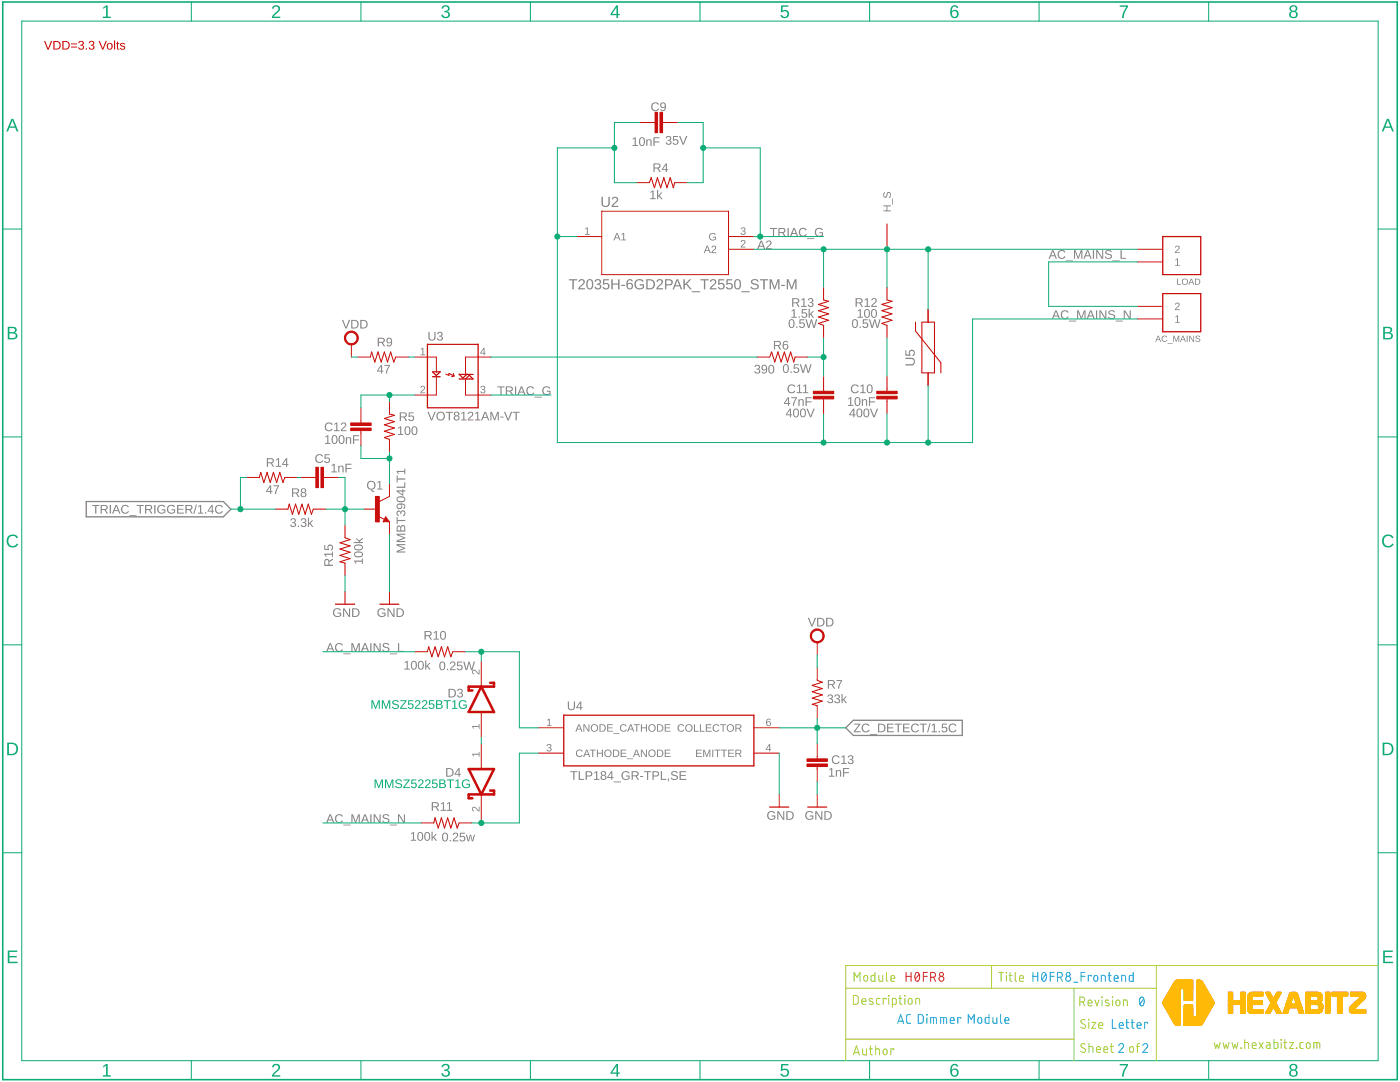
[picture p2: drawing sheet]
<svg xmlns="http://www.w3.org/2000/svg" width="279mm" height="216mm" viewBox="0 0 279 216" stroke-linecap="round" stroke-linejoin="round" font-family="sans-serif">
<g fill="#808080">
<path d="M116.8 45.6l.5-.2v1.3h.4v.2h-1v-.2h.4v-1.1l-.3 .2z"/>
<path d="M148 48a.5 .5 0 0 1 .8 .2 .5 .5 0 0 1-.5 .7l-.3 .3h.8v.2h-1l.2-.4 .4-.3a.3 .3 0 0 0 .1-.5 .3 .3 0 0 0-.5 .1h-.2z"/>
<path d="M141.7 46.7l.8-.2 .4 .3-.2 .1a.58 .58 0 0 0-.9 0 .58 .58 0 0 0 .1 .8 .58 .58 0 0 0 .8 0v-.3h-.4v-.2h.6v.5a.8 .8 0 0 1-1.2 .1 .8 .8 0 0 1 0-1.1z"/>
<path d="M148 45.5a.43 .43 0 0 1 .7-.1 .43 .43 0 0 1-.2 .7 .39 .39 0 0 1 .3 .5 .39 .39 0 0 1-.5 .3l-.4-.3-.1-.1h.2a.3 .3 0 0 0 .4 .2 .3 .3 0 0 0 .1-.4l-.3-.1v-.2a.29 .29 0 0 0 .4-.1 .29 .29 0 0 0-.2-.4 .29 .29 0 0 0-.4 .3l-.2-.1z"/>
<path d="M109.2 143.6l.5-.2v1.3h.4v.2h-.9v-.2h.3v-1.1l-.3 .2z"/>
<path d="M109.2 148.5a.43 .43 0 0 1 .7 0 .43 .43 0 0 1-.2 .7 .39 .39 0 0 1 .4 .5 .39 .39 0 0 1-.5 .3l-.5-.3v-.1l.2-.1a.3 .3 0 0 0 .4 .3 .3 .3 0 0 0 .1-.5h-.4v-.2a.29 .29 0 0 0 .4-.1 .29 .29 0 0 0-.2-.4 .29 .29 0 0 0-.3 .2h-.2z"/>
<path d="M96 77.1a.43 .43 0 0 1 .7 0 .43 .43 0 0 1-.2 .6 .39 .39 0 0 1 .4 .5 .39 .39 0 0 1-.5 .3l-.5-.2v-.2h.2a.3 .3 0 0 0 .4 .2 .3 .3 0 0 0 .1-.4l-.4-.1v-.2a.29 .29 0 0 0 .4-.1 .29 .29 0 0 0-.2-.4 .29 .29 0 0 0-.3 .3h-.2z"/>
<path d="M84 69.7l.5-.3v1.3h.3v.2h-.9v-.2h.4v-1.1l-.3 .2z"/>
<path d="M84 77.1a.5 .5 0 0 1 .8 .2 .5 .5 0 0 1-.4 .7l-.3 .3h.7v.2h-.9l.1-.4 .4-.3a.3 .3 0 0 0 .2-.5 .3 .3 0 0 0-.5 .1h-.2z"/>
<path d="M94.2 144.9h1.3v-.4h.2v.9h-.2v-.4h-1.1l.2 .4h-.1z"/>
<path d="M94.3 133.7a.78 .78 0 0 1 1.1 .6l.1 .1v-.8h.2v1l-.3-.2-.4-.4a.3 .3 0 0 0-.5-.1 .3 .3 0 0 0 .1 .5v.2l-.4-.3z"/>
<path d="M94.2 150.4h1.3v-.4h.2v1h-.2v-.4h-1.1l.2 .3h-.1z"/>
<path d="M94.3 161.1a.78 .78 0 0 1 1.1 .5l.1 .1v-.8h.2v1l-.3-.1-.4-.4a.3 .3 0 0 0-.5-.2 .3 .3 0 0 0 .1 .5v.2l-.4-.3z"/>
<path d="M234.6 51.8l.5-.2v1.3h.4v.1h-1v-.1h.4v-1.2l-.3 .3z"/>
<path d="M234.6 49.1a.5 .5 0 0 1 .8 .2 .5 .5 0 0 1-.4 .7l-.3 .3h.7v.2h-.9l.1-.4 .4-.3a.3 .3 0 0 0 .2-.5 .3 .3 0 0 0-.5 .1h-.2z"/>
<path d="M234.6 63.2l.5-.3v1.3h.4v.2h-1v-.2h.4v-1.1l-.3 .3z"/>
<path d="M234.6 60.5a.5 .5 0 0 1 .8 .2 .5 .5 0 0 1-.4 .7l-.3 .3h.7v.2h-.9l.1-.4 .4-.3a.3 .3 0 0 0 .2-.5 .3 .3 0 0 0-.5 .1h-.2z"/>
<path d="M153.3 162.1a.9 .9 0 0 1 1.4 .1l-.2 .1a.68 .68 0 0 0-1 0 .68 .68 0 0 0 0 .9 .68 .68 0 0 0 .9 .1l.1-.4h-.5v-.2h.7v.6a.94 .94 0 0 1-1.3 .1 .94 .94 0 0 1-.1-1.3zM155.1 161.9h.3l.9 1.4v-1.4h.2v1.7h-.3l-.9-1.5v1.5h-.2zM156.9 161.9h.6a.86 .86 0 0 1 .9 .8 .86 .86 0 0 1-.8 .9h-.7zM157.2 162v1.4a.73 .73 0 0 0 1-.7 .73 .73 0 0 0-1-.7z"/>
<path d="M169.3 79.5l.6-.2v1.5h.4v.2h-1.1v-.2h.5v-1.3l-.4 .2zM170.8 79.3a.64 .64 0 0 1 .7 .1 .64 .64 0 0 1 .2 .7 .64 .64 0 0 1-.6 .9 .64 .64 0 0 1-.6-.9zM171 79.5a.97 .97 0 0 0 .1 1.3 .86 .86 0 0 0 0-1.4zM172 79.7h.2v.2a.44 .44 0 0 1 .5-.3 .44 .44 0 0 1 .3 .5v.9h-.2v-.9a.32 .32 0 0 0-.3-.3 .32 .32 0 0 0-.3 .4v.8h-.2zM173.4 79.3h1.2v.2h-1v.6h1v.2h-1v.7h-.2z"/>
<path d="M170.3 81.5h.2v1.2h.2v.2h-.2v.4h-.2v-.4h-.8zM170.3 81.8l-.6 .9h.6zM171.2 81.6a.64 .64 0 0 1 .7 .1 .64 .64 0 0 1 .2 .7 .64 .64 0 0 1-.6 .9 .64 .64 0 0 1-.6-.9zM171.3 81.7a.97 .97 0 0 0 .2 1.4 .86 .86 0 0 0 0-1.4zM172.6 81.6a.64 .64 0 0 1 .7 .1 .64 .64 0 0 1 .2 .7 .64 .64 0 0 1-.6 .9 .64 .64 0 0 1-.6-.9zM172.7 81.7a.97 .97 0 0 0 .2 1.4 .86 .86 0 0 0 0-1.4zM173.6 81.5h.2l.6 1.6 .6-1.6h.2l-.7 1.8h-.2z"/>
<path d="M129.8 38.3l.6-.3v1.6h.4v.1h-1v-.1h.4v-1.4l-.4 .3zM131.1 37.9h.3v1.2l.5-.7h.3l-.5 .6 .5 .7h-.2l-.5-.6-.1 .2v.4h-.3z"/>
<path d="M113.5 55.7h1.7v.2h-.7v1.8h-.3v-1.8h-.7zM115.6 55.8a.65 .65 0 0 1 1 .2 .65 .65 0 0 1-.3 .9l-.6 .6h1v.2h-1.3l.1-.3 .4-.5a.54 .54 0 0 0 .5-.4 .54 .54 0 0 0-.3-.6l-.3 .1-.1 .2h-.3zM117.3 55.8a.75 .75 0 0 1 .9 .1 .75 .75 0 0 1 .2 .8 .75 .75 0 0 1-.7 1.1 .75 .75 0 0 1-.7-1.1l.1-.5zM117.5 55.9a1.37 1.37 0 0 0 0 1.6 .56 .56 0 0 0 .6-.2 .56 .56 0 0 0 0-.6v-.4a.39 .39 0 0 0-.6-.4zM118.9 55.8a.57 .57 0 0 1 .9 0 .57 .57 0 0 1-.3 .9 .57 .57 0 0 1 .5 .8 .57 .57 0 0 1-.9 .2l-.4-.3-.1-.2h.3a.41 .41 0 0 0 .5 .3 .41 .41 0 0 0 .2-.6l-.5-.1v-.2a.39 .39 0 0 0 .6-.2 .39 .39 0 0 0-.3-.5 .39 .39 0 0 0-.5 .3h-.2zM120.4 55.7h1.1v.2h-.9v.7a.69 .69 0 0 1 1 .3 .69 .69 0 0 1-.5 .9 .69 .69 0 0 1-.8-.5h.2a.45 .45 0 0 0 .7 .1 .45 .45 0 0 0 .1-.6 .45 .45 0 0 0-.7 0h-.3zM122 55.7h.3v.9h1.1v-.9h.2v2h-.2v-.9h-1.1v.9h-.3zM124 56.8h.7v.3h-.7zM125.3 55.8a.63 .63 0 0 1 1 .3h-.3v-.1a.51 .51 0 0 0-.7 .1 .51 .51 0 0 0-.1 .6 .65 .65 0 0 1 1 .1 .65 .65 0 0 1-.2 .9 .65 .65 0 0 1-.9-.4l-.1-.8zM125.2 57.1a.45 .45 0 0 0 .9 0 .45 .45 0 0 0-.9 0zM126.9 56a1.05 1.05 0 0 1 1.6 .2h-.3a.79 .79 0 0 0-1.2 0 .79 .79 0 0 0 .2 1.2l.6 .1 .5-.2v-.3h-.6v-.3h.8v.7a1.1 1.1 0 0 1-1.5 .1 1.1 1.1 0 0 1-.1-1.5zM129 55.7a1.56 1.56 0 0 1 1.6 .5 1.02 1.02 0 0 1-.9 1.5h-.7zM129.3 55.9v1.6a.85 .85 0 0 0 1.1-.8 .85 .85 0 0 0-1.1-.8zM131.2 55.8a.65 .65 0 0 1 1 .2 .65 .65 0 0 1-.3 .9l-.6 .6h1v.2h-1.3l.1-.3 .4-.5a.54 .54 0 0 0 .5-.4 .54 .54 0 0 0-.3-.6l-.3 .1-.1 .2h-.3zM132.7 55.7h.9a.62 .62 0 0 1 .7 .6 .62 .62 0 0 1-.7 .6h-.6v.8h-.3zM133 55.9v.8h.8a.41 .41 0 0 0 0-.7zM135 55.7h.3l.8 2h-.2l-.3-.6h-.9l-.2 .6h-.3zM135.2 55.9l-.4 1h.8zM136.4 55.7h.3v1l.9-1h.4l-.9 .9 1 1.1h-.4l-.8-.9-.2 .2v.7h-.3zM138.1 58.1h1.7v.2h-1.7zM139.8 55.7h1.6v.2h-.6v1.8h-.3v-1.8h-.7zM141.9 55.8a.65 .65 0 0 1 1 .2 .65 .65 0 0 1-.4 .9l-.6 .6h1.1v.2h-1.3v-.3l.5-.5a.54 .54 0 0 0 .4-.4 .54 .54 0 0 0-.3-.6l-.2 .1-.2 .2h-.2zM143.4 55.7h1.1v.2h-.9v.7a.69 .69 0 0 1 1 .3 .69 .69 0 0 1-.5 .9 .69 .69 0 0 1-.8-.5h.2a.45 .45 0 0 0 .7 .1 .45 .45 0 0 0 0-.6 .45 .45 0 0 0-.6 0h-.3zM145 55.7h1.1v.2h-.9v.7a.69 .69 0 0 1 1 .3 .69 .69 0 0 1-.4 .9 .69 .69 0 0 1-.9-.5h.2a.45 .45 0 0 0 .7 .1 .45 .45 0 0 0 .1-.6 .45 .45 0 0 0-.7 0h-.3zM146.8 55.8a.75 .75 0 0 1 .9 .1 .75 .75 0 0 1 .2 .8 .75 .75 0 0 1-.7 1.1 .75 .75 0 0 1-.7-1.1l.1-.5zM147 55.9a1.37 1.37 0 0 0 0 1.6 .56 .56 0 0 0 .6-.2 .56 .56 0 0 0 0-.6v-.4a.39 .39 0 0 0-.6-.4zM148 58.1h1.7v.2h-1.7zM149.9 55.9a.92 .92 0 0 1 1.5 .3h-.3a.49 .49 0 0 0-.5-.3 .49 .49 0 0 0-.4 .5l.5 .2a.62 .62 0 0 1 .7 .6 .62 .62 0 0 1-.8 .6 .74 .74 0 0 1-.8-.6h.2a.56 .56 0 0 0 .7 .4 .56 .56 0 0 0 .4-.6l-.4-.2a.65 .65 0 0 1-.7-.2 .65 .65 0 0 1-.1-.7zM151.6 55.7h1.7v.2h-.7v1.8h-.3v-1.8h-.7zM153.6 55.7h.4l.6 1.7 .6-1.7h.4v2h-.3v-1.7l-.6 1.7h-.2l-.7-1.7v1.7h-.2zM155.9 56.8h.7v.3h-.7zM157 55.7h.4l.6 1.7 .6-1.7h.4v2h-.3v-1.7l-.6 1.7h-.2l-.7-1.7 .1 1.7h-.3z"/>
<path d="M113.8 153.9h1.4v.2h-.6v1.5h-.2v-1.5h-.6zM115.5 153.9h.2v1.5h.9v.2h-1.1zM116.9 153.9h.7a.53 .53 0 0 1 .6 .5 .53 .53 0 0 1-.6 .5h-.5v.7h-.2zM117.1 154.1v.7l.7-.1a.35 .35 0 0 0 0-.6zM118.6 154.2l.6-.3v1.5h.4v.2h-1.1v-.2h.5v-1.3l-.4 .3zM120 154a.51 .51 0 0 1 .8-.1 .51 .51 0 0 1 0 .8h-.1a.5 .5 0 0 1 .1 .8 .5 .5 0 0 1-.8 0 .5 .5 0 0 1 .2-.8l-.3-.3zM120.1 154.3a.32 .32 0 0 0 .6 0 .32 .32 0 0 0-.6 0zM120.1 155.1a.36 .36 0 0 0 .7 0 .36 .36 0 0 0-.7 0zM122 153.9h.2v1.1h.2v.2h-.2v.4h-.2v-.4h-.8zM122 154.1l-.6 .9h.6zM122.5 155.9h1.4v.2h-1.4zM124.3 154.1a.9 .9 0 0 1 1.3 .2h-.2a.68 .68 0 0 0-1 0 .68 .68 0 0 0 0 1 .68 .68 0 0 0 .9 0l.1-.4h-.5v-.2h.8v.6a.94 .94 0 0 1-1.4 .1 .94 .94 0 0 1 0-1.3zM126 153.9h.9a.5 .5 0 0 1 .6 .4 .5 .5 0 0 1-.5 .6l.5 .7h-.2l-.5-.7h-.5v.7h-.3zM126.3 154.1v.6h.5a.32 .32 0 0 0 .4-.3 .32 .32 0 0 0-.4-.3zM127.8 154.8h.6v.2h-.6zM128.5 153.9h1.4v.2h-.5v1.5h-.3v-1.5h-.6zM130.2 153.9h.7a.53 .53 0 0 1 .6 .5 .53 .53 0 0 1-.6 .5h-.5v.7h-.2zM130.4 154.1v.7l.7-.1a.35 .35 0 0 0 0-.6zM131.9 153.9h.2v1.5h.9v.2h-1.1zM133.3 155.3h.2l-.1 .6h-.1l.1-.3zM134.1 154a.8 .8 0 0 1 1.2 .3h-.3a.4 .4 0 0 0-.4-.3 .4 .4 0 0 0-.3 .5l.2 .1a.59 .59 0 0 1 .6 .2 .59 .59 0 0 1 0 .7l-.5 .1a.63 .63 0 0 1-.7-.4h.2a.46 .46 0 0 0 .5 .3 .46 .46 0 0 0 .4-.5l-.5-.2a.49 .49 0 0 1-.5-.2 .49 .49 0 0 1 .1-.6zM135.6 153.9h1.3v.2h-1v.5h1v.2h-1v.6h1.1v.2h-1.4z"/>
<path d="M85.3 82.2h.3l.5 1.5 .6-1.5h.3l-.7 1.7h-.3zM87 83a.9 .9 0 0 1 1.8 0 .9 .9 0 0 1-1.8 0zM87.5 82.5a.69 .69 0 0 0 .1 1.1 .69 .69 0 0 0 1-.4 .69 .69 0 0 0-.7-.9zM89 82.2h1.4v.2h-.6v1.5h-.2v-1.5h-.6zM90.7 82.3a.51 .51 0 0 1 .8-.1 .51 .51 0 0 1 0 .7l-.1 .1a.5 .5 0 0 1 .1 .7 .5 .5 0 0 1-.7 0 .5 .5 0 0 1 .1-.7l-.3-.3zM90.8 82.6a.32 .32 0 0 0 .6 0 .32 .32 0 0 0-.6 0zM90.8 83.4a.36 .36 0 0 0 .7 0 .36 .36 0 0 0-.7 0zM92.1 82.4l.6-.2v1.5h.4v.2h-1.1v-.2h.5v-1.3l-.4 .3zM93.5 82.3a.55 .55 0 0 1 .9 .1 .55 .55 0 0 1-.3 .8l-.5 .5h.9v.2h-1.2l.1-.3 .5-.5a.37 .37 0 0 0 .3-.5 .37 .37 0 0 0-.6-.1v.1h-.2zM94.8 82.4l.7-.2v1.5h.4v.2h-1.1v-.2h.4v-1.3l-.4 .3zM96.7 82.2h.3l.7 1.7h-.3l-.2-.5h-.8l-.2 .5h-.2zM96.8 82.3l-.3 .9h.7zM97.9 82.2h.3l.5 1.4 .5-1.4h.3v1.7h-.2v-1.5l-.5 1.5h-.2l-.5-1.5v1.5h-.2zM99.9 83.1h.6v.2h-.6zM100.6 82.2h.2l.6 1.5 .6-1.5h.2l-.7 1.7h-.2zM102.3 82.2h1.4v.2h-.6v1.5h-.2v-1.5h-.6z"/>
<path d="M171.2 62l.6-.3v1.5h.4v.2h-1.1v-.2h.5v-1.3l-.4 .3zM172.7 61.8a.64 .64 0 0 1 .7 0 .64 .64 0 0 1 .2 .7 .64 .64 0 0 1-.6 .9 .64 .64 0 0 1-.6-.9zM172.9 61.9a.97 .97 0 0 0 .1 1.3 .86 .86 0 0 0 0-1.4zM174.1 61.8a.64 .64 0 0 1 .7 0 .64 .64 0 0 1 .2 .7 .64 .64 0 0 1-.6 .9 .64 .64 0 0 1-.6-.9zM174.2 61.9a.97 .97 0 0 0 .2 1.3 .86 .86 0 0 0 0-1.4z"/>
<path d="M170.3 63.8a.64 .64 0 0 1 .7 0 .64 .64 0 0 1 .2 .8 .64 .64 0 0 1-.6 .9 .64 .64 0 0 1-.6-.9zM170.5 63.9a.97 .97 0 0 0 .1 1.4 .86 .86 0 0 0 0-1.4zM171.5 65.2h.3v.2h-.3zM172.2 63.7h1v.2h-.8v.5a.59 .59 0 0 1 .8 .3 .59 .59 0 0 1-.3 .8 .59 .59 0 0 1-.8-.5h.2a.38 .38 0 0 0 .6 .2 .38 .38 0 0 0 .1-.6 .38 .38 0 0 0-.6 0h-.2zM173.4 63.7h.3l.4 1.5 .4-1.5h.2l.4 1.5 .4-1.5h.2l-.5 1.7h-.2l-.4-1.4-.4 1.4h-.3z"/>
<path d="M126.3 27.7l.6-.3v1.5h.4v.2h-1.1v-.2h.5v-1.3l-.4 .3zM127.8 27.5a.64 .64 0 0 1 .7 0 .64 .64 0 0 1 .2 .8 .64 .64 0 0 1-.6 .8 .64 .64 0 0 1-.6-.8zM127.9 27.6a.97 .97 0 0 0 .2 1.4 .86 .86 0 0 0 0-1.4zM129 27.8h.2v.2a.44 .44 0 0 1 .5-.2 .44 .44 0 0 1 .3 .4v.9h-.2v-.8a.32 .32 0 0 0-.3-.4 .32 .32 0 0 0-.3 .5v.7h-.2zM130.4 27.4h1.2v.2h-1v.6h1v.2h-1v.7h-.2z"/>
<path d="M133 27.2a.5 .5 0 0 1 .8 0 .5 .5 0 0 1 0 .7l-.2 .1a.51 .51 0 0 1 .3 .7 .51 .51 0 0 1-.8 .1l-.3-.4h.3a.35 .35 0 0 0 .4 .3 .35 .35 0 0 0 .2-.5l-.5-.1v-.2a.33 .33 0 0 0 .5-.2 .33 .33 0 0 0-.2-.4 .33 .33 0 0 0-.4 .3h-.2zM134.3 27.1h1v.2h-.8v.6a.59 .59 0 0 1 .9 .2 .59 .59 0 0 1-.4 .8 .59 .59 0 0 1-.8-.4h.3a.38 .38 0 0 0 .5 .1 .38 .38 0 0 0 .1-.6 .38 .38 0 0 0-.6 .1h-.2zM135.5 27.1h.3l.6 1.6 .5-1.6h.3l-.7 1.8h-.3z"/>
<path d="M150.7 72.9a.5 .5 0 0 1 .8 0 .5 .5 0 0 1 0 .7h-.2a.51 .51 0 0 1 .3 .8 .51 .51 0 0 1-.8 .1l-.3-.4h.3a.35 .35 0 0 0 .4 .3 .35 .35 0 0 0 .2-.6l-.4-.1v-.1a.33 .33 0 0 0 .4-.2 .33 .33 0 0 0-.2-.5 .33 .33 0 0 0-.4 .3h-.2zM152.1 72.9a.63 .63 0 0 1 .8 0 .63 .63 0 0 1 .2 .7 .63 .63 0 0 1-.3 .9 .63 .63 0 0 1-.8-.3h.2l.1 .1a.48 .48 0 0 0 .5-.1 .48 .48 0 0 0 .1-.5 .55 .55 0 0 1-.8 .1 .55 .55 0 0 1 0-.9zM152.1 73.4a.4 .4 0 0 0 .8 0 .4 .4 0 0 0-.8 0zM153.6 72.9a.64 .64 0 0 1 .7 0 .64 .64 0 0 1 .2 .8 .64 .64 0 0 1-.6 .9 .64 .64 0 0 1-.6-.9zM153.8 73a.97 .97 0 0 0 .1 1.4 .86 .86 0 0 0 0-1.4z"/>
<path d="M156.5 72.8a.64 .64 0 0 1 .8 0 .64 .64 0 0 1 .1 .7 .64 .64 0 0 1-.6 .9 .64 .64 0 0 1-.6-.9zM156.7 72.9a.97 .97 0 0 0 .1 1.3 .86 .86 0 0 0 0-1.4zM157.8 74.1h.2v.3h-.2zM158.4 72.7h1v.2h-.8v.5a.59 .59 0 0 1 .8 .3 .59 .59 0 0 1-.3 .8 .59 .59 0 0 1-.8-.5h.2a.38 .38 0 0 0 .6 .2 .38 .38 0 0 0 .1-.6 .38 .38 0 0 0-.6 0h-.2zM159.6 72.7h.3l.4 1.5 .4-1.5h.2l.4 1.5 .4-1.5h.3l-.5 1.7h-.3l-.4-1.5-.4 1.5h-.3z"/>
<path d="M66.2 92.8l.6-.3v1.6h.4v.2h-1.1v-.2h.5v-1.3l-.4 .2zM67.5 92.9h.2v.3a.44 .44 0 0 1 .5-.3 .44 .44 0 0 1 .4 .5v.9h-.3v-.9a.32 .32 0 0 0-.3-.3 .32 .32 0 0 0-.3 .4v.8h-.2zM68.9 92.5h1.3v.2h-1v.7h.9v.2h-.9v.7h-.3z"/>
<path d="M157.2 79.3h.3v1.1h.2v.2h-.2v.4h-.2v-.4h-.8zM157.3 79.5l-.6 .9h.6zM157.9 79.3h1.1l-.4 1.1-.1 .6h-.3l.1-.5 .5-1.1h-.9zM159.3 79.7h.2l.1 .2a.44 .44 0 0 1 .5-.3 .44 .44 0 0 1 .3 .5v.9h-.2v-.9a.32 .32 0 0 0-.4-.3 .32 .32 0 0 0-.2 .4v.8h-.3zM160.8 79.3h1.2v.2h-1v.6h1v.2h-1v.7h-.2z"/>
<path d="M157.6 81.5h.2v1.2h.3v.2h-.3v.4h-.2v-.4h-.8zM157.6 81.8l-.6 .9h.6zM158.5 81.6a.64 .64 0 0 1 .8 .1 .64 .64 0 0 1 .2 .7 .64 .64 0 0 1-.6 .9 .64 .64 0 0 1-.6-.9zM158.7 81.7a.97 .97 0 0 0 .2 1.4 .86 .86 0 0 0 0-1.4zM159.9 81.6a.64 .64 0 0 1 .8 .1 .64 .64 0 0 1 .1 .7 .64 .64 0 0 1-.6 .9 .64 .64 0 0 1-.5-.9zM160.1 81.7a.97 .97 0 0 0 .1 1.4 .86 .86 0 0 0 .1-1.4zM161 81.5h.2l.6 1.6 .6-1.6h.2l-.7 1.8h-.2z"/>
<path d="M158 62l.6-.3v1.5h.4v.2h-1.1v-.2h.5v-1.3l-.4 .3zM159.4 63.1h.2v.3h-.2zM160 61.7h1v.2h-.8v.5a.59 .59 0 0 1 .9 .3 .59 .59 0 0 1-.4 .8 .59 .59 0 0 1-.8-.5h.3a.38 .38 0 0 0 .5 .2 .38 .38 0 0 0 .1-.6 .38 .38 0 0 0-.6 0h-.2zM161.4 61.6h.2v1.1l.6-.6h.2l-.5 .6 .6 .7h-.3l-.4-.6-.2 .1v.5h-.2z"/>
<path d="M157.6 63.8a.64 .64 0 0 1 .8 0 .64 .64 0 0 1 .2 .8 .64 .64 0 0 1-.6 .9 .64 .64 0 0 1-.6-.9zM157.8 63.9a.97 .97 0 0 0 .2 1.4 .86 .86 0 0 0 0-1.4zM158.9 65.2h.2v.2h-.2zM159.6 63.7h.9v.2h-.7l-.1 .5a.59 .59 0 0 1 .9 .3 .59 .59 0 0 1-.4 .8 .59 .59 0 0 1-.7-.5h.2a.38 .38 0 0 0 .5 .2 .38 .38 0 0 0 .1-.6 .38 .38 0 0 0-.6 0h-.2zM160.8 63.7h.2l.4 1.5 .4-1.5h.2l.4 1.5 .5-1.5h.2l-.5 1.7h-.3l-.4-1.4-.4 1.4h-.2z"/>
<path d="M79.2 108.6h1.7v.2h-1.5l1.5 .5v.2l-1.5 .5h1.5v.2h-1.7v-.3l1.4-.5-1.4-.5zM79.2 106.5h1.7v.2h-1.5l1.5 .5v.2l-1.5 .6h1.5v.2h-1.7v-.3l1.4-.6-1.4-.5zM79.3 104.9h.4l.3 .3a.47 .47 0 0 1 .5-.4 .47 .47 0 0 1 .4 .6v.7h-1.7v-1zM79.4 105.2l-.1 .7h.6l-.1-.7zM80.2 105l-.1 .9h.6l-.1-.8zM79.2 103.2h.1v.5h1.6v.3h-1.6v.6h-.1zM79.3 102l.4-.1 .3 .3a.51 .51 0 0 1 .7-.3 .51 .51 0 0 1 .1 .8l-.4 .3v-.2a.35 .35 0 0 0 .3-.5 .35 .35 0 0 0-.5-.1l-.1 .4h-.2a.33 .33 0 0 0-.2-.5 .33 .33 0 0 0-.4 .2 .33 .33 0 0 0 .3 .5v.2l-.4-.4zM79.2 100.7a1.03 1.03 0 0 1 1.7 .4l-.1 .3-.3 .2v-.3l.2-.1a.48 .48 0 0 0-.2-.4 .48 .48 0 0 0-.5-.1 .56 .56 0 0 1 .1 .7 .56 .56 0 0 1-.8 .1 .56 .56 0 0 1-.1-.8zM79.4 101.1a.38 .38 0 0 0 .7 0 .38 .38 0 0 0-.7 0zM79.2 99.3a1.02 1.02 0 0 1 1.7 .3 .95 .95 0 0 1-.9 .6 .95 .95 0 0 1-.9-.6zM79.4 99.5a.66 .66 0 0 0 .3 .5 .66 .66 0 0 0 .7 0 .36 .36 0 0 0 .3-.5 .36 .36 0 0 0-.5-.2h-.6zM79.2 97.9h1.1v-.3h.2v.3h.4v.2h-.4v.8h-.2l-1.1-.8zM79.4 98.1l.9 .6v-.6zM79.2 97.1h1.5v-.9h.2v1.1h-1.7zM79.2 94.9h.1v.6h1.6v.2h-1.6v.6h-.1zM79.2 94h1.5v-.5h.2v1.1h-.2v-.4h-1.3l.2 .4h-.2z"/>
<path d="M79.5 85.4l.6-.3v1.5h.4v.2h-1.1v-.2h.5v-1.3l-.4 .3zM81 85.2a.64 .64 0 0 1 .7 0 .64 .64 0 0 1 .2 .7 .64 .64 0 0 1-.6 .9 .64 .64 0 0 1-.6-.9zM81.2 85.3a.97 .97 0 0 0 .1 1.3 .86 .86 0 0 0 0-1.4zM82.4 85.2a.64 .64 0 0 1 .7 0 .64 .64 0 0 1 .2 .7 .64 .64 0 0 1-.6 .9 .64 .64 0 0 1-.6-.9zM82.5 85.3a.97 .97 0 0 0 .2 1.3 .86 .86 0 0 0 0-1.4z"/>
<path d="M58.1 103.5a.5 .5 0 0 1 .8 0 .5 .5 0 0 1-.1 .7l-.1 .1a.51 .51 0 0 1 .3 .7 .51 .51 0 0 1-.8 .1l-.3-.4h.2a.35 .35 0 0 0 .5 .3 .35 .35 0 0 0 .2-.6h-.5v-.2a.33 .33 0 0 0 .5-.2 .33 .33 0 0 0-.2-.4 .33 .33 0 0 0-.4 .3l-.3-.1zM59.4 104.9h.3v.2h-.3zM60.2 103.5a.5 .5 0 0 1 .7 0 .5 .5 0 0 1 0 .7l-.1 .1a.51 .51 0 0 1 .3 .7 .51 .51 0 0 1-.8 .1l-.3-.4h.2a.35 .35 0 0 0 .5 .3 .35 .35 0 0 0 .1-.6h-.4v-.2a.33 .33 0 0 0 .5-.2 .33 .33 0 0 0-.2-.4 .33 .33 0 0 0-.5 .3l-.2-.1zM61.5 103.3h.2v1.2l.6-.7h.2l-.5 .6 .5 .7h-.2l-.5-.6-.1 .2v.4h-.2z"/>
<path d="M75.5 121.6a.9 .9 0 0 1 1.4 .2h-.2a.68 .68 0 0 0-1 0 .68 .68 0 0 0 0 .9 .68 .68 0 0 0 .9 .1l.1-.4h-.5v-.2h.7v.6a.94 .94 0 0 1-1.3 .1 .94 .94 0 0 1-.1-1.3zM77.3 121.4h.3l.9 1.5v-1.5h.2v1.7h-.3l-.9-1.5v1.5h-.2zM79.1 121.4h.6a.86 .86 0 0 1 .9 .8 .86 .86 0 0 1-.8 .9h-.7zM79.4 121.6v1.3a.73 .73 0 0 0 1-.7 .73 .73 0 0 0-1-.6z"/>
<path d="M64.9 87.1l.6-.3v1.6h.5v.2h-1.1v-.2h.4v-1.3l-.4 .2zM66.4 86.9a.64 .64 0 0 1 .8 .1 .64 .64 0 0 1 .2 .7 .64 .64 0 0 1-.6 .9 .64 .64 0 0 1-.6-.9zM66.6 87a.97 .97 0 0 0 .2 1.4 .86 .86 0 0 0 0-1.4zM67.8 86.9a.64 .64 0 0 1 .8 .1 .64 .64 0 0 1 .2 .7 .64 .64 0 0 1-.6 .9 .64 .64 0 0 1-.6-.9zM68 87a.97 .97 0 0 0 .2 1.4 .86 .86 0 0 0 0-1.4zM69 87.2h.2v.3a.44 .44 0 0 1 .5-.3 .44 .44 0 0 1 .4 .5v.9h-.2v-.9a.32 .32 0 0 0-.4-.3 .32 .32 0 0 0-.3 .4v.8h-.2zM70.4 86.8h1.3v.2h-1v.7h.9v.2h-.9v.7h-.3z"/>
<path d="M165.3 138.7a.5 .5 0 0 1 .7-.1 .5 .5 0 0 1 0 .8h-.1a.51 .51 0 0 1 .3 .8 .51 .51 0 0 1-.8 .1l-.3-.4 .2-.1a.35 .35 0 0 0 .5 .3 .35 .35 0 0 0 .1-.5l-.4-.1v-.2a.33 .33 0 0 0 .5-.1 .33 .33 0 0 0-.2-.5 .33 .33 0 0 0-.5 .3h-.2zM166.7 138.7a.5 .5 0 0 1 .7-.1 .5 .5 0 0 1 0 .8h-.1a.51 .51 0 0 1 .3 .8 .51 .51 0 0 1-.8 .1l-.3-.4 .2-.1a.35 .35 0 0 0 .5 .3 .35 .35 0 0 0 .1-.5l-.4-.1v-.2a.33 .33 0 0 0 .5-.1 .33 .33 0 0 0-.3-.5 .33 .33 0 0 0-.4 .3h-.2zM167.9 138.5h.3v1.1l.5-.6h.3l-.5 .5 .5 .8h-.2l-.5-.6-.1 .1v.5h-.3z"/>
<path d="M165.5 153.5l.6-.2v1.5h.4v.2h-1.1v-.2h.5v-1.3l-.4 .2zM166.8 153.7h.2v.2a.44 .44 0 0 1 .5-.3 .44 .44 0 0 1 .4 .5v.9h-.3v-.9a.32 .32 0 0 0-.3-.3 .32 .32 0 0 0-.3 .4v.8h-.2zM168.2 153.3h1.3v.1h-1v.7h.9v.2h-.9v.7h-.3z"/>
<path d="M160.9 162.1a.9 .9 0 0 1 1.4 .1l-.2 .1a.68 .68 0 0 0-1 0 .68 .68 0 0 0 0 .9 .68 .68 0 0 0 .9 .1l.1-.4h-.5v-.2h.7v.6a.94 .94 0 0 1-1.3 .1 .94 .94 0 0 1-.1-1.3zM162.7 161.9h.3l.9 1.4v-1.4h.2v1.7h-.3l-.9-1.5v1.5h-.2zM164.5 161.9h.6a.86 .86 0 0 1 .9 .8 .86 .86 0 0 1-.8 .9h-.7zM164.8 162v1.4a.73 .73 0 0 0 1-.7 .73 .73 0 0 0-1-.7z"/>
<path d="M80.8 132.2l.6-.3v1.5h.4v.2h-1.1v-.2h.4v-1.3l-.3 .3zM82.3 132a.64 .64 0 0 1 .7 0 .64 .64 0 0 1 .2 .7 .64 .64 0 0 1-.6 .9 .64 .64 0 0 1-.6-.9zM82.4 132.1a.97 .97 0 0 0 .2 1.3 .86 .86 0 0 0 0-1.4zM83.7 132a.64 .64 0 0 1 .7 0 .64 .64 0 0 1 .2 .7 .64 .64 0 0 1-.6 .9 .64 .64 0 0 1-.6-.9zM83.8 132.1a.97 .97 0 0 0 .2 1.3 .86 .86 0 0 0 0-1.4zM84.9 131.8h.2v1.1l.6-.6h.2l-.5 .6 .5 .7h-.2l-.5-.6-.1 .1v.5h-.2z"/>
<path d="M87.9 132.1a.64 .64 0 0 1 .8 0 .64 .64 0 0 1 .2 .8 .64 .64 0 0 1-.6 .9 .64 .64 0 0 1-.6-.9zM88.1 132.2a.97 .97 0 0 0 .2 1.4 .86 .86 0 0 0 0-1.4zM89.2 133.5h.2v.2h-.2zM90 132.1a.55 .55 0 0 1 .8 .1 .55 .55 0 0 1-.3 .8l-.5 .5h.9v.2h-1.1l.1-.3 .4-.4a.37 .37 0 0 0 .4-.6 .37 .37 0 0 0-.6-.1l-.1 .2-.2-.1zM91.3 132h.9v.2h-.7l-.1 .5a.59 .59 0 0 1 .9 .3 .59 .59 0 0 1-.4 .8 .59 .59 0 0 1-.8-.5h.3a.38 .38 0 0 0 .5 .2 .38 .38 0 0 0 .1-.6 .38 .38 0 0 0-.6 0h-.2zM92.4 132h.3l.4 1.5 .4-1.5h.2l.4 1.5 .4-1.5h.3l-.5 1.7h-.3l-.4-1.4-.4 1.4h-.2z"/>
<path d="M76 72.8h.3v1.2h.2v.1h-.2v.4h-.2v-.4h-.9zM76.1 73.1l-.7 .9h.7zM76.7 72.8h1.1l-.5 1.1-.1 .6h-.2l.1-.4 .5-1.1h-.9z"/>
<path d="M161.2 123.3h.3l.5 1.5 .6-1.5h.3l-.7 1.7h-.3zM163.1 123.3h.5a.86 .86 0 0 1 1 .8 .86 .86 0 0 1-.9 .9h-.6zM163.3 123.5v1.3a.73 .73 0 0 0 1-.7 .73 .73 0 0 0-1-.6zM164.9 123.3h.5a.86 .86 0 0 1 1 .8 .86 .86 0 0 1-.9 .9h-.6zM165.1 123.5v1.3a.73 .73 0 0 0 1-.7 .73 .73 0 0 0-1-.6z"/>
<path d="M68.2 63.8h.3l.6 1.5 .5-1.5h.3l-.7 1.7h-.3zM70.1 63.8h.6a.86 .86 0 0 1 .9 .9 .86 .86 0 0 1-.9 .8h-.6zM70.3 64v1.4a.73 .73 0 0 0 1-.7 .73 .73 0 0 0-1-.7zM71.9 63.8h.6a.86 .86 0 0 1 .9 .9 .86 .86 0 0 1-.9 .8h-.6zM72.1 64v1.4a.73 .73 0 0 0 1-.7 .73 .73 0 0 0-1-.7z"/>
<path d="M82 166.3l.6-.3v1.6h.4v.2h-1v-.2h.4v-1.4l-.4 .3zM83.5 166.1a.64 .64 0 0 1 .8 .1 .64 .64 0 0 1 .2 .7 .64 .64 0 0 1-.6 .9 .64 .64 0 0 1-.6-.9zM83.7 166.2a.97 .97 0 0 0 .2 1.4 .86 .86 0 0 0 0-1.4zM84.9 166.1a.64 .64 0 0 1 .8 .1 .64 .64 0 0 1 .2 .7 .64 .64 0 0 1-.6 .9 .64 .64 0 0 1-.6-.9zM85.1 166.2a.97 .97 0 0 0 .2 1.4 .86 .86 0 0 0 0-1.4zM86.1 165.9h.2v1.2l.6-.7h.3l-.6 .6 .6 .8h-.3l-.4-.6-.2 .1v.5h-.2z"/>
<path d="M88.5 166.2a.64 .64 0 0 1 .7 .1 .64 .64 0 0 1 .2 .7 .64 .64 0 0 1-.6 .9 .64 .64 0 0 1-.6-.9zM88.6 166.4a.97 .97 0 0 0 .2 1.3 .86 .86 0 0 0 0-1.4zM89.7 167.6h.3v.3h-.3zM90.5 166.3a.55 .55 0 0 1 .9 .1 .55 .55 0 0 1-.3 .8l-.5 .5h.9v.2h-1.2l.1-.3 .5-.5a.37 .37 0 0 0 .3-.5 .37 .37 0 0 0-.6-.1v.1h-.3zM91.8 166.2h1v.2h-.8v.5a.59 .59 0 0 1 .8 .3 .59 .59 0 0 1-.4 .8 .59 .59 0 0 1-.7-.5h.2a.38 .38 0 0 0 .6 .1 .38 .38 0 0 0 0-.5 .38 .38 0 0 0-.5 0h-.3zM93 166.6h.2l.3 1.1 .3-1.1h.2l.3 1.1 .3-1.1h.2l-.4 1.3h-.2l-.3-1.2-.3 1.2h-.2z"/>
<path d="M53.9 96.8h.2v1.2h.3v.2h-.3v.4h-.2v-.4h-.8zM53.9 97.1l-.6 .9h.6zM54.6 96.8h1.1l-.5 1.2-.1 .6h-.2v-.5l.6-1.1h-.9z"/>
<path d="M70.7 111.9h1.5v-.5h.2v1.1h-.2v-.4h-1.3l.3 .4h-.2zM70.8 110.3a1.02 1.02 0 0 1 1.6 .3 .95 .95 0 0 1-.9 .6 .95 .95 0 0 1-.8-.6zM70.9 110.4a.66 .66 0 0 0 .4 .6 .66 .66 0 0 0 .6 0 .36 .36 0 0 0 .3-.5 .36 .36 0 0 0-.4-.2h-.7zM70.8 108.9a1.02 1.02 0 0 1 1.6 .3 .95 .95 0 0 1-.9 .6 .95 .95 0 0 1-.8-.6zM70.9 109.1a.66 .66 0 0 0 .4 .5 .66 .66 0 0 0 .6 0 .36 .36 0 0 0 .3-.5 .36 .36 0 0 0-.4-.2h-.7zM71.1 107.3l.6 .6 .7-.6v.2l-.6 .5 .1 .2h.5v.2h-1.8v-.2h1.1l-.6-.6z"/>
<path d="M66.7 121.6a.9 .9 0 0 1 1.3 .2h-.2a.68 .68 0 0 0-.9 0 .68 .68 0 0 0-.1 .9 .68 .68 0 0 0 1 .1l.1-.4h-.5v-.2h.7v.6a.94 .94 0 0 1-1.4 .1 .94 .94 0 0 1 0-1.3zM68.5 121.4h.2l1 1.5v-1.5h.2v1.7h-.3l-.9-1.5v1.5h-.2zM70.3 121.4h.5a.86 .86 0 0 1 1 .8 .86 .86 0 0 1-.9 .9h-.6zM70.5 121.6v1.3a.73 .73 0 0 0 1-.7 .73 .73 0 0 0-1-.6z"/>
<path d="M170 76.9a.86 .86 0 0 1 1.4 .2l-.3 .1a.63 .63 0 0 0-.9 0 .63 .63 0 0 0 .1 .9 .63 .63 0 0 0 .9-.2l.2 .1a.88 .88 0 0 1-1.3 .3 .88 .88 0 0 1-.1-1.4zM171.7 77l.6-.3v1.6h.4v.1h-1v-.1h.4v-1.4l-.4 .3zM173.2 76.8a.64 .64 0 0 1 .8 .1 .64 .64 0 0 1 .2 .7 .64 .64 0 0 1-.6 .9 .64 .64 0 0 1-.6-.9zM173.4 76.9a.97 .97 0 0 0 .2 1.4 .86 .86 0 0 0 0-1.4z"/>
<path d="M130.4 32.6h.8a.5 .5 0 0 1 .6 .4 .5 .5 0 0 1-.4 .6l.5 .7h-.3l-.4-.7h-.6v.7h-.2zM130.6 32.8v.6h.6a.32 .32 0 0 0 .4-.3 .32 .32 0 0 0-.4-.3zM132.9 32.6h.2v1.2h.2v.1h-.2v.4h-.2v-.4h-.8zM132.9 32.9l-.6 .9h.6z"/>
<path d="M123 46.5h.2l.6 1.5h-.2l-.1-.5h-.7l-.2 .5h-.2zM123.1 46.6l-.2 .8h.5zM124 46.7l.6-.2v1.3h.3v.2h-.9v-.2h.4v-1.1l-.4 .2z"/>
<path d="M141 49h.3l.6 1.5h-.2l-.2-.4h-.7l-.2 .4h-.2zM141.2 49.2l-.3 .7h.5zM142.1 49.1a.5 .5 0 0 1 .8 .2 .5 .5 0 0 1-.4 .7l-.3 .3h.7v.2h-.9l.1-.3 .4-.4a.3 .3 0 0 0 .2-.5 .3 .3 0 0 0-.5 .1h-.2z"/>
<path d="M120 39.3h.3v1.2a.56 .56 0 0 0 .6 .6 .56 .56 0 0 0 .5-.6v-1.2h.3v1.2a.83 .83 0 0 1-.8 .8 .83 .83 0 0 1-.9-.7zM122.3 39.4a.65 .65 0 0 1 1 .1 .65 .65 0 0 1-.4 1l-.6 .6h1.1v.2h-1.3v-.4l.5-.4a.54 .54 0 0 0 .4-.5 .54 .54 0 0 0-.3-.5h-.2l-.2 .3h-.2z"/>
<path d="M115.4 144.5h.3l.5 1.5h-.2l-.1-.4h-.7l-.2 .4h-.2zM115.5 144.7l-.2 .7h.5zM116.4 144.5h.3l.8 1.3-.1-1.3h.2v1.5h-.2l-.8-1.3v1.3h-.2zM117.8 145.3a.8 .8 0 0 1 1.6 0 .8 .8 0 0 1-1.6 0zM118 145.3a.6 .6 0 0 0 1.2 0 .6 .6 0 0 0-1.2 0zM119.6 144.5h.5a.74 .74 0 0 1 .8 .7 .74 .74 0 0 1-.7 .8h-.6zM119.8 144.7v1.1a.62 .62 0 0 0 .9-.5 .62 .62 0 0 0-.9-.6zM121.2 144.5h1.1v.2h-.9v.5h.8v.1h-.8v.5h.9v.2h-1.1zM122.4 146.3h1.2v.1h-1.2zM123.9 144.7l.8-.2 .4 .4h-.2a.54 .54 0 0 0-.8 0 .54 .54 0 0 0 0 .8 .54 .54 0 0 0 .8-.2l.2 .1a.75 .75 0 0 1-1.1 .3 .75 .75 0 0 1-.1-1.2zM125.8 144.5h.2l.6 1.5h-.2l-.2-.4h-.7l-.1 .4h-.2zM125.9 144.7l-.3 .7h.6zM126.5 144.5h1.2v.2h-.5v1.3h-.2v-1.3h-.5zM127.9 144.5h.2v.6h.8v-.6h.2v1.5h-.2v-.7h-.8v.7h-.2zM129.3 145.3a.76 .76 0 0 1 1.5 0 .76 .76 0 0 1-1.5 0zM129.5 145.3a.57 .57 0 0 0 1.1 0 .57 .57 0 0 0-1.1 0zM131.1 144.5h.5a.74 .74 0 0 1 .8 .7 .74 .74 0 0 1-.7 .8h-.6zM131.3 144.7v1.1a.62 .62 0 0 0 .9-.5 .62 .62 0 0 0-.9-.6zM132.7 144.5h1.1v.2h-.9v.5h.8v.1h-.8v.5h.9v.2h-1.1z"/>
<path d="M115.1 149.8l.8-.2 .4 .3-.2 .1a.54 .54 0 0 0-.8-.1 .54 .54 0 0 0 0 .9 .54 .54 0 0 0 .8-.2l.2 .1a.75 .75 0 0 1-1.1 .2 .75 .75 0 0 1-.1-1.1zM117 149.6h.2l.6 1.5h-.2l-.2-.5h-.6l-.2 .5h-.2zM117.1 149.7l-.3 .8h.6zM117.7 149.6h1.2v.1h-.5v1.4h-.2v-1.4h-.5zM119.1 149.6h.2v.6h.8v-.6h.2v1.5h-.2v-.7h-.8v.7h-.2zM120.5 150.3a.76 .76 0 0 1 1.5 0 .76 .76 0 0 1-1.5 0zM120.7 150.3a.57 .57 0 0 0 1.1 0 .57 .57 0 0 0-1.1 0zM122.3 149.6h.5a.74 .74 0 0 1 .8 .7 .74 .74 0 0 1-.7 .8h-.6zM122.5 149.7v1.2a.62 .62 0 0 0 .9-.6 .62 .62 0 0 0-.9-.6zM123.9 149.6h1.1v.1h-.9v.5h.8v.2h-.8v.5h.9v.2h-1.1zM125.1 151.3h1.2v.2h-1.2zM126.9 149.6h.2l.6 1.5h-.2l-.1-.5h-.7l-.2 .5h-.2zM127 149.7l-.3 .8h.6zM127.9 149.6h.2l.8 1.2v-1.2h.2v1.5h-.2l-.8-1.3v1.3h-.2zM129.3 150.3a.76 .76 0 0 1 1.5 0 .76 .76 0 0 1-1.5 0zM129.5 150.3a.57 .57 0 0 0 1.1 0 .57 .57 0 0 0-1.1 0zM131.1 149.6h.5a.74 .74 0 0 1 .8 .7 .74 .74 0 0 1-.7 .8h-.6zM131.3 149.7v1.2a.62 .62 0 0 0 .9-.6 .62 .62 0 0 0-.9-.6zM132.7 149.6h1.1v.1h-.9v.5h.8v.2h-.8v.5h.9v.2h-1.1z"/>
<path d="M135.4 144.7l.7-.2 .5 .4h-.2a.54 .54 0 0 0-.8 0 .54 .54 0 0 0 0 .8 .54 .54 0 0 0 .8-.1h.2a.75 .75 0 0 1-1.2 .3 .75 .75 0 0 1 0-1.2zM136.7 145.3a.76 .76 0 0 1 1.5 0 .76 .76 0 0 1-1.5 0zM136.9 145.3a.57 .57 0 0 0 1.1 0 .57 .57 0 0 0-1.1 0zM138.5 144.5h.2v1.3h.7v.2h-.9zM139.7 144.5h.2v1.3h.7v.2h-.9zM140.9 144.5h1.1v.2h-.9v.5h.8v.1h-.8v.5h.9v.2h-1.1zM142.4 144.7l.8-.2 .4 .4h-.2a.54 .54 0 0 0-.8 0 .54 .54 0 0 0 0 .8 .54 .54 0 0 0 .8-.1h.2a.75 .75 0 0 1-1.2 .3 .75 .75 0 0 1 0-1.2zM143.7 144.5h1.2v.2h-.5v1.3h-.2v-1.3h-.5zM145 145.3a.76 .76 0 0 1 1.5 0 .76 .76 0 0 1-1.5 0zM145.1 145.3a.6 .6 0 0 0 1.2 0 .6 .6 0 0 0-1.2 0zM146.8 144.5h.7a.43 .43 0 0 1 .5 .4 .43 .43 0 0 1-.4 .5l.4 .6h-.2l-.4-.6h-.4v.6h-.2zM147 144.7v.5h.4a.28 .28 0 0 0 .4-.2 .28 .28 0 0 0-.4-.3z"/>
<path d="M153.1 143.5l.5-.1 .2 .3-.5-.1-.2 .5a.47 .47 0 0 1 .7 .1 .47 .47 0 0 1-.2 .7 .47 .47 0 0 1-.7-.3v-.7zM153.1 144.4a.31 .31 0 0 0 .6 0 .31 .31 0 0 0-.6 0z"/>
<path d="M138.9 149.6h1.1v.2h-.9v.4h.9v.2h-.9v.5h1v.2h-1.2zM140.3 149.6h.3l.5 1.2 .4-1.2h.3v1.5h-.2v-1.3l-.5 1.3h-.1l-.5-1.3v1.3h-.2zM142.1 149.6h.2v1.5h-.2zM142.6 149.6h1.2v.2h-.5v1.3h-.2v-1.3h-.5zM143.9 149.6h1.2v.2h-.5v1.3h-.2v-1.3h-.5zM145.3 149.6h1.1v.2h-.9v.4h.9v.2h-.9v.5h1v.2h-1.2zM146.8 149.6h.7a.43 .43 0 0 1 .5 .3 .43 .43 0 0 1-.4 .5l.4 .7h-.2l-.4-.7h-.4v.7h-.2zM147 149.7v.6h.4a.28 .28 0 0 0 .4-.3 .28 .28 0 0 0-.4-.3z"/>
<path d="M153.5 148.5h.2v1h.2v.1h-.2v.3h-.2v-.3h-.7zM153.5 148.7l-.5 .8h.5z"/>
<path d="M113.3 140h.3v1.1a.48 .48 0 0 0 .4 .4 .48 .48 0 0 0 .5-.5v-1h.2v1a.71 .71 0 0 1-.7 .7 .71 .71 0 0 1-.7-.6zM115.8 140h.2v1.1h.3v.2h-.3v.4h-.2v-.4h-.8zM115.8 140.2l-.6 .9h.6z"/>
<path d="M96.5 69.4h.2v1h.2v.2h-.2v.3h-.2v-.3h-.7zM96.5 69.6l-.5 .8h.5z"/>
<path d="M85.5 66.2h.2v1.1a.48 .48 0 0 0 .5 .5 .48 .48 0 0 0 .5-.5v-1.1h.2v1.1a.71 .71 0 0 1-.7 .7 .71 .71 0 0 1-.7-.7zM87.4 66.3a.5 .5 0 0 1 .7 0 .5 .5 0 0 1 0 .7l-.1 .1a.51 .51 0 0 1 .3 .7 .51 .51 0 0 1-.8 .1l-.3-.4h.2a.35 .35 0 0 0 .5 .3 .35 .35 0 0 0 .2-.5l-.5-.1v-.2a.33 .33 0 0 0 .5-.2 .33 .33 0 0 0-.2-.4 .33 .33 0 0 0-.4 .3h-.3z"/>
<path d="M170.7 59.5h.9a.5 .5 0 0 1 .6 .4 .5 .5 0 0 1-.5 .6l.5 .7h-.2l-.5-.7h-.5v.7h-.3zM171 59.7v.6h.5a.32 .32 0 0 0 .4-.3 .32 .32 0 0 0-.4-.3zM172.6 59.8l.6-.3v1.5h.4v.2h-1.1v-.2h.5v-1.3l-.4 .3zM174 59.6a.55 .55 0 0 1 .9 .1 .55 .55 0 0 1-.3 .8l-.5 .5h.9v.2h-1.1v-.3l.5-.4a.37 .37 0 0 0 .3-.6 .37 .37 0 0 0-.6-.1v.2l-.2-.1z"/>
<path d="M130.2 20.7a.86 .86 0 0 1 1.3 .1l-.2 .1a.63 .63 0 0 0-.9 0 .63 .63 0 0 0 0 .9 .63 .63 0 0 0 .9-.2l.2 .1a.88 .88 0 0 1-1.3 .3 .88 .88 0 0 1 0-1.3zM131.9 20.6a.63 .63 0 0 1 .8-.1 .63 .63 0 0 1 .2 .8 .63 .63 0 0 1-.3 .8 .63 .63 0 0 1-.8-.3h.2l.1 .2a.48 .48 0 0 0 .5-.2 .48 .48 0 0 0 .1-.5 .55 .55 0 0 1-.8 .1 .55 .55 0 0 1 0-.8zM131.9 21a.4 .4 0 0 0 .8 0 .4 .4 0 0 0-.8 0z"/>
<path d="M154.4 68h.9a.5 .5 0 0 1 .6 .4 .5 .5 0 0 1-.5 .6l.5 .7h-.2l-.5-.7h-.5v.7h-.3zM154.7 68.2v.6h.5a.32 .32 0 0 0 .4-.3 .32 .32 0 0 0-.4-.3zM156.5 68.1l.1-.1a.5 .5 0 0 1 .7 .4h-.2l-.1-.2a.47 .47 0 0 0-.5 .2 .47 .47 0 0 0-.1 .5 .55 .55 0 0 1 .8 0 .55 .55 0 0 1-.2 .9 .55 .55 0 0 1-.8-.4v-.7zM156.4 69.2a.37 .37 0 0 0 .7 0 .37 .37 0 0 0-.7 0z"/>
<path d="M63.1 90.9a.86 .86 0 0 1 1.4 .1l-.2 .1a.63 .63 0 0 0-1 0 .63 .63 0 0 0 .1 .9 .63 .63 0 0 0 .9-.2l.2 .1a.88 .88 0 0 1-1.3 .3 .88 .88 0 0 1-.1-1.3zM64.8 90.6h1v.2h-.8v.6a.59 .59 0 0 1 .8 .2 .59 .59 0 0 1-.4 .8 .59 .59 0 0 1-.7-.4h.2a.38 .38 0 0 0 .6 .1 .38 .38 0 0 0 0-.6 .38 .38 0 0 0-.5 .1h-.3z"/>
<path d="M157.4 76.9a.86 .86 0 0 1 1.3 .2l-.2 .1a.63 .63 0 0 0-.9 0 .63 .63 0 0 0 0 .9 .63 .63 0 0 0 .9-.2l.2 .1a.88 .88 0 0 1-1.3 .3 .88 .88 0 0 1 0-1.4zM159.1 77l.6-.3v1.6h.4v.1h-1.1v-.1h.5v-1.4l-.4 .3zM160.3 77l.6-.3v1.6h.4v.1h-1.1v-.1h.5v-1.4l-.4 .3z"/>
<path d="M158.1 59.5h.8a.5 .5 0 0 1 .6 .4 .5 .5 0 0 1-.4 .6l.5 .7h-.3l-.4-.7h-.6v.7h-.2zM158.3 59.7v.6h.6a.32 .32 0 0 0 .4-.3 .32 .32 0 0 0-.4-.3zM159.9 59.8l.6-.3v1.5h.5v.2h-1.1v-.2h.4v-1.3l-.4 .3zM161.4 59.6a.5 .5 0 0 1 .7 0 .5 .5 0 0 1 0 .7h-.1a.51 .51 0 0 1 .3 .8 .51 .51 0 0 1-.8 .1l-.3-.4h.2a.35 .35 0 0 0 .5 .3 .35 .35 0 0 0 .1-.6l-.4-.1v-.1a.33 .33 0 0 0 .5-.2 .33 .33 0 0 0-.3-.5 .33 .33 0 0 0-.4 .3h-.2z"/>
<path d="M73.5 96.2a.89 .89 0 0 1 1.4 .2 .89 .89 0 0 1-.6 1.3l.1 .2 .3 .1v.1h-.5a.55 .55 0 0 0-.6-.5 1 1 0 0 1-.1-1.4zM73.6 96.3a.69 .69 0 0 0 .1 1.1 .69 .69 0 0 0 1.1-.4 .69 .69 0 0 0-.7-.9zM75.3 96.2l.6-.2v1.5h.4v.2h-1v-.2h.4v-1.3l-.4 .3z"/>
<path d="M79.8 82.3h.8a.5 .5 0 0 1 .6 .4 .5 .5 0 0 1-.4 .6l.5 .7h-.3l-.4-.7h-.6v.7h-.2zM80 82.5v.6h.6a.32 .32 0 0 0 .4-.3 .32 .32 0 0 0-.4-.3zM81.6 82.3h1v.2h-.8v.5a.59 .59 0 0 1 .8 .3 .59 .59 0 0 1-.4 .8 .59 .59 0 0 1-.7-.5h.2a.38 .38 0 0 0 .6 .2 .38 .38 0 0 0 0-.6 .38 .38 0 0 0-.6 0h-.2z"/>
<path d="M58.3 97.5h.8a.5 .5 0 0 1 .6 .3 .5 .5 0 0 1-.4 .6l.5 .8h-.3l-.5-.7h-.5v.7h-.2zM58.5 97.6v.7h.6a.32 .32 0 0 0 .4-.3 .32 .32 0 0 0-.4-.4zM60.2 97.6a.51 .51 0 0 1 .7-.1 .51 .51 0 0 1 0 .7l-.1 .1a.5 .5 0 0 1 .2 .7 .5 .5 0 0 1-.8 0 .5 .5 0 0 1 .1-.7l-.3-.3zM60.2 97.9a.35 .35 0 0 0 .7 0 .35 .35 0 0 0-.7 0zM60.2 98.7a.36 .36 0 0 0 .7 0 .36 .36 0 0 0-.7 0z"/>
<path d="M65 84.5a.86 .86 0 0 1 1.4 .2l-.2 .1a.63 .63 0 0 0-1-.1 .63 .63 0 0 0 .1 1 .63 .63 0 0 0 .9-.2l.2 .1a.88 .88 0 0 1-1.3 .3 .88 .88 0 0 1-.1-1.4zM66.7 84.6l.6-.3v1.6h.5v.1h-1.1v-.1h.4v-1.4l-.4 .3zM68.2 84.4a.55 .55 0 0 1 .8 .1 .55 .55 0 0 1-.3 .8l-.5 .6h.9v.1h-1.1l.1-.3 .4-.4a.37 .37 0 0 0 .4-.5 .37 .37 0 0 0-.6-.2l-.1 .2-.2-.1z"/>
<path d="M165.2 135.7h.8a.5 .5 0 0 1 .6 .4 .5 .5 0 0 1-.4 .6l.5 .7h-.3l-.4-.7h-.6v.7h-.2zM165.4 135.9v.6h.6a.32 .32 0 0 0 .4-.3 .32 .32 0 0 0-.4-.3zM166.9 135.7h1.2l-.5 1.1-.1 .6h-.3l.1-.4 .6-1.1h-1z"/>
<path d="M166.2 150.9a.86 .86 0 0 1 1.4 .2l-.2 .1a.63 .63 0 0 0-1-.1 .63 .63 0 0 0 .1 1 .63 .63 0 0 0 .9-.2l.2 .1a.88 .88 0 0 1-1.3 .3 .88 .88 0 0 1-.1-1.4zM167.9 151l.6-.3v1.6h.5v.1h-1.1v-.1h.4v-1.4l-.4 .3zM169.4 150.8a.5 .5 0 0 1 .7 0 .5 .5 0 0 1 0 .7l-.2 .1a.51 .51 0 0 1 .4 .7 .51 .51 0 0 1-.8 .1l-.3-.4h.2a.35 .35 0 0 0 .5 .3 .35 .35 0 0 0 .1-.6h-.4v-.2a.33 .33 0 0 0 .5-.2 .33 .33 0 0 0-.3-.4 .33 .33 0 0 0-.4 .3l-.2-.1z"/>
<path d="M89.5 137.4h.6a.86 .86 0 0 1 .9 .9 .86 .86 0 0 1-.8 .9h-.7zM89.8 137.6v1.4a.73 .73 0 0 0 1-.7 .73 .73 0 0 0-1-.7zM91.4 137.5a.5 .5 0 0 1 .8 0 .5 .5 0 0 1-.1 .7l-.1 .1a.51 .51 0 0 1 .3 .7 .51 .51 0 0 1-.8 .1l-.3-.4h.2a.35 .35 0 0 0 .5 .3 .35 .35 0 0 0 .2-.5l-.5-.1v-.2a.33 .33 0 0 0 .5-.2 .33 .33 0 0 0-.2-.4 .33 .33 0 0 0-.4 .3h-.3z"/>
<path d="M89.1 153.3h.5a.86 .86 0 0 1 .9 .8 .86 .86 0 0 1-.8 .9h-.6zM89.3 153.4v1.4a.73 .73 0 0 0 1-.7 .73 .73 0 0 0-1-.7zM91.5 153.3h.2v1.1h.3v.2h-.3v.4h-.2v-.4h-.8zM91.5 153.5l-.6 .9h.6z"/>
<path d="M84.7 125.9h.8a.5 .5 0 0 1 .6 .4 .5 .5 0 0 1-.4 .6l.5 .7h-.3l-.4-.7h-.5v.7h-.3zM85 126.1v.6h.5a.32 .32 0 0 0 .4-.3 .32 .32 0 0 0-.4-.3zM86.6 126.2l.6-.3v1.5h.4v.2h-1.1v-.2h.5v-1.3l-.4 .3zM88.1 126a.64 .64 0 0 1 .7 0 .64 .64 0 0 1 .2 .8 .64 .64 0 0 1-.6 .9 .64 .64 0 0 1-.6-.9zM88.2 126.1a.97 .97 0 0 0 .2 1.4 .86 .86 0 0 0 0-1.4z"/>
<path d="M75.4 67.4h.8a.5 .5 0 0 1 .6 .4 .5 .5 0 0 1-.4 .6l.5 .7h-.3l-.4-.7h-.6v.7h-.2zM75.6 67.6v.6h.6a.32 .32 0 0 0 .4-.3 .32 .32 0 0 0-.4-.3zM77.3 67.5a.63 .63 0 0 1 .7 0 .63 .63 0 0 1 .3 .7 .63 .63 0 0 1-.3 .9 .63 .63 0 0 1-.9-.3l.2-.1 .2 .2a.48 .48 0 0 0 .4-.1 .48 .48 0 0 0 .1-.5 .55 .55 0 0 1-.8 0 .55 .55 0 0 1 .1-.8zM77.3 68a.38 .38 0 0 0 .7 0 .38 .38 0 0 0-.7 0z"/>
<path d="M86.2 160.1h.8a.5 .5 0 0 1 .6 .4 .5 .5 0 0 1-.4 .5l.4 .8h-.2l-.5-.7h-.5v.7h-.2zM86.4 160.3v.6h.6a.32 .32 0 0 0 .3-.3 .32 .32 0 0 0-.3-.3zM88 160.3l.6-.2v1.5h.4v.2h-1v-.2h.4v-1.3l-.4 .3zM89.2 160.3l.6-.2v1.5h.4v.2h-1v-.2h.4v-1.3l-.4 .3z"/>
<path d="M53.3 91.4h.8a.5 .5 0 0 1 .6 .4 .5 .5 0 0 1-.5 .6l.5 .7h-.2l-.5-.7h-.5v.7h-.2zM53.5 91.6v.6h.5a.32 .32 0 0 0 .4-.3 .32 .32 0 0 0-.4-.3zM55.1 91.7l.6-.3v1.6h.4v.1h-1.1v-.1h.5v-1.4l-.4 .3zM57.1 91.4h.2v1.2h.3v.2h-.3v.3h-.2v-.3h-.8zM57.1 91.7l-.6 .9h.6z"/>
<path d="M176.3 41h1.5v.2h-.7v.8h.7v.2h-1.5v-.2h.6v-.8h-.6zM178.1 39.6h.1v1.2h-.1zM176.5 38.4l.1-.1 .1 .2a.34 .34 0 0 0-.3 .4 .34 .34 0 0 0 .4 .3 .71 .71 0 0 1 .7-.9l.3 .4a.64 .64 0 0 1-.4 .8v-.2a.39 .39 0 0 0 .3-.4 .39 .39 0 0 0-.5-.3l-.1 .5a.38 .38 0 0 1-.4 .4 .38 .38 0 0 1-.4-.4v-.4z"/>
<path d="M180.7 71.4h1.2a.77 .77 0 0 1 .7 .7 .77 .77 0 0 1-.7 .8h-1.2v-.2h1.2a.52 .52 0 0 0 .5-.6 .52 .52 0 0 0-.6-.5h-1.1zM180.7 69.9h.2v.8l.6 .1a.64 .64 0 0 1 .3-.9 .64 .64 0 0 1 .8 .4 .64 .64 0 0 1-.5 .8v-.3a.42 .42 0 0 0 .2-.6 .42 .42 0 0 0-.6-.1 .42 .42 0 0 0 0 .7v.2h-1z"/>
<path d="M234.9 55.6h.2v1.1h.6v.1h-.8zM235.8 56.2a.65 .65 0 0 1 1.3 0 .65 .65 0 0 1-1.3 0zM236 56.2a.47 .47 0 0 0 .9 0 .47 .47 0 0 0-.9 0zM237.7 55.6h.1l.5 1.2h-.1l-.2-.3h-.5l-.2 .3h-.1zM237.7 55.7l-.2 .6h.5zM238.5 55.6h.4a.61 .61 0 0 1 .6 .6 .61 .61 0 0 1-.6 .6h-.4zM238.7 55.7v1a.52 .52 0 0 0 .7-.5 .52 .52 0 0 0-.7-.5z"/>
<path d="M231.1 67h.1l.5 1.2h-.1l-.2-.3h-.5l-.2 .3h-.1zM231.1 67.1l-.2 .6h.5zM232 67.1l.6-.1 .3 .3h-.1a.46 .46 0 0 0-.7 0 .46 .46 0 0 0 0 .7 .46 .46 0 0 0 .7-.2l.2 .1a.63 .63 0 0 1-1 .2 .63 .63 0 0 1 0-1zM233 68.4h1v.2h-1zM234.2 67h.2l.4 1 .3-1h.2v1.2h-.1v-1.1l-.4 1.1h-.1l-.4-1.1v1.1h-.1zM236 67h.2l.5 1.2h-.2l-.1-.3h-.6l-.1 .3h-.2zM236.1 67.1l-.2 .6h.4zM236.8 67h.2v1.2h-.2zM237.3 67h.2l.7 1v-1h.1v1.2h-.2l-.6-1v1h-.2zM238.7 67.1l.5-.1 .3 .2-.1 .1a.28 .28 0 0 0-.4-.2 .28 .28 0 0 0-.2 .3 .51 .51 0 0 1 .6 .2 .51 .51 0 0 1 0 .5l-.1 .1a.55 .55 0 0 1-.8-.3h.2a.33 .33 0 0 0 .4 .2 .33 .33 0 0 0 .2-.4l-.5-.1a.3 .3 0 0 1-.2-.3 .3 .3 0 0 1 .1-.2z"/>
<path d="M64.8 111.7l.6-.2 .3 .4 .7-.5v.3l-.7 .5v.5h.7v.2h-1.7zM65 111.8l-.1 .9h.6v-.9l-.3-.1zM64.7 110.5h1.6v-.4h.1v1h-.1v-.4h-1.4l.3 .4h-.2zM64.7 108.7h.2v.8l.6 .1a.59 .59 0 0 1 .2-.9 .59 .59 0 0 1 .8 .4 .59 .59 0 0 1-.4 .7l-.1-.2a.38 .38 0 0 0 .2-.6 .38 .38 0 0 0-.6 0 .38 .38 0 0 0 0 .6v.2l-.9-.1z"/>
<path d="M65.8 128.3h.2l.7 1.8h-.2l-.2-.5h-.8l-.2 .5h-.2zM65.9 128.5l-.3 .9h.6zM67.1 128.5a.86 .86 0 0 1 1.3 .2l-.2 .1a.63 .63 0 0 0-.9 0 .63 .63 0 0 0 0 .9 .63 .63 0 0 0 .9-.2l.2 .1a.88 .88 0 0 1-1.3 .3 .88 .88 0 0 1 0-1.4zM68.5 130.4h1.5v.2h-1.5zM70.1 128.3h.3l.6 1.5 .5-1.5h.3v1.8h-.2v-1.6l-.6 1.6h-.1l-.6-1.6v1.6h-.2zM72.7 128.3h.3l.7 1.8h-.3l-.2-.5h-.8l-.2 .5h-.2zM72.8 128.5l-.3 .9h.7zM73.9 128.3h.2v1.8h-.2zM74.6 128.3h.2l1 1.5v-1.5h.2v1.8h-.3l-.9-1.5v1.5h-.2zM76.5 128.4a.8 .8 0 0 1 1.2 .3h-.3a.4 .4 0 0 0-.4-.3 .4 .4 0 0 0-.3 .5l.2 .1a.59 .59 0 0 1 .7 .2 .59 .59 0 0 1-.1 .7l-.5 .2a.63 .63 0 0 1-.7-.5h.2a.46 .46 0 0 0 .5 .4 .46 .46 0 0 0 .4-.6l-.4-.1a.49 .49 0 0 1-.6-.3 .49 .49 0 0 1 .1-.6zM77.8 130.4h1.4v.2h-1.4zM79.4 128.3h.3v1.6h.8v.2h-1.1z"/>
<path d="M210 49.9h.2l.7 1.7h-.2l-.2-.5h-.8l-.2 .5h-.2zM210.1 50.1l-.3 .8h.6zM211.3 50.1a.86 .86 0 0 1 1.3 .2l-.2 .1a.63 .63 0 0 0-.9-.1 .63 .63 0 0 0 0 1 .63 .63 0 0 0 1-.2l.1 .1a.88 .88 0 0 1-1.3 .3 .88 .88 0 0 1 0-1.4zM212.7 52h1.5v.1h-1.5zM214.3 49.9h.3l.6 1.5 .5-1.5h.3v1.7h-.2v-1.5l-.5 1.5h-.2l-.6-1.5v1.5h-.2zM216.9 49.9h.3l.7 1.7h-.3l-.2-.5h-.7l-.2 .5h-.3zM217 50.1l-.3 .8h.7zM218.1 49.9h.2v1.7h-.2zM218.8 49.9h.2l1 1.5v-1.5h.2v1.7h-.3l-.9-1.4v1.4h-.2zM220.7 50a.8 .8 0 0 1 1.2 .3h-.2a.4 .4 0 0 0-.5-.3 .4 .4 0 0 0-.3 .5l.2 .1a.59 .59 0 0 1 .7 .2 .59 .59 0 0 1-.1 .7l-.5 .2a.63 .63 0 0 1-.7-.5h.2a.46 .46 0 0 0 .6 .3 .46 .46 0 0 0 .3-.5l-.4-.2a.49 .49 0 0 1-.6-.2 .49 .49 0 0 1 .1-.6zM222 52h1.5v.1h-1.5zM223.6 49.9h.3v1.5h.8v.2h-1.1z"/>
<path d="M65.8 162.5h.2l.7 1.7h-.2l-.2-.5h-.8l-.2 .5h-.2zM65.9 162.7l-.3 .8h.6zM67.1 162.7a.86 .86 0 0 1 1.3 .2l-.2 .1a.63 .63 0 0 0-.9-.1 .63 .63 0 0 0 0 1 .63 .63 0 0 0 .9-.2l.2 .1a.88 .88 0 0 1-1.3 .2 .88 .88 0 0 1 0-1.3zM68.5 164.5h1.5v.2h-1.5zM70.1 162.5h.3l.6 1.5 .5-1.5h.3v1.7h-.2v-1.5l-.6 1.5h-.1l-.6-1.5v1.5h-.2zM72.7 162.5h.3l.7 1.7h-.3l-.2-.5h-.8l-.2 .5h-.2zM72.8 162.7l-.3 .8h.7zM73.9 162.5h.2v1.7h-.2zM74.6 162.5h.2l1 1.5v-1.5h.2v1.7h-.3l-.9-1.5v1.5h-.2zM76.5 162.6a.8 .8 0 0 1 1.2 .3h-.3a.4 .4 0 0 0-.4-.3 .4 .4 0 0 0-.3 .5l.2 .1a.59 .59 0 0 1 .7 .2 .59 .59 0 0 1-.1 .7l-.5 .1a.63 .63 0 0 1-.7-.4l.2-.1a.46 .46 0 0 0 .5 .4 .46 .46 0 0 0 .4-.5l-.4-.2a.49 .49 0 0 1-.6-.2 .49 .49 0 0 1 .1-.6zM77.8 164.5h1.4v.2h-1.4zM79.4 162.5h.3l.9 1.5v-1.5h.2v1.7h-.3l-.9-1.5v1.5h-.2z"/>
<path d="M210.6 61.9h.3l.7 1.8h-.3l-.2-.6h-.8l-.2 .6h-.2zM210.7 62.1l-.3 .9h.7zM211.9 62.1a.86 .86 0 0 1 1.4 .2l-.3 .1a.63 .63 0 0 0-.9 0 .63 .63 0 0 0 .1 .9 .63 .63 0 0 0 .9-.2l.2 .1a.88 .88 0 0 1-1.3 .3 .88 .88 0 0 1-.1-1.4zM213.3 64h1.5v.1h-1.5zM215 61.9h.3l.5 1.5 .5-1.5h.3v1.8h-.2v-1.6l-.5 1.6h-.2l-.5-1.6v1.6h-.2zM217.5 61.9h.3l.7 1.8h-.2l-.2-.6h-.8l-.2 .6h-.3zM217.7 62.1l-.3 .9h.6zM218.7 61.9h.3v1.8h-.3zM219.4 61.9h.3l.9 1.5v-1.5h.2v1.8h-.3l-.9-1.5v1.5h-.2zM221.4 62a.8 .8 0 0 1 1.1 .3h-.2a.4 .4 0 0 0-.5-.3 .4 .4 0 0 0-.3 .5l.2 .1a.59 .59 0 0 1 .7 .2 .59 .59 0 0 1 0 .7l-.6 .2a.63 .63 0 0 1-.7-.5h.2a.46 .46 0 0 0 .6 .3 .46 .46 0 0 0 .3-.5l-.4-.1a.49 .49 0 0 1-.5-.3 .49 .49 0 0 1 .1-.6zM222.6 64h1.5v.1h-1.5zM224.3 61.9h.2l1 1.5v-1.5h.2v1.8h-.3l-.9-1.5v1.5h-.2z"/>
<path d="M151.8 48h.3l.6 1.7h-.2l-.2-.5h-.8l-.2 .5h-.2zM151.9 48.2l-.3 .9h.6zM153.1 48.1a.55 .55 0 0 1 .8 .1 .55 .55 0 0 1-.3 .8l-.5 .6h.9v.1h-1.1v-.3l.5-.4a.37 .37 0 0 0 .4-.5 .37 .37 0 0 0-.7-.2v.2l-.2-.1z"/>
<path d="M153.7 45.5h1.4v.2h-.6v1.5h-.2v-1.5h-.6zM155.3 45.5h.9a.5 .5 0 0 1 .6 .4 .5 .5 0 0 1-.5 .6l.5 .7h-.2l-.5-.7h-.5v.7h-.3zM155.6 45.7v.6h.5a.32 .32 0 0 0 .4-.3 .32 .32 0 0 0-.4-.3zM157.2 45.5h.2v1.7h-.2zM158.3 45.5h.3l.7 1.7h-.2l-.2-.5h-.8l-.2 .5h-.3zM158.5 45.7l-.4 .8h.7zM159.6 45.7a.86 .86 0 0 1 1.4 .2l-.2 .1a.63 .63 0 0 0-1-.1 .63 .63 0 0 0 .1 1 .63 .63 0 0 0 .9-.2l.2 .1a.88 .88 0 0 1-1.3 .2 .88 .88 0 0 1-.1-1.3zM161.1 47.5h1.4v.2h-1.4zM162.8 45.7a.9 .9 0 0 1 1.4 .2h-.2a.68 .68 0 0 0-1 0 .68 .68 0 0 0 0 1 .68 .68 0 0 0 .9 0l.1-.4h-.5v-.2h.7v.6a.94 .94 0 0 1-1.3 .1 .94 .94 0 0 1-.1-1.3z"/>
<path d="M99.3 77.1h1.4v.2h-.6v1.5h-.2v-1.5h-.6zM100.9 77.1h.9a.5 .5 0 0 1 .6 .4 .5 .5 0 0 1-.5 .6l.5 .7h-.2l-.5-.7h-.5v.7h-.3zM101.2 77.3v.6h.5a.32 .32 0 0 0 .4-.3 .32 .32 0 0 0-.4-.3zM102.8 77.1h.2v1.7h-.2zM103.9 77.1h.3l.7 1.7h-.2l-.2-.5h-.8l-.2 .5h-.3zM104.1 77.3l-.3 .8h.6zM105.3 77.3a.86 .86 0 0 1 1.3 .2l-.2 .1a.63 .63 0 0 0-1-.1 .63 .63 0 0 0 .1 1 .63 .63 0 0 0 .9-.2l.2 .1a.88 .88 0 0 1-1.3 .3 .88 .88 0 0 1 0-1.4zM106.7 79.2h1.4v.1h-1.4zM108.4 77.3a.9 .9 0 0 1 1.4 .2l-.2 .1a.68 .68 0 0 0-1-.1 .68 .68 0 0 0 0 1 .68 .68 0 0 0 .9 .1l.1-.4h-.5v-.2h.8v.6a.94 .94 0 0 1-1.4 .1 .94 .94 0 0 1-.1-1.4z"/>
</g>
<path d="M168.8 145.2l1.5-1.5h21.7v3h-21.7z" fill="none" stroke="#808080" stroke-width=".25"/>
<path d="M170.5 144.4h1.2l-1 1.5h1.1v.2h-1.4l1-1.5h-.9zM172.2 144.6a.86 .86 0 0 1 1.3 .2l-.2 .1a.63 .63 0 0 0-.9-.1 .63 .63 0 0 0 0 1 .63 .63 0 0 0 1-.2l.1 .1a.88 .88 0 0 1-1.3 .3 .88 .88 0 0 1 0-1.4zM173.6 146.5h1.5v.1h-1.5zM175.2 144.4h.6a.86 .86 0 0 1 .9 .8 .86 .86 0 0 1-.8 .9h-.7zM175.5 144.6v1.3a.73 .73 0 0 0 1-.6 .73 .73 0 0 0-1-.7zM177 144.4h1.3v.2h-1v.5h1v.2h-1v.6h1.1v.2h-1.4zM178.6 144.4h1.4v.2h-.6v1.5h-.3v-1.5h-.5zM180.2 144.4h1.3v.2h-1v.5h1v.2h-1v.6h1.1v.2h-1.4zM182 144.6a.86 .86 0 0 1 1.4 .2l-.2 .1a.63 .63 0 0 0-1-.1 .63 .63 0 0 0 .1 1 .63 .63 0 0 0 .9-.2l.2 .1a.88 .88 0 0 1-1.3 .3 .88 .88 0 0 1-.1-1.4zM183.5 144.4h1.5v.2h-.6v1.5h-.3v-1.5h-.6zM185.5 144.3h.2l-.5 1.8h-.2zM186 144.7l.6-.3v1.5h.4v.2h-1.1v-.2h.4v-1.3l-.3 .3zM187.3 145.9h.3v.2h-.3zM188 144.4h1v.2h-.8v.5a.59 .59 0 0 1 .8 .3 .59 .59 0 0 1-.4 .8 .59 .59 0 0 1-.7-.5h.2a.38 .38 0 0 0 .6 .2 .38 .38 0 0 0 0-.6 .38 .38 0 0 0-.5 0h-.3zM189.5 144.6a.86 .86 0 0 1 1.4 .2l-.2 .1a.63 .63 0 0 0-1-.1 .63 .63 0 0 0 .1 1 .63 .63 0 0 0 .9-.2l.2 .1a.88 .88 0 0 1-1.3 .3 .88 .88 0 0 1-.1-1.4z" fill="#808080"/>
<path d="M17.2 100.1h27.4l1.5 1.5-1.5 1.5h-27.4z" fill="none" stroke="#808080" stroke-width=".25"/>
<path d="M18.4 100.8h1.4v.2h-.6v1.5h-.2v-1.5h-.6zM20.1 100.8h.8a.5 .5 0 0 1 .6 .4 .5 .5 0 0 1-.4 .5l.5 .8h-.3l-.5-.7h-.5v.7h-.2zM20.3 101v.6h.6a.32 .32 0 0 0 .4-.3 .32 .32 0 0 0-.4-.3zM21.9 100.8h.2v1.7h-.2zM23.1 100.8h.2l.7 1.7h-.2l-.2-.5h-.8l-.2 .5h-.2zM23.2 100.9l-.3 .9h.6zM24.4 101a.86 .86 0 0 1 1.3 .2h-.2a.63 .63 0 0 0-.9 0 .63 .63 0 0 0 0 .9 .63 .63 0 0 0 1-.1l.1 .1a.88 .88 0 0 1-1.3 .2 .88 .88 0 0 1 0-1.3zM25.8 102.8h1.5v.2h-1.5zM27.3 100.8h1.4v.2h-.6v1.5h-.2v-1.5h-.6zM29 100.8h.8a.5 .5 0 0 1 .6 .4 .5 .5 0 0 1-.4 .5l.4 .8h-.2l-.5-.7h-.5v.7h-.2zM29.2 101v.6h.6a.32 .32 0 0 0 .3-.3 .32 .32 0 0 0-.4-.3zM30.8 100.8h.2v1.7h-.2zM31.6 101a.9 .9 0 0 1 1.4 .1l-.3 .1a.68 .68 0 0 0-.9 0 .68 .68 0 0 0-.1 .9 .68 .68 0 0 0 1 .1l.1-.4h-.5v-.2h.7v.6a.94 .94 0 0 1-1.3 .1 .94 .94 0 0 1-.1-1.3zM33.5 101a.9 .9 0 0 1 1.4 .1l-.2 .1a.68 .68 0 0 0-1 0 .68 .68 0 0 0 0 .9 .68 .68 0 0 0 .9 .1l.1-.4h-.5v-.2h.7v.6a.94 .94 0 0 1-1.3 .1 .94 .94 0 0 1-.1-1.3zM35.3 100.8h1.3v.2h-1v.5h1v.2h-1v.6h1.1v.2h-1.4zM37 100.8h.8a.5 .5 0 0 1 .6 .4 .5 .5 0 0 1-.4 .5l.5 .8h-.3l-.4-.7h-.6v.7h-.2zM37.2 101v.6h.6a.32 .32 0 0 0 .4-.3 .32 .32 0 0 0-.4-.3zM39.1 100.7h.2l-.5 1.8h-.2zM39.5 101l.6-.2v1.5h.5v.2h-1.1v-.2h.4v-1.3l-.4 .3zM40.9 102.2h.3v.3h-.3zM42.2 100.8h.3v1.1h.2v.2h-.2v.4h-.3v-.4h-.8zM42.2 101l-.6 .9h.6zM43.1 101a.86 .86 0 0 1 1.4 .2h-.3a.63 .63 0 0 0-.9 0 .63 .63 0 0 0 .1 .9 .63 .63 0 0 0 .9-.1l.2 .1a.88 .88 0 0 1-1.3 .2 .88 .88 0 0 1-.1-1.3z" fill="#808080"/>
<g fill="none" stroke="#c90d0c" stroke-width=".25">
<path d="M232.1 47.2h7.5v7.6h-7.5zM232.1 58.6h7.5v7.6h-7.5zM85.3 68.7h10.1v12.7h-10.1zM86.3 74.2h1.5l-.7 .7zM86.3 75.2h1.5M91.6 75.6h2.8l-.7-.7-.8 .7M93.2 74.7l-.8 .7-.8-.7h2.8M77 103.6l.1 .3h-.4l.3-.5 .5 .6h-.8M67 120.6h3.8M75.8 120.6h3.8M112.5 142.7h38v10.1h-38zM153.6 161h3.8"/>
<path d="M161.2 161h3.8"/>
</g>
<g fill="none" stroke="#c90d0c" stroke-width=".2">
<path d="M127 36.4h2.6M127.7 24.4h3M132.2 24.4h3.1M134.6 36.4h2.6M115 47.2h5.1M120.1 42.1h25.3v12.7h-25.3zM145.4 47.2h5.1M145.4 49.7h5.1M164.4 57.3v2.6M177 44.7v5M177 57.3v2.6M227 49.7h5.1"/>
<path d="M227 52.3h5.1M70.1 68.7v2.5M71.4 71.2h2.5M79 71.2h2.5M82.8 71.2h4.3v3M87.1 75.2v3.6h-4.3M92.9 75.8v3h5.1M98 71.2h-5.1v3.3M151.1 71.2h2.5M158.7 71.2h2.5M164.4 64.9v2.5M164.4 75v3.1"/>
<path d="M164.4 79.6v3M177 64.9v2.5M177 75v3.1M177 79.6v3M185.2 61.7v2.6M185.2 74.4v2.5M227 63.6h5.1M227 61.1h5.1M49.3 95.3h2.5M56.8 95.3h2.6M60 95.3h3M64.6 95.3h3"/>
<path d="M72 81.4v3M72 85.9v3M77.7 96.5v2.6l-2 1M77.7 80.1v2.5M77.7 87.7v2.5M54.9 101.6h2.6M62.5 101.6h2.6M68.9 104.8v2.5M68.9 112.4v2.5M68.9 118v2.6M72.6 101.6h2.6M75.5 103l1.2 .6"/>
<path d="M77 103.1l.7 1h-1.2zM77.7 104.1v2.6M77.7 118v2.6M82.8 130h2.5M90.4 130h2.5M96.1 132v5M163.1 128.2v2.5M163.1 133.2v2.5M96.1 142.1v5M96.1 148.4v5.1M96.1 158.5v5.1M107.4 145.2h5.1"/>
<path d="M107.4 150.3h5.1M150.5 145.2h5M150.5 150.3h5M155.5 158.5v2.5M163.1 140.8v2.5M163.1 148.4v3M163.1 153v3M163.1 158.5v2.5M84 164.2h2.6M91.6 164.2h2.5"/>
</g>
<g fill="#c90d0c" stroke="#c90d0c" stroke-width=".2">
<path d="M175 79.1h4v.5h-4z"/>
<path d="M175 78.1h4v.5h-4z"/>
<path d="M130.7 22.4h.5v4.1h-.5z"/>
<path d="M131.7 22.4h.5v4.1h-.5z"/>
<path d="M63 93.2h.5v4.1h-.5z"/>
<path d="M64.1 93.2h.5v4.1h-.5z"/>
<path d="M162.3 79.1h4.1v.5h-4.1z"/>
<path d="M162.3 78.1h4.1v.5h-4.1z"/>
<path d="M74.9 99.1h.8v5h-.8z"/>
<path d="M70 85.4h4.1v.5h-4.1z"/>
<path d="M70 84.4h4.1v.5h-4.1z"/>
<path d="M161.1 152.4h4v.6h-4z"/>
<path d="M161.1 151.4h4v.5h-4z"/>
</g>
<g fill="none" stroke="#c90d0c" stroke-width=".21">
<path d="M129.6 36.4l.4-.9 .6 2 .6-2 .6 2 .7-2 .6 2 .7-2 .6 2 .2-1.1M164.4 59.9l1 .2-2.1 .6 2.1 .7-2.1 .6 2.1 .6-2.1 .7 2.1 .6-2.1 .6 1.1 .4M177 59.9l1 .2-2 .6 2 .7-2 .6 2 .6-2 .7 2 .6-2 .6 1 .4M73.9 71.2l.3-1 .6 2 .6-2 .7 2 .6-2 .6 2 .7-2 .6 2 .4-1M89 74.7l.6 .2v-.4l1 .5M90.5 74.5l.1 .5M90.6 75l-.5 .2M153.6 71.2l.4-1 .6 2 .7-2 .6 2 .6-2 .7 2 .6-2 .6 2 .3-1M182.7 64.3v1.8l5.1 6.3v2M184 64.3h2.5v10.1h-2.5zM185.2 61.7v2.6M185.2 74.4v2.5"/>
<path d="M51.8 95.3l.2-1 .7 2 .6-2 .6 2 .7-2 .6 2 .6-2 .7 2 .3-1M77.7 82.6l1 .3-2 .6 2 .6-2 .7 2 .6-2 .6 2 .7-2 .6 1 .4M57.5 101.6l.2-1 .7 2 .6-2 .6 2 .7-2 .6 2 .6-2 .6 2 .4-1M68.9 107.3l1 .4-2.1 .6 2.1 .6-2.1 .7 2.1 .6-2.1 .6 2.1 .7-2.1 .6 1.1 .3M85.3 130l.3-.9 .6 2 .6-2 .7 2 .6-2 .6 2 .6-2 .7 2 .4-1.1M163.1 135.7l1 .4-2 .7 2 .6-2 .6 2 .7-2 .6 2 .6-2 .6 1 .3M86.6 164.2l.2-1 .7 2 .6-2 .6 2 .6-2 .7 2 .6-2 .6 2 .4-1"/>
</g>
<path d="M96.1 137l2.5 5.1h-5.1zM97.8 136.2h.8v.8h-5.1v.8h.8M93.5 153.5h5.1l-2.5 5zM97.8 157.8h.8v.7h-5.1v.8h.8" fill="none" stroke="#c90d0c" stroke-width=".51"/>
<g fill="#c90d0c" stroke="#c90d0c" stroke-width=".2">
<path d="M162.1 125.9a1.39 1.39 0 0 1 2.2 .3 1.39 1.39 0 0 1-.8 2 1.39 1.39 0 0 1-1.8-1.3h.3a1.14 1.14 0 0 1 1.6-1 1.14 1.14 0 0 1 .2 2 1.14 1.14 0 0 1-1.8-.7v-.3h-.3z" fill-rule="evenodd"/>
<path d="M69.1 66.5a1.4 1.4 0 0 1 2.2 .2 1.4 1.4 0 0 1-.8 2.1 1.4 1.4 0 0 1-1.8-1.4h.3a1.14 1.14 0 0 1 1.6-1 1.14 1.14 0 0 1 .3 1.9 1.14 1.14 0 0 1-1.9-.6v-.3h-.3z" fill-rule="evenodd"/>
</g>
<path d="M.6 .4v215" fill="none" stroke="#0dab76" stroke-width=".32"/>
<path d="M4.3 4.2v207.4M.6 45.7h3.7" fill="none" stroke="#0dab76" stroke-width=".2"/>
<path d="M2.3 23.7h.4l1 2.5h-.4l-.3-.7h-1.1l-.3 .7h-.4zM2.5 24l-.5 1.2h.9z" fill="#0dab76"/>
<path d="M.6 87.2h3.7" fill="none" stroke="#0dab76" stroke-width=".2"/>
<path d="M1.5 65.2a1.64 1.64 0 0 1 1.8 .3 .59 .59 0 0 1-.4 .9 .69 .69 0 0 1 .6 .8 .69 .69 0 0 1-.9 .5h-1.1zM1.9 65.5v.8h.6a.43 .43 0 0 0 .4-.2 .43 .43 0 0 0 .1-.4 1.04 1.04 0 0 0-1.1-.2zM1.9 66.5v1l1-.1a.44 .44 0 0 0 .2-.7l-.2-.1z" fill="#0dab76"/>
<path d="M.6 128.7h3.7" fill="none" stroke="#0dab76" stroke-width=".2"/>
<path d="M1.6 107a1.26 1.26 0 0 1 2 .3l-.3 .1a.96 .96 0 0 0-1.4-.1 .96 .96 0 0 0-.1 1.3 .96 .96 0 0 0 1.4 .1l.2-.3 .2 .2a1.28 1.28 0 0 1-1.8 .4 1.28 1.28 0 0 1-.3-1.8z" fill="#0dab76"/>
<path d="M.6 170.2h3.7" fill="none" stroke="#0dab76" stroke-width=".2"/>
<g fill="#0dab76">
<path d="M1.5 189.7h2v.2h-1.6v.9h1.4v.2h-1.4v.9h1.6v.3h-2z"/>
<path d="M1.4 148.2h.9a1.26 1.26 0 0 1 1.3 1.2 1.26 1.26 0 0 1-1.2 1.3h-1zM1.8 148.5v1.9h.5a.99 .99 0 0 0 1-1 .99 .99 0 0 0-1-.9z"/>
</g>
<path d="M.6 215.4h278.2" fill="none" stroke="#0dab76" stroke-width=".32"/>
<path d="M4.3 211.6h270.7M38.2 211.6v3.8" fill="none" stroke="#0dab76" stroke-width=".2"/>
<path d="M20.6 212.7l.6-.4h.3v2.3h.6v.2h-1.6v-.2h.7v-2l-.6 .4z" fill="#0dab76"/>
<path d="M72 211.6v3.8" fill="none" stroke="#0dab76" stroke-width=".2"/>
<path d="M54.5 212.5a.82 .82 0 0 1 1.3 .1 .82 .82 0 0 1-.5 1.2l-.7 .8h1.3v.2h-1.6a2.86 2.86 0 0 1 1.1-1.4 .49 .49 0 0 0-.1-.8 .49 .49 0 0 0-.7 .4l-.3-.1z" fill="#0dab76"/>
<path d="M105.9 211.6v3.8" fill="none" stroke="#0dab76" stroke-width=".2"/>
<path d="M88.4 212.4a.77 .77 0 0 1 1 0 .77 .77 0 0 1 .2 .9l-.4 .2a.68 .68 0 0 1 .6 .8 .68 .68 0 0 1-.9 .6l-.7-.3-.1-.4h.3a.51 .51 0 0 0 .7 .4 .51 .51 0 0 0 .2-.8l-.6-.1v-.3a.49 .49 0 0 0 .7-.2 .49 .49 0 0 0-.4-.7 .49 .49 0 0 0-.6 .5l-.3-.1z" fill="#0dab76"/>
<path d="M139.7 211.6v3.8" fill="none" stroke="#0dab76" stroke-width=".2"/>
<path d="M123 212.3h.3v1.7h.4v.3h-.4v.5h-.3v-.5h-1.2v-.3zM123 212.7l-.9 1.3h.9z" fill="#0dab76"/>
<path d="M173.5 211.6v3.8" fill="none" stroke="#0dab76" stroke-width=".2"/>
<path d="M155.9 212.3h1.4v.3h-1.1l-.1 .8a.86 .86 0 0 1 1.2 .2 .86 .86 0 0 1-.1 1.1 .86 .86 0 0 1-1.2 0l-.3-.4 .4-.1a.56 .56 0 0 0 .8 .3 .56 .56 0 0 0 .1-.9 .56 .56 0 0 0-.9 .1h-.3z" fill="#0dab76"/>
<path d="M207.4 211.6v3.8" fill="none" stroke="#0dab76" stroke-width=".2"/>
<path d="M190 212.4l.3-.1a.75 .75 0 0 1 .9 .5h-.3a.53 .53 0 0 0-.6-.2 .53 .53 0 0 0-.3 .6l-.1 .3a.82 .82 0 0 1 1.2 .1 .82 .82 0 0 1-.1 1.2 .82 .82 0 0 1-1.2-.3 1.91 1.91 0 0 1 .2-2.1zM189.9 214a.55 .55 0 0 0 1.1 0 .55 .55 0 0 0-1.1 0z" fill="#0dab76"/>
<path d="M241.2 211.6v3.8" fill="none" stroke="#0dab76" stroke-width=".2"/>
<g fill="#0dab76">
<path d="M223.5 212.3h1.6v.3l-.7 1.3-.1 .9h-.4a4 4 0 0 1 .9-2.2h-1.3z"/>
<path d="M257.5 212.5a.77 .77 0 0 1 1-.2 .77 .77 0 0 1 .3 1l-.3 .2a.74 .74 0 0 1 .4 1 .74 .74 0 0 1-1 .3 .68 .68 0 0 1-.6-.6 .68 .68 0 0 1 .5-.7l-.4-.4v-.4zM257.7 212.9a.47 .47 0 0 0 .9 0 .47 .47 0 0 0-.9 0zM257.6 214.1a.55 .55 0 0 0 1.1 0 .55 .55 0 0 0-1.1 0z"/>
</g>
<path d="M278.8 .4v215" fill="none" stroke="#0dab76" stroke-width=".32"/>
<path d="M275 4.2v207.4M275 45.7h3.8" fill="none" stroke="#0dab76" stroke-width=".2"/>
<path d="M276.8 23.7h.4l1 2.5h-.4l-.3-.7h-1.1l-.3 .7h-.4zM277 24l-.5 1.2h.9z" fill="#0dab76"/>
<path d="M275 87.2h3.8" fill="none" stroke="#0dab76" stroke-width=".2"/>
<path d="M276 65.2a1.64 1.64 0 0 1 1.8 .3 .59 .59 0 0 1-.4 .9 .69 .69 0 0 1 .6 .8 .69 .69 0 0 1-.9 .5h-1.1zM276.4 65.5v.8h.6a.43 .43 0 0 0 .4-.2 .43 .43 0 0 0 .1-.4 1.04 1.04 0 0 0-1.1-.2zM276.4 66.5v1l1-.1a.44 .44 0 0 0 .2-.7l-.2-.1z" fill="#0dab76"/>
<path d="M275 128.7h3.8" fill="none" stroke="#0dab76" stroke-width=".2"/>
<path d="M276.1 107a1.26 1.26 0 0 1 2 .3l-.3 .1a.96 .96 0 0 0-1.4-.1 .96 .96 0 0 0-.1 1.3 .96 .96 0 0 0 1.4 .1l.2-.3 .2 .2a1.28 1.28 0 0 1-1.8 .4 1.28 1.28 0 0 1-.3-1.8z" fill="#0dab76"/>
<path d="M275 170.2h3.8" fill="none" stroke="#0dab76" stroke-width=".2"/>
<g fill="#0dab76">
<path d="M276 189.7h2v.2h-1.6v.9h1.4v.2h-1.4v.9h1.6v.3h-2z"/>
<path d="M275.9 148.2h.9a1.26 1.26 0 0 1 1.3 1.2 1.26 1.26 0 0 1-1.2 1.3h-1zM276.3 148.5v1.9h.5a.99 .99 0 0 0 1-1 .99 .99 0 0 0-1-.9z"/>
</g>
<path d="M.6 .4h278.2" fill="none" stroke="#0dab76" stroke-width=".32"/>
<path d="M4.3 4.2h270.7M38.2 .4v3.8" fill="none" stroke="#0dab76" stroke-width=".2"/>
<path d="M20.6 1.5l.6-.4h.3v2.2h.6v.3h-1.6v-.3h.7v-1.9l-.6 .4z" fill="#0dab76"/>
<path d="M72 .4v3.8" fill="none" stroke="#0dab76" stroke-width=".2"/>
<path d="M54.5 1.2a.82 .82 0 0 1 1.3 .2 .82 .82 0 0 1-.5 1.2l-.7 .7h1.3v.3h-1.6a2.86 2.86 0 0 1 1.1-1.5 .49 .49 0 0 0-.1-.8 .49 .49 0 0 0-.7 .4h-.3z" fill="#0dab76"/>
<path d="M105.9 .4v3.8" fill="none" stroke="#0dab76" stroke-width=".2"/>
<path d="M88.4 1.2a.77 .77 0 0 1 1-.1 .77 .77 0 0 1 .2 1l-.4 .2a.68 .68 0 0 1 .6 .8 .68 .68 0 0 1-.9 .5l-.7-.3-.1-.4h.3a.51 .51 0 0 0 .7 .5 .51 .51 0 0 0 .2-.8l-.6-.1v-.3a.49 .49 0 0 0 .7-.3 .49 .49 0 0 0-.4-.6 .49 .49 0 0 0-.6 .4h-.3z" fill="#0dab76"/>
<path d="M139.7 .4v3.8" fill="none" stroke="#0dab76" stroke-width=".2"/>
<path d="M123 1.1h.3v1.7h.4v.2h-.4v.6h-.3v-.6h-1.2v-.2zM123 1.4l-.9 1.4h.9z" fill="#0dab76"/>
<path d="M173.5 .4v3.8" fill="none" stroke="#0dab76" stroke-width=".2"/>
<path d="M155.9 1.1h1.4v.2h-1.1l-.1 .8a.86 .86 0 0 1 1.2 .2 .86 .86 0 0 1-.1 1.2 .86 .86 0 0 1-1.2 0l-.3-.5h.4a.56 .56 0 0 0 .8 .2 .56 .56 0 0 0 .1-.8 .56 .56 0 0 0-.9 0h-.3z" fill="#0dab76"/>
<path d="M207.4 .4v3.8" fill="none" stroke="#0dab76" stroke-width=".2"/>
<path d="M190 1.2l.3-.1a.75 .75 0 0 1 .9 .5h-.3a.53 .53 0 0 0-.6-.2 .53 .53 0 0 0-.3 .6l-.1 .3a.82 .82 0 0 1 1.2 0 .82 .82 0 0 1-.1 1.2 .82 .82 0 0 1-1.2-.2 1.91 1.91 0 0 1 .2-2.1zM189.9 2.8a.55 .55 0 0 0 1.1 0 .55 .55 0 0 0-1.1 0z" fill="#0dab76"/>
<path d="M241.2 .4v3.8" fill="none" stroke="#0dab76" stroke-width=".2"/>
<g fill="#0dab76">
<path d="M223.5 1.1h1.6v.2l-.7 1.4-.1 .9h-.4a4 4 0 0 1 .9-2.3h-1.3z"/>
<path d="M257.5 1.2a.77 .77 0 0 1 1-.1 .77 .77 0 0 1 .3 1l-.3 .2a.74 .74 0 0 1 .4 1 .74 .74 0 0 1-1 .3 .68 .68 0 0 1-.6-.6 .68 .68 0 0 1 .5-.7l-.4-.4v-.4zM257.7 1.7a.47 .47 0 0 0 .9 0 .47 .47 0 0 0-.9 0zM257.6 2.9a.55 .55 0 0 0 1.1 0 .55 .55 0 0 0-1.1 0z"/>
<path d="M74.1 139.7h.3l.6 1.5 .5-1.5h.3v1.7h-.2v-1.5l-.6 1.5h-.1l-.6-1.5v1.5h-.2zM76.2 139.7h.3l.5 1.5 .6-1.5h.3v1.7h-.2v-1.5l-.6 1.5h-.1l-.6-1.5v1.5h-.2zM78.4 139.8a.8 .8 0 0 1 1.2 .3h-.2a.4 .4 0 0 0-.5-.3 .4 .4 0 0 0-.3 .5l.2 .1a.59 .59 0 0 1 .7 .2 .59 .59 0 0 1-.1 .7l-.5 .2a.63 .63 0 0 1-.7-.5h.2a.46 .46 0 0 0 .6 .3 .46 .46 0 0 0 .3-.5l-.4-.2a.49 .49 0 0 1-.6-.2 .49 .49 0 0 1 .1-.6zM79.9 139.7h1.2l-1 1.5h1.1v.2h-1.4l1.1-1.5h-1zM81.5 139.7h1v.2h-.8l-.1 .6a.59 .59 0 0 1 .9 .2 .59 .59 0 0 1-.4 .8 .59 .59 0 0 1-.7-.4l.2-.1a.38 .38 0 0 0 .6 .2 .38 .38 0 0 0 0-.6 .38 .38 0 0 0-.6 0h-.2zM83 139.8a.55 .55 0 0 1 .8 .1 .55 .55 0 0 1-.3 .8l-.5 .6h.9v.1h-1.1l.1-.2 .4-.5a.37 .37 0 0 0 .4-.5 .37 .37 0 0 0-.6-.2l-.1 .2-.2-.1zM84.4 139.8a.55 .55 0 0 1 .8 .1 .55 .55 0 0 1-.3 .8l-.5 .6h.9v.1h-1.1v-.2l.5-.5a.37 .37 0 0 0 .4-.5 .37 .37 0 0 0-.7-.2v.2l-.2-.1zM85.6 139.7h1v.2h-.8v.6a.59 .59 0 0 1 .9 .2 .59 .59 0 0 1-.4 .8 .59 .59 0 0 1-.8-.4l.3-.1a.38 .38 0 0 0 .5 .2 .38 .38 0 0 0 .1-.6 .38 .38 0 0 0-.6 0h-.2zM87 139.7l1 .1 .2 .1v.4l-.3 .2a.47 .47 0 0 1 .5 .6 .47 .47 0 0 1-.7 .3h-.7zM87.3 139.9v.6l.7-.2-.1-.3zM87.3 140.6v.7l.6-.1 .2-.1-.2-.4zM88.5 139.7h1.5v.2h-.6v1.5h-.3v-1.5h-.6zM90.3 140l.6-.3v1.6h.4v.1h-1.1v-.1h.4v-1.4l-.3 .3zM91.8 139.9a.9 .9 0 0 1 1.3 .2l-.2 .1a.68 .68 0 0 0-.9-.1 .68 .68 0 0 0-.1 1 .68 .68 0 0 0 .9 .1l.1-.4h-.5v-.2h.8v.6a.94 .94 0 0 1-1.4 .1 .94 .94 0 0 1 0-1.4z"/>
<path d="M74.8 155.5h.3l.5 1.5 .5-1.5h.3v1.8h-.2v-1.6l-.5 1.6h-.2l-.5-1.6v1.6h-.2zM76.8 155.5h.3l.6 1.5 .5-1.5h.3v1.8h-.2v-1.6l-.5 1.6h-.2l-.6-1.6v1.6h-.2zM79.1 155.6a.8 .8 0 0 1 1.1 .3h-.2a.4 .4 0 0 0-.5-.3 .4 .4 0 0 0-.3 .5l.2 .1a.59 .59 0 0 1 .7 .2 .59 .59 0 0 1 0 .7l-.5 .2a.63 .63 0 0 1-.8-.5h.3a.46 .46 0 0 0 .5 .3 .46 .46 0 0 0 .3-.5l-.4-.1a.49 .49 0 0 1-.5-.3 .49 .49 0 0 1 .1-.6zM80.5 155.5h1.3l-1.1 1.6h1.1v.2h-1.3l1-1.6h-1zM82.1 155.5h1v.2h-.8v.6a.59 .59 0 0 1 .8 .2 .59 .59 0 0 1-.3 .8 .59 .59 0 0 1-.8-.4l.2-.1a.38 .38 0 0 0 .6 .2 .38 .38 0 0 0 .1-.6 .38 .38 0 0 0-.6 .1h-.2zM83.6 155.6a.55 .55 0 0 1 .9 .1 .55 .55 0 0 1-.3 .9l-.5 .5h.9v.2h-1.2l.1-.3 .5-.5a.37 .37 0 0 0 .3-.5 .37 .37 0 0 0-.6-.1v.1h-.3zM85 155.6a.55 .55 0 0 1 .8 .1 .55 .55 0 0 1-.3 .9l-.5 .5h.9v.2h-1.1l.1-.3 .4-.5a.37 .37 0 0 0 .4-.5 .37 .37 0 0 0-.6-.1l-.1 .1h-.2zM86.3 155.5h1v.2h-.8l-.1 .6a.59 .59 0 0 1 .9 .2 .59 .59 0 0 1-.4 .8 .59 .59 0 0 1-.7-.4l.2-.1a.38 .38 0 0 0 .6 .2 .38 .38 0 0 0 0-.6 .38 .38 0 0 0-.6 .1h-.2zM87.7 155.5l.9 .1 .2 .1 .1 .4-.3 .2a.47 .47 0 0 1 .4 .6 .47 .47 0 0 1-.6 .4h-.7zM87.9 155.7v.6l.7-.2v-.3zM87.9 156.4v.7l.6-.1 .2-.1-.1-.4zM89.2 155.5h1.4v.2h-.6v1.6h-.2v-1.6h-.6zM90.9 155.8l.6-.3v1.6h.4v.2h-1.1v-.2h.5v-1.4l-.4 .3zM92.4 155.7a.9 .9 0 0 1 1.4 .2l-.3 .1a.68 .68 0 0 0-.9-.1 .68 .68 0 0 0-.1 1 .68 .68 0 0 0 1 .1l.1-.4h-.5v-.2h.7v.6a.94 .94 0 0 1-1.3 .1 .94 .94 0 0 1-.1-1.4z"/>
</g>
<g fill="none" stroke="#0dab76" stroke-width=".2">
<path d="M122.6 29.5h-11.4v58.8h82.9v-24.7h32.9M127.7 24.4h-5.1v12h4.4M135.3 24.4h5v12h-3.1M140.3 29.5h11.4v17.7M111.2 47.2h3.8M150.5 47.2h13.9M150.5 49.7h76.5M164.4 49.7v7.6M177 49.7v7.6M185.2 49.7v12M227 52.3h-17.7v8.8h17.7M70.1 71.2h1.3"/>
<path d="M77.7 78.8v1.3M81.5 71.2h1.3M82.8 78.8h-10.8v2.6M98 78.8h12M98 71.2h53.1M161.2 71.2h3.2M164.4 67.4v7.6M177 67.4v7.6M185.2 76.9v11.4M49.3 95.3h-1.3v6.3M59.4 95.3h.6M67.6 95.3h1.3v9.5"/>
<path d="M72 88.9v2.6h5.7M77.7 90.2v6.3M164.4 82.6v5.7M177 82.6v5.7M46.1 101.6h8.8M65.1 101.6h7.5M68.9 114.9v3.1M77.7 106.7v11.3M64.4 130h18.4M92.9 130h10.8v15.2h3.7M96.1 130v2M163.1 130.7v2.5"/>
<path d="M96.1 147.1v1.3M107.4 150.3h-3.7v13.9h-9.6M155.5 150.3v8.2M155.5 145.2h13.3M163.1 143.3v5.1M163.1 156v2.5M64.4 164.2h19.6M96.1 163.6v.6"/>
</g>
<g fill="#0dab76" stroke="#0dab76" stroke-width=".2">
<circle cx="111.2" cy="47.2" r=".51"/>
<circle cx="122.6" cy="29.5" r=".51"/>
<circle cx="177" cy="88.3" r=".51"/>
<circle cx="185.2" cy="88.3" r=".51"/>
<circle cx="164.4" cy="88.3" r=".51"/>
<circle cx="177" cy="49.7" r=".51"/>
<circle cx="164.4" cy="49.7" r=".51"/>
<circle cx="185.2" cy="49.7" r=".51"/>
<circle cx="151.7" cy="47.2" r=".51"/>
<circle cx="140.3" cy="29.5" r=".51"/>
<circle cx="164.4" cy="71.2" r=".51"/>
<circle cx="77.7" cy="91.5" r=".51"/>
<circle cx="68.9" cy="101.6" r=".51"/>
<circle cx="77.7" cy="78.8" r=".51"/>
<circle cx="163.1" cy="145.2" r=".51"/>
<circle cx="96.1" cy="130" r=".51"/>
<circle cx="96.1" cy="164.2" r=".51"/>
<circle cx="48" cy="101.6" r=".51"/>
</g>
<g fill="#ffba08" stroke="#ffba08" stroke-width=".2">
<path d="M234.9 204.6h.6z"/>
<path d="M236.3 204.6h3.2z"/>
<path d="M234.7 204.6h.8z"/>
<path d="M236.3 204.6h3.3z"/>
<path d="M234.7 204.5l.8 .1z"/>
<path d="M236.3 204.5l3.4 .1z"/>
<path d="M234.6 204.5l.9 .1z"/>
<path d="M236.3 204.5l3.5 .1z"/>
<path d="M234.5 204.5h1z"/>
<path d="M236.3 204.5h3.5z"/>
<path d="M234.5 204.4l1 .1z"/>
<path d="M236.3 204.4l3.5 .1z"/>
<path d="M234.5 204.4h1z"/>
<path d="M236.3 204.4h3.6z"/>
<path d="M234.4 204.4h1.1z"/>
<path d="M234.4 204.3l1.1 .1z"/>
<path d="M236.3 204.3l3.6 .1z"/>
<path d="M234.4 204.3h1.1z"/>
<path d="M236.3 204.3h3.7z"/>
<path d="M234.4 204.2l1.1 .1z"/>
<path d="M236.3 204.2l3.7 .1z"/>
<path d="M234.4 204.2h1.1z"/>
<path d="M236.3 204.2h3.8z"/>
<path d="M234.3 204.2h1.2z"/>
<path d="M234.3 204.1l1.2 .1z"/>
<path d="M236.3 204.1l3.8 .1z"/>
<path d="M234.3 204.1h1.2z"/>
<path d="M236.3 204.1h3.8z"/>
<path d="M234.3 204l1.2 .1z"/>
<path d="M236.3 204l3.8 .1z"/>
<path d="M234.2 204h1.3z"/>
<path d="M236.3 204h3.8z"/>
<path d="M234.2 203.9l1.3 .1z"/>
<path d="M236.3 203.9l3.9 .1z"/>
<path d="M234.1 203.9h1.4z"/>
<path d="M236.3 203.9h3.9z"/>
<path d="M234.1 203.8l1.4 .1z"/>
<path d="M236.3 203.8l4 .1z"/>
<path d="M234.1 203.8h1.4z"/>
<path d="M236.3 203.8h4z"/>
<path d="M234.1 203.7l1.4 .1z"/>
<path d="M236.3 203.7l4 .1z"/>
<path d="M234.1 203.7h1.4z"/>
<path d="M236.3 203.7h4z"/>
<path d="M234 203.6l1.5 .1z"/>
<path d="M236.3 203.6l4 .1z"/>
<path d="M236.3 203.6l4.1 .1z"/>
<path d="M234 203.6h1.5z"/>
<path d="M236.3 203.6h4.1z"/>
<path d="M233.9 203.5l1.6 .1z"/>
<path d="M236.3 203.5l4.1 .1z"/>
<path d="M233.9 203.5h1.6z"/>
<path d="M236.3 203.5h4.1z"/>
<path d="M236.3 203.5h4.2z"/>
<path d="M233.9 203.4l1.6 .1z"/>
<path d="M236.3 203.4l4.2 .1z"/>
<path d="M233.9 203.4h1.6z"/>
<path d="M236.3 203.4h4.2z"/>
<path d="M233.8 203.3l1.7 .1z"/>
<path d="M236.3 203.3l4.2 .1z"/>
<path d="M233.8 203.3h1.7z"/>
<path d="M236.3 203.3h4.3z"/>
<path d="M233.8 203.2l1.7 .1z"/>
<path d="M236.3 203.2l4.3 .1z"/>
<path d="M233.8 203.2h1.7z"/>
<path d="M236.3 203.2h4.3z"/>
<path d="M233.7 203.2h1.8z"/>
<path d="M233.7 203.1l1.8 .1z"/>
<path d="M236.3 203.1l4.3 .1z"/>
<path d="M233.7 203.1h1.8z"/>
<path d="M236.3 203.1h4.4z"/>
<path d="M233.7 203l1.8 .1z"/>
<path d="M236.3 203l4.4 .1z"/>
<path d="M233.6 203h1.9z"/>
<path d="M236.3 203h4.4z"/>
<path d="M233.6 202.9l1.9 .1z"/>
<path d="M236.3 202.9l2.1 .1z"/>
<path d="M238.6 202.9l2.1 .1z"/>
<path d="M233.6 202.9h1.9z"/>
<path d="M236.3 202.9h2z"/>
<path d="M238.6 202.9h2.2z"/>
<path d="M238.7 202.9h2.1z"/>
<path d="M233.6 202.8l1.9 .1z"/>
<path d="M236.3 202.8l1.9 .1z"/>
<path d="M238.7 202.8l2.1 .1z"/>
<path d="M233.5 202.8h2z"/>
<path d="M236.3 202.8h1.9z"/>
<path d="M238.8 202.8h2z"/>
<path d="M236.3 202.8h1.8z"/>
<path d="M238.8 202.8h2.1z"/>
<path d="M233.5 202.7l2 .1z"/>
<path d="M236.3 202.7l1.8 .1z"/>
<path d="M238.8 202.7l2.1 .1z"/>
<path d="M233.5 202.7h2z"/>
<path d="M236.3 202.7h1.8z"/>
<path d="M238.8 202.7h2.1z"/>
<path d="M238.9 202.7h2z"/>
<path d="M233.4 202.6l2.1 .1z"/>
<path d="M236.3 202.6l1.8 .1z"/>
<path d="M238.9 202.6l2 .1z"/>
<path d="M233.4 202.6h2.1z"/>
<path d="M236.3 202.6h1.8z"/>
<path d="M238.9 202.6h2z"/>
<path d="M236.3 202.6h1.7z"/>
<path d="M233.4 202.5l2.1 .1z"/>
<path d="M236.3 202.5l1.7 .1z"/>
<path d="M238.9 202.5l2.1 .1z"/>
<path d="M233.4 202.5h2.1z"/>
<path d="M236.3 202.5h1.7z"/>
<path d="M238.9 202.5h2.1z"/>
<path d="M233.3 202.5h2.2z"/>
<path d="M233.3 202.4l2.2 .1z"/>
<path d="M236.3 202.4l1.7 .1z"/>
<path d="M238.9 202.4l2.1 .1z"/>
<path d="M233.3 202.4h2.2z"/>
<path d="M236.3 202.4h1.7z"/>
<path d="M238.9 202.4h2.1z"/>
<path d="M233.3 202.3l2.2 .1z"/>
<path d="M236.3 202.3l1.7 .1z"/>
<path d="M238.9 202.3l2.2 .1z"/>
<path d="M233.2 202.3l2.3 .1z"/>
<path d="M233.2 202.3h2.3z"/>
<path d="M236.3 202.3h1.7z"/>
<path d="M238.9 202.3h2.2z"/>
<path d="M233.2 202.2l2.3 .1z"/>
<path d="M236.3 202.2l1.7 .1z"/>
<path d="M238.9 202.2l2.3 .1z"/>
<path d="M233.2 202.2h2.3z"/>
<path d="M236.3 202.2h1.7z"/>
<path d="M238.9 202.2h2.3z"/>
<path d="M245.2 202.2h.8z"/>
<path d="M247.6 202.2h.9z"/>
<path d="M249.5 202.2h2.6z"/>
<path d="M252.6 202.2h.8z"/>
<path d="M254.9 202.2h.8z"/>
<path d="M256.1 202.2h.8z"/>
<path d="M259.3 202.2h.9z"/>
<path d="M260.6 202.2h2.5z"/>
<path d="M264.5 202.2h.9z"/>
<path d="M267 202.2h.8z"/>
<path d="M269.9 202.2h2.7z"/>
<path d="M233.2 202.1l2.3 .1z"/>
<path d="M236.3 202.1l1.7 .1z"/>
<path d="M238.9 202.1l2.3 .1z"/>
<path d="M245.2 202.1l.8 .1z"/>
<path d="M247.6 202.1l.9 .1z"/>
<path d="M249.4 202.1l2.7 .1z"/>
<path d="M252.6 202.1l.8 .1z"/>
<path d="M254.8 202.1l.9 .1z"/>
<path d="M256.1 202.1l.9 .1z"/>
<path d="M259.3 202.1l.9 .1z"/>
<path d="M260.6 202.1l2.7 .1z"/>
<path d="M264.5 202.1l.9 .1z"/>
<path d="M266.9 202.1l.9 .1z"/>
<path d="M269.7 202.1l2.9 .1z"/>
<path d="M233.1 202.1h2.4z"/>
<path d="M236.3 202.1h1.7z"/>
<path d="M238.9 202.1h2.3z"/>
<path d="M245.2 202.1h.8z"/>
<path d="M247.6 202.1h.9z"/>
<path d="M249.4 202.1h2.7z"/>
<path d="M252.6 202.1h.9z"/>
<path d="M254.8 202.1h.9z"/>
<path d="M256.1 202.1h.9z"/>
<path d="M259.3 202.1h.9z"/>
<path d="M260.6 202.1h2.8z"/>
<path d="M264.5 202.1h.9z"/>
<path d="M266.9 202.1h.9z"/>
<path d="M269.6 202.1h3z"/>
<path d="M238.9 202.1h2.4z"/>
<path d="M249.3 202.1h2.8z"/>
<path d="M252.6 202.1h.8z"/>
<path d="M259.2 202.1h1z"/>
<path d="M233.1 202l2.4 .1z"/>
<path d="M236.3 202l1.7 .1z"/>
<path d="M238.9 202l2.4 .1z"/>
<path d="M245.2 202l.8 .1z"/>
<path d="M247.6 202l.9 .1z"/>
<path d="M249.3 202l2.8 .1z"/>
<path d="M252.6 202l.9 .1z"/>
<path d="M254.8 202l.9 .1z"/>
<path d="M256.1 202l.9 .1z"/>
<path d="M259.2 202l1 .1z"/>
<path d="M260.6 202l2.9 .1z"/>
<path d="M264.5 202l.9 .1z"/>
<path d="M266.9 202l.9 .1z"/>
<path d="M269.6 202l3 .1z"/>
<path d="M249.2 202l2.9 .1z"/>
<path d="M254.7 202l.9 .1z"/>
<path d="M259.2 202l.9 .1z"/>
<path d="M260.6 202l3 .1z"/>
<path d="M269.5 202l3.1 .1z"/>
<path d="M233.1 202h2.4z"/>
<path d="M236.3 202h1.7z"/>
<path d="M238.9 202h2.4z"/>
<path d="M245.2 202h.8z"/>
<path d="M247.6 202h.9z"/>
<path d="M249.2 202h2.9z"/>
<path d="M252.6 202h1z"/>
<path d="M254.7 202h.9z"/>
<path d="M256.1 202h.9z"/>
<path d="M259.2 202h.9z"/>
<path d="M260.6 202h3z"/>
<path d="M264.5 202h.9z"/>
<path d="M266.9 202h.9z"/>
<path d="M269.5 202h3.1z"/>
<path d="M233 202h2.5z"/>
<path d="M260.6 202h3.1z"/>
<path d="M269.4 202h3.2z"/>
<path d="M233 201.9l2.5 .1z"/>
<path d="M236.3 201.9l1.7 .1z"/>
<path d="M238.9 201.9l2.4 .1z"/>
<path d="M245.2 201.9l.8 .1z"/>
<path d="M247.6 201.9l.9 .1z"/>
<path d="M249.2 201.9l2.9 .1z"/>
<path d="M252.7 201.9l.9 .1z"/>
<path d="M254.7 201.9l.9 .1z"/>
<path d="M256.1 201.9l1 .1z"/>
<path d="M259.2 201.9l.9 .1z"/>
<path d="M260.6 201.9l3.1 .1z"/>
<path d="M264.5 201.9l.9 .1z"/>
<path d="M266.9 201.9l.9 .1z"/>
<path d="M269.4 201.9l3.2 .1z"/>
<path d="M233 201.9h2.5z"/>
<path d="M236.3 201.9h1.7z"/>
<path d="M238.9 201.9h2.4z"/>
<path d="M245.2 201.9h.8z"/>
<path d="M247.6 201.9h.9z"/>
<path d="M249.1 201.9h3z"/>
<path d="M252.7 201.9h.9z"/>
<path d="M254.7 201.9h.9z"/>
<path d="M256.2 201.9h.9z"/>
<path d="M259.2 201.9h.9z"/>
<path d="M260.6 201.9h3.1z"/>
<path d="M264.5 201.9h.9z"/>
<path d="M266.9 201.9h.9z"/>
<path d="M269.4 201.9h3.2z"/>
<path d="M233 201.8l2.5 .1z"/>
<path d="M236.3 201.8l1.7 .1z"/>
<path d="M238.9 201.8l2.4 .1z"/>
<path d="M245.2 201.8l.8 .1z"/>
<path d="M247.6 201.8l.9 .1z"/>
<path d="M249.1 201.8l3 .1z"/>
<path d="M252.7 201.8l.9 .1z"/>
<path d="M254.6 201.8l1 .1z"/>
<path d="M256.2 201.8l.9 .1z"/>
<path d="M259.2 201.8l.9 .1z"/>
<path d="M260.6 201.8l3.2 .1z"/>
<path d="M264.5 201.8l.9 .1z"/>
<path d="M266.9 201.8l.9 .1z"/>
<path d="M269.4 201.8l3.2 .1z"/>
<path d="M233 201.8h2.5z"/>
<path d="M236.3 201.8h1.7z"/>
<path d="M238.9 201.8h2.5z"/>
<path d="M245.2 201.8h.8z"/>
<path d="M247.6 201.8h.9z"/>
<path d="M249.1 201.8h3z"/>
<path d="M252.7 201.8h.9z"/>
<path d="M254.6 201.8h.9z"/>
<path d="M256.2 201.8h.9z"/>
<path d="M259.1 201.8h1z"/>
<path d="M260.6 201.8h3.2z"/>
<path d="M264.5 201.8h.9z"/>
<path d="M266.9 201.8h.9z"/>
<path d="M269.3 201.8h3.3z"/>
<path d="M232.9 201.8h2.6z"/>
<path d="M259.2 201.8h.9z"/>
<path d="M232.9 201.7l2.6 .1z"/>
<path d="M236.3 201.7l1.7 .1z"/>
<path d="M238.9 201.7l2.5 .1z"/>
<path d="M245.2 201.7l.8 .1z"/>
<path d="M247.6 201.7l.9 .1z"/>
<path d="M249.1 201.7l3 .1z"/>
<path d="M252.8 201.7l.9 .1z"/>
<path d="M254.6 201.7l.9 .1z"/>
<path d="M256.2 201.7l.9 .1z"/>
<path d="M259.1 201.7l1 .1z"/>
<path d="M260.6 201.7l3.2 .1z"/>
<path d="M264.5 201.7l.9 .1z"/>
<path d="M266.9 201.7l.9 .1z"/>
<path d="M269.3 201.7l3.3 .1z"/>
<path d="M238.9 201.7l2.6 .1z"/>
<path d="M260.6 201.7l3.3 .1z"/>
<path d="M232.9 201.7h2.6z"/>
<path d="M236.3 201.7h1.7z"/>
<path d="M238.9 201.7h2.6z"/>
<path d="M245.2 201.7h.8z"/>
<path d="M247.6 201.7h.9z"/>
<path d="M249 201.7h3.1z"/>
<path d="M252.8 201.7h.9z"/>
<path d="M254.6 201.7h.9z"/>
<path d="M256.2 201.7h1z"/>
<path d="M259.1 201.7h1z"/>
<path d="M260.6 201.7h3.3z"/>
<path d="M264.5 201.7h.9z"/>
<path d="M266.9 201.7h.9z"/>
<path d="M269.3 201.7h3.3z"/>
<path d="M254.6 201.7h.8z"/>
<path d="M256.3 201.7h.9z"/>
<path d="M232.8 201.6l2.7 .1z"/>
<path d="M236.3 201.6l1.7 .1z"/>
<path d="M238.9 201.6l2.6 .1z"/>
<path d="M245.2 201.6l.8 .1z"/>
<path d="M247.6 201.6l.9 .1z"/>
<path d="M249 201.6l3.1 .1z"/>
<path d="M252.8 201.6l.9 .1z"/>
<path d="M254.6 201.6l.8 .1z"/>
<path d="M256.3 201.6l.9 .1z"/>
<path d="M259.1 201.6l1 .1z"/>
<path d="M260.6 201.6l3.3 .1z"/>
<path d="M264.5 201.6l.9 .1z"/>
<path d="M266.9 201.6l.9 .1z"/>
<path d="M269.3 201.6l3.3 .1z"/>
<path d="M232.8 201.6h2.7z"/>
<path d="M236.3 201.6h1.7z"/>
<path d="M238.9 201.6h2.6z"/>
<path d="M245.2 201.6h.8z"/>
<path d="M247.6 201.6h.9z"/>
<path d="M249 201.6h3.1z"/>
<path d="M252.9 201.6h.9z"/>
<path d="M254.5 201.6h.9z"/>
<path d="M256.2 201.6h1z"/>
<path d="M259.1 201.6h.9z"/>
<path d="M260.6 201.6h3.3z"/>
<path d="M264.5 201.6h.9z"/>
<path d="M266.9 201.6h.9z"/>
<path d="M269.3 201.6h3.3z"/>
<path d="M232.8 201.5l2.7 .1z"/>
<path d="M236.3 201.5l1.7 .1z"/>
<path d="M238.9 201.5l2.7 .1z"/>
<path d="M245.2 201.5l.8 .1z"/>
<path d="M247.6 201.5l.9 .1z"/>
<path d="M249 201.5l3.1 .1z"/>
<path d="M252.9 201.5l.9 .1z"/>
<path d="M254.5 201.5l.9 .1z"/>
<path d="M256.2 201.5l1 .1z"/>
<path d="M259.1 201.5l.9 .1z"/>
<path d="M260.6 201.5l3.3 .1z"/>
<path d="M264.5 201.5l.9 .1z"/>
<path d="M266.9 201.5l.9 .1z"/>
<path d="M269.3 201.5l3.3 .1z"/>
<path d="M232.8 201.5h2.7z"/>
<path d="M236.3 201.5h1.7z"/>
<path d="M238.9 201.5h2.7z"/>
<path d="M245.2 201.5h.8z"/>
<path d="M247.6 201.5h.9z"/>
<path d="M249 201.5h3.1z"/>
<path d="M252.9 201.5h.9z"/>
<path d="M254.5 201.5h.9z"/>
<path d="M256.3 201.5h.9z"/>
<path d="M259.1 201.5h.9z"/>
<path d="M260.6 201.5h3.3z"/>
<path d="M264.5 201.5h.9z"/>
<path d="M266.9 201.5h.9z"/>
<path d="M269.3 201.5h3.3z"/>
<path d="M254.4 201.5h.9z"/>
<path d="M259 201.5h1z"/>
<path d="M232.8 201.4l2.7 .1z"/>
<path d="M236.3 201.4l1.7 .1z"/>
<path d="M238.9 201.4l2.7 .1z"/>
<path d="M245.2 201.4l.8 .1z"/>
<path d="M247.6 201.4l.9 .1z"/>
<path d="M249 201.4l3 .1z"/>
<path d="M252.9 201.4l.9 .1z"/>
<path d="M254.4 201.4l.9 .1z"/>
<path d="M256.3 201.4l.9 .1z"/>
<path d="M259.1 201.4l.8 .1z"/>
<path d="M260.6 201.4l3.3 .1z"/>
<path d="M264.5 201.4l.9 .1z"/>
<path d="M266.9 201.4l.9 .1z"/>
<path d="M269.3 201.4l3.3 .1z"/>
<path d="M232.7 201.4l2.8 .1z"/>
<path d="M249 201.4l.9 .1z"/>
<path d="M253 201.4l.9 .1z"/>
<path d="M260.6 201.4l.9 .1z"/>
<path d="M263 201.4l.9 .1z"/>
<path d="M232.7 201.4h2.8z"/>
<path d="M236.3 201.4h1.7z"/>
<path d="M238.9 201.4h2.7z"/>
<path d="M245.2 201.4h.8z"/>
<path d="M247.6 201.4h.9z"/>
<path d="M249 201.4h.9z"/>
<path d="M253 201.4h.9z"/>
<path d="M254.4 201.4h.9z"/>
<path d="M256.3 201.4h.9z"/>
<path d="M259 201.4h.9z"/>
<path d="M260.6 201.4h.9z"/>
<path d="M263 201.4h.9z"/>
<path d="M264.5 201.4h.9z"/>
<path d="M266.9 201.4h.9z"/>
<path d="M269.3 201.4h1z"/>
<path d="M263.1 201.4h.9z"/>
<path d="M232.7 201.3l2.8 .1z"/>
<path d="M236.3 201.3l1.7 .1z"/>
<path d="M238.9 201.3l2.8 .1z"/>
<path d="M245.2 201.3l.8 .1z"/>
<path d="M247.6 201.3l.9 .1z"/>
<path d="M249 201.3l.9 .1z"/>
<path d="M253 201.3l.9 .1z"/>
<path d="M254.4 201.3l.9 .1z"/>
<path d="M256.3 201.3l1 .1z"/>
<path d="M259 201.3l.9 .1z"/>
<path d="M260.6 201.3l.9 .1z"/>
<path d="M263.1 201.3l.9 .1z"/>
<path d="M264.5 201.3l.9 .1z"/>
<path d="M266.9 201.3l.9 .1z"/>
<path d="M269.3 201.3l.9 .1z"/>
<path d="M232.7 201.3h2.8z"/>
<path d="M236.3 201.3h1.7z"/>
<path d="M238.9 201.3h2.8z"/>
<path d="M245.2 201.3h.8z"/>
<path d="M247.6 201.3h.9z"/>
<path d="M249 201.3h.9z"/>
<path d="M253 201.3h.9z"/>
<path d="M254.3 201.3h1z"/>
<path d="M256.3 201.3h.9z"/>
<path d="M259 201.3h.9z"/>
<path d="M260.6 201.3h.9z"/>
<path d="M263.1 201.3h.9z"/>
<path d="M264.5 201.3h.9z"/>
<path d="M266.9 201.3h.9z"/>
<path d="M269.3 201.3h1z"/>
<path d="M232.6 201.3h2.9z"/>
<path d="M253 201.3h1z"/>
<path d="M254.3 201.3h.9z"/>
<path d="M256.3 201.3h1z"/>
<path d="M232.6 201.2l2.9 .1z"/>
<path d="M236.3 201.2l1.7 .1z"/>
<path d="M238.9 201.2l2.8 .1z"/>
<path d="M245.2 201.2l.8 .1z"/>
<path d="M247.6 201.2l.9 .1z"/>
<path d="M249 201.2l.9 .1z"/>
<path d="M253.1 201.2l.9 .1z"/>
<path d="M254.3 201.2l.9 .1z"/>
<path d="M256.3 201.2l1 .1z"/>
<path d="M259 201.2l.9 .1z"/>
<path d="M260.6 201.2l.9 .1z"/>
<path d="M263.1 201.2l.9 .1z"/>
<path d="M264.5 201.2l.9 .1z"/>
<path d="M266.9 201.2l.9 .1z"/>
<path d="M269.3 201.2l1 .1z"/>
<path d="M232.6 201.2h2.9z"/>
<path d="M236.3 201.2h1.7z"/>
<path d="M238.9 201.2h2.9z"/>
<path d="M245.2 201.2h.8z"/>
<path d="M247.6 201.2h.9z"/>
<path d="M249 201.2h.9z"/>
<path d="M253.1 201.2h.9z"/>
<path d="M254.3 201.2h.9z"/>
<path d="M256.4 201.2h.9z"/>
<path d="M259 201.2h.9z"/>
<path d="M260.6 201.2h.9z"/>
<path d="M263.2 201.2h.8z"/>
<path d="M264.5 201.2h.9z"/>
<path d="M266.9 201.2h.9z"/>
<path d="M269.3 201.2h1.1z"/>
<path d="M232.6 201.1l2.9 .1z"/>
<path d="M236.3 201.1l1.7 .1z"/>
<path d="M238.9 201.1l2.9 .1z"/>
<path d="M245.2 201.1l.8 .1z"/>
<path d="M247.6 201.1l.9 .1z"/>
<path d="M249 201.1l.9 .1z"/>
<path d="M253.1 201.1l.9 .1z"/>
<path d="M254.3 201.1l.9 .1z"/>
<path d="M256.4 201.1l.9 .1z"/>
<path d="M259 201.1l.9 .1z"/>
<path d="M260.6 201.1l.9 .1z"/>
<path d="M263.2 201.1l.8 .1z"/>
<path d="M264.5 201.1l.9 .1z"/>
<path d="M266.9 201.1l.9 .1z"/>
<path d="M269.3 201.1l1.1 .1z"/>
<path d="M232.5 201.1l3 .1z"/>
<path d="M259 201.1l.8 .1z"/>
<path d="M232.5 201.1h3z"/>
<path d="M236.3 201.1h1.7z"/>
<path d="M238.9 201.1h2.9z"/>
<path d="M245.2 201.1h.8z"/>
<path d="M247.6 201.1h.9z"/>
<path d="M249 201.1h.9z"/>
<path d="M253.1 201.1h.9z"/>
<path d="M254.2 201.1h.9z"/>
<path d="M256.4 201.1h.9z"/>
<path d="M259 201.1h.8z"/>
<path d="M260.6 201.1h.9z"/>
<path d="M263.2 201.1h.8z"/>
<path d="M264.5 201.1h.9z"/>
<path d="M266.9 201.1h.9z"/>
<path d="M269.3 201.1h1.1z"/>
<path d="M253.1 201.1h1z"/>
<path d="M256.4 201.1h3.4z"/>
<path d="M263.2 201.1h.9z"/>
<path d="M269.3 201.1h1.2z"/>
<path d="M232.5 201l3 .1z"/>
<path d="M236.3 201l1.7 .1z"/>
<path d="M238.9 201l3 .1z"/>
<path d="M245.2 201l.8 .1z"/>
<path d="M247.6 201l.9 .1z"/>
<path d="M249 201l.9 .1z"/>
<path d="M253.2 201l.9 .1z"/>
<path d="M254.2 201l.9 .1z"/>
<path d="M256.4 201l3.4 .1z"/>
<path d="M260.6 201l.9 .1z"/>
<path d="M263.2 201l.9 .1z"/>
<path d="M264.5 201l.9 .1z"/>
<path d="M266.9 201l.9 .1z"/>
<path d="M269.4 201l1.1 .1z"/>
<path d="M232.5 201h3z"/>
<path d="M236.3 201h1.7z"/>
<path d="M238.9 201h3z"/>
<path d="M245.2 201h.8z"/>
<path d="M247.6 201h.9z"/>
<path d="M249 201h.9z"/>
<path d="M253.2 201h.9z"/>
<path d="M254.2 201h.9z"/>
<path d="M256.5 201h3.3z"/>
<path d="M260.6 201h.9z"/>
<path d="M263.2 201h.9z"/>
<path d="M264.5 201h.9z"/>
<path d="M266.9 201h.9z"/>
<path d="M269.4 201h1.2z"/>
<path d="M232.5 200.9l3 .1z"/>
<path d="M236.3 200.9l1.7 .1z"/>
<path d="M238.9 200.9l3 .1z"/>
<path d="M245.2 200.9l.8 .1z"/>
<path d="M247.6 200.9l.9 .1z"/>
<path d="M249 200.9l.9 .1z"/>
<path d="M253.2 200.9l.9 .1z"/>
<path d="M254.1 200.9l.9 .1z"/>
<path d="M256.5 200.9l3.3 .1z"/>
<path d="M260.6 200.9l.9 .1z"/>
<path d="M263.2 200.9l.9 .1z"/>
<path d="M264.5 200.9l.9 .1z"/>
<path d="M266.9 200.9l.9 .1z"/>
<path d="M269.4 200.9l1.3 .1z"/>
<path d="M232.5 200.9h3z"/>
<path d="M236.3 200.9h1.7z"/>
<path d="M238.9 200.9h3z"/>
<path d="M245.2 200.9h.8z"/>
<path d="M247.6 200.9h.9z"/>
<path d="M249 200.9h.9z"/>
<path d="M253.2 200.9h1.8z"/>
<path d="M256.5 200.9h3.3z"/>
<path d="M260.6 200.9h.9z"/>
<path d="M263.2 200.9h.9z"/>
<path d="M264.5 200.9h.9z"/>
<path d="M266.9 200.9h.9z"/>
<path d="M269.4 200.9h1.3z"/>
<path d="M232.4 200.9h3.1z"/>
<path d="M253.3 200.9h1.7z"/>
<path d="M269.5 200.9h1.2z"/>
<path d="M232.4 200.8l3.1 .1z"/>
<path d="M236.3 200.8l1.7 .1z"/>
<path d="M238.9 200.8l3.1 .1z"/>
<path d="M245.2 200.8l.8 .1z"/>
<path d="M247.6 200.8l.9 .1z"/>
<path d="M249 200.8l.9 .1z"/>
<path d="M253.3 200.8l1.7 .1z"/>
<path d="M256.5 200.8l3.3 .1z"/>
<path d="M260.6 200.8l.9 .1z"/>
<path d="M263.2 200.8l.9 .1z"/>
<path d="M264.5 200.8l.9 .1z"/>
<path d="M266.9 200.8l.9 .1z"/>
<path d="M269.5 200.8l1.3 .1z"/>
<path d="M232.4 200.8h3.1z"/>
<path d="M236.3 200.8h1.7z"/>
<path d="M238.9 200.8h3.1z"/>
<path d="M245.2 200.8h.8z"/>
<path d="M247.6 200.8h.9z"/>
<path d="M249 200.8h.9z"/>
<path d="M253.3 200.8h1.7z"/>
<path d="M256.5 200.8h3.3z"/>
<path d="M260.6 200.8h.9z"/>
<path d="M263.2 200.8h.9z"/>
<path d="M264.5 200.8h.9z"/>
<path d="M266.9 200.8h.9z"/>
<path d="M269.5 200.8h1.3z"/>
<path d="M232.3 200.8h3.2z"/>
<path d="M256.5 200.8h3.2z"/>
<path d="M269.6 200.8h1.2z"/>
<path d="M232.3 200.7l3.2 .1z"/>
<path d="M236.3 200.7l1.7 .1z"/>
<path d="M238.9 200.7l3.1 .1z"/>
<path d="M245.2 200.7l.8 .1z"/>
<path d="M247.6 200.7l.9 .1z"/>
<path d="M249 200.7l.9 .1z"/>
<path d="M253.3 200.7l1.6 .1z"/>
<path d="M256.6 200.7l3.1 .1z"/>
<path d="M260.6 200.7l.9 .1z"/>
<path d="M263.2 200.7l.8 .1z"/>
<path d="M264.5 200.7l.9 .1z"/>
<path d="M266.9 200.7l.9 .1z"/>
<path d="M269.6 200.7l1.3 .1z"/>
<path d="M232.3 200.7h3.2z"/>
<path d="M236.3 200.7h1.7z"/>
<path d="M238.9 200.7h3.1z"/>
<path d="M245.2 200.7h.8z"/>
<path d="M247.6 200.7h.9z"/>
<path d="M249 200.7h.9z"/>
<path d="M253.3 200.7h1.6z"/>
<path d="M256.6 200.7h3.1z"/>
<path d="M260.6 200.7h.9z"/>
<path d="M263.2 200.7h.9z"/>
<path d="M264.5 200.7h.9z"/>
<path d="M266.9 200.7h.9z"/>
<path d="M269.6 200.7h1.3z"/>
<path d="M238.9 200.7h3.2z"/>
<path d="M256.5 200.7h3.2z"/>
<path d="M263.2 200.7h.8z"/>
<path d="M269.7 200.7h1.2z"/>
<path d="M232.3 200.6l3.2 .1z"/>
<path d="M236.3 200.6l1.7 .1z"/>
<path d="M238.9 200.6l3.2 .1z"/>
<path d="M245.2 200.6l.8 .1z"/>
<path d="M247.6 200.6l.9 .1z"/>
<path d="M249 200.6l.9 .1z"/>
<path d="M253.3 200.6l1.6 .1z"/>
<path d="M256.6 200.6l3.1 .1z"/>
<path d="M260.6 200.6l.9 .1z"/>
<path d="M263.2 200.6l.8 .1z"/>
<path d="M264.5 200.6l.9 .1z"/>
<path d="M266.9 200.6l.9 .1z"/>
<path d="M269.7 200.6l1.3 .1z"/>
<path d="M232.2 200.6h3.3z"/>
<path d="M236.3 200.6h1.7z"/>
<path d="M238.9 200.6h3.2z"/>
<path d="M245.2 200.6h.8z"/>
<path d="M247.6 200.6h.9z"/>
<path d="M249 200.6h.9z"/>
<path d="M253.4 200.6h1.5z"/>
<path d="M256.6 200.6h3.1z"/>
<path d="M260.6 200.6h.9z"/>
<path d="M263.1 200.6h.9z"/>
<path d="M264.5 200.6h.9z"/>
<path d="M266.9 200.6h.9z"/>
<path d="M269.7 200.6h1.3z"/>
<path d="M269.8 200.6h1.2z"/>
<path d="M232.2 200.5l3.3 .1z"/>
<path d="M236.3 200.5l1.7 .1z"/>
<path d="M238.9 200.5l3.2 .1z"/>
<path d="M245.2 200.5l.8 .1z"/>
<path d="M247.6 200.5l.9 .1z"/>
<path d="M249 200.5l.9 .1z"/>
<path d="M253.4 200.5l1.4 .1z"/>
<path d="M256.6 200.5l3.1 .1z"/>
<path d="M260.6 200.5l.9 .1z"/>
<path d="M263.1 200.5l.8 .1z"/>
<path d="M264.5 200.5l.9 .1z"/>
<path d="M266.9 200.5l.9 .1z"/>
<path d="M269.8 200.5l1.3 .1z"/>
<path d="M232.2 200.5h3.3z"/>
<path d="M238.9 200.5h3.2z"/>
<path d="M245.1 200.5h.9z"/>
<path d="M247.6 200.5h.9z"/>
<path d="M249 200.5h.9z"/>
<path d="M253.4 200.5h1.4z"/>
<path d="M256.6 200.5h3z"/>
<path d="M260.6 200.5h.9z"/>
<path d="M263 200.5h.9z"/>
<path d="M264.5 200.5h.9z"/>
<path d="M266.9 200.5h.9z"/>
<path d="M269.8 200.5h1.3z"/>
<path d="M238.9 200.5h3.3z"/>
<path d="M245.1 200.5h1z"/>
<path d="M260.6 200.5h1z"/>
<path d="M262.9 200.5h1z"/>
<path d="M269.9 200.5h1.2z"/>
<path d="M232.2 200.4l3.3 .1z"/>
<path d="M238.9 200.4l3.3 .1z"/>
<path d="M245.1 200.4l1 .1z"/>
<path d="M247.5 200.4l1 .1z"/>
<path d="M249 200.4l1 .1z"/>
<path d="M253.5 200.4l1.3 .1z"/>
<path d="M256.6 200.4l3.1 .1z"/>
<path d="M260.6 200.4l1 .1z"/>
<path d="M262.9 200.4l1.1 .1z"/>
<path d="M264.5 200.4l.9 .1z"/>
<path d="M266.9 200.4l.9 .1z"/>
<path d="M269.9 200.4l1.3 .1z"/>
<path d="M232.2 200.4h3.3z"/>
<path d="M238.9 200.4h3.3z"/>
<path d="M245.2 200.4h3.3z"/>
<path d="M249 200.4h2.9z"/>
<path d="M253.5 200.4h1.3z"/>
<path d="M256.6 200.4h3z"/>
<path d="M260.6 200.4h3.3z"/>
<path d="M264.5 200.4h.9z"/>
<path d="M266.9 200.4h.9z"/>
<path d="M269.9 200.4h1.3z"/>
<path d="M232.1 200.4h3.4z"/>
<path d="M253.5 200.4h1.2z"/>
<path d="M270 200.4h1.2z"/>
<path d="M232.1 200.3l3.4 .1z"/>
<path d="M238.9 200.3l3.3 .1z"/>
<path d="M245.2 200.3l3.3 .1z"/>
<path d="M249 200.3l2.9 .1z"/>
<path d="M253.5 200.3l1.2 .1z"/>
<path d="M256.6 200.3l3 .1z"/>
<path d="M260.6 200.3l3.3 .1z"/>
<path d="M264.5 200.3l.9 .1z"/>
<path d="M266.9 200.3l.9 .1z"/>
<path d="M270 200.3l1.3 .1z"/>
<path d="M232.1 200.3h3.4z"/>
<path d="M238.9 200.3h3.3z"/>
<path d="M245.2 200.3h3.3z"/>
<path d="M249 200.3h2.9z"/>
<path d="M253.6 200.3h1.1z"/>
<path d="M256.7 200.3h2.9z"/>
<path d="M260.6 200.3h3.3z"/>
<path d="M264.5 200.3h.9z"/>
<path d="M266.9 200.3h.9z"/>
<path d="M270 200.3h1.3z"/>
<path d="M238.9 200.3h3.4z"/>
<path d="M256.7 200.3h.9z"/>
<path d="M258.6 200.3h1z"/>
<path d="M260.6 200.3h3.2z"/>
<path d="M270.1 200.3h1.3z"/>
<path d="M232.1 200.2l3.4 .1z"/>
<path d="M238.9 200.2l3.4 .1z"/>
<path d="M245.2 200.2l3.3 .1z"/>
<path d="M249 200.2l2.9 .1z"/>
<path d="M253.6 200.2l1.1 .1z"/>
<path d="M256.7 200.2l.9 .1z"/>
<path d="M258.6 200.2l1 .1z"/>
<path d="M260.6 200.2l3.2 .1z"/>
<path d="M264.5 200.2l.9 .1z"/>
<path d="M266.9 200.2l.9 .1z"/>
<path d="M270.1 200.2l1.3 .1z"/>
<path d="M232.1 200.2h3.4z"/>
<path d="M238.9 200.2h3.4z"/>
<path d="M245.2 200.2h3.3z"/>
<path d="M249 200.2h2.9z"/>
<path d="M253.6 200.2h1z"/>
<path d="M256.7 200.2h.9z"/>
<path d="M258.7 200.2h.8z"/>
<path d="M260.6 200.2h3.2z"/>
<path d="M264.5 200.2h.9z"/>
<path d="M266.9 200.2h.9z"/>
<path d="M270.2 200.2h1.2z"/>
<path d="M260.6 200.2h3.1z"/>
<path d="M270.2 200.2h1.3z"/>
<path d="M232.1 200.1l3.4 .1z"/>
<path d="M238.9 200.1l3.4 .1z"/>
<path d="M245.2 200.1l3.3 .1z"/>
<path d="M249 200.1l2.9 .1z"/>
<path d="M253.6 200.1l1 .1z"/>
<path d="M256.8 200.1l.8 .1z"/>
<path d="M258.6 200.1l.9 .1z"/>
<path d="M260.6 200.1l3.1 .1z"/>
<path d="M264.5 200.1l.9 .1z"/>
<path d="M266.9 200.1l.9 .1z"/>
<path d="M270.2 200.1l1.3 .1z"/>
<path d="M270.3 200.1l1.2 .1z"/>
<path d="M232.1 200.1h3.4z"/>
<path d="M238.9 200.1h3.4z"/>
<path d="M245.2 200.1h3.3z"/>
<path d="M249 200.1h2.9z"/>
<path d="M253.6 200.1h1z"/>
<path d="M256.8 200.1h.9z"/>
<path d="M258.6 200.1h.9z"/>
<path d="M260.6 200.1h3z"/>
<path d="M264.5 200.1h.9z"/>
<path d="M266.9 200.1h.9z"/>
<path d="M270.3 200.1h1.3z"/>
<path d="M232.1 200l3.4 .1z"/>
<path d="M238.9 200l3.4 .1z"/>
<path d="M245.2 200l3.3 .1z"/>
<path d="M249 200l2.9 .1z"/>
<path d="M253.7 200l.9 .1z"/>
<path d="M256.8 200l.9 .1z"/>
<path d="M258.6 200l.9 .1z"/>
<path d="M260.6 200l3 .1z"/>
<path d="M264.5 200l.9 .1z"/>
<path d="M266.9 200l.9 .1z"/>
<path d="M270.3 200l1.3 .1z"/>
<path d="M232.1 200h3.4z"/>
<path d="M238.9 200h3.4z"/>
<path d="M245.2 200h3.3z"/>
<path d="M249 200h2.9z"/>
<path d="M253.6 200h1z"/>
<path d="M256.8 200h.9z"/>
<path d="M258.6 200h.9z"/>
<path d="M260.6 200h3z"/>
<path d="M264.5 200h.9z"/>
<path d="M266.9 200h.9z"/>
<path d="M270.4 200h1.2z"/>
<path d="M253.6 200h1.1z"/>
<path d="M270.4 200h1.3z"/>
<path d="M232.1 199.9l3.4 .1z"/>
<path d="M238.9 199.9l3.4 .1z"/>
<path d="M245.2 199.9l3.3 .1z"/>
<path d="M249 199.9l2.9 .1z"/>
<path d="M253.6 199.9l1.1 .1z"/>
<path d="M256.8 199.9l.9 .1z"/>
<path d="M258.6 199.9l.9 .1z"/>
<path d="M260.6 199.9l3 .1z"/>
<path d="M264.5 199.9l.9 .1z"/>
<path d="M266.9 199.9l.9 .1z"/>
<path d="M270.4 199.9l1.3 .1z"/>
<path d="M232.1 199.9h3.4z"/>
<path d="M238.9 199.9h3.4z"/>
<path d="M245.2 199.9h3.3z"/>
<path d="M249 199.9h2.9z"/>
<path d="M253.6 199.9h1.1z"/>
<path d="M256.8 199.9h.9z"/>
<path d="M258.6 199.9h.9z"/>
<path d="M260.6 199.9h3z"/>
<path d="M264.5 199.9h.9z"/>
<path d="M266.9 199.9h.9z"/>
<path d="M270.4 199.9h1.3z"/>
<path d="M258.5 199.9h1z"/>
<path d="M270.5 199.9h1.3z"/>
<path d="M232.1 199.8l3.4 .1z"/>
<path d="M238.9 199.8l3.3 .1z"/>
<path d="M245.2 199.8l3.3 .1z"/>
<path d="M249 199.8l2.9 .1z"/>
<path d="M253.6 199.8l1.1 .1z"/>
<path d="M256.8 199.8l.9 .1z"/>
<path d="M258.5 199.8l.9 .1z"/>
<path d="M260.6 199.8l3.1 .1z"/>
<path d="M264.5 199.8l.9 .1z"/>
<path d="M266.9 199.8l.9 .1z"/>
<path d="M270.5 199.8l1.3 .1z"/>
<path d="M232.2 199.8l3.3 .1z"/>
<path d="M253.5 199.8l1.2 .1z"/>
<path d="M256.9 199.8l.8 .1z"/>
<path d="M258.5 199.8l1 .1z"/>
<path d="M270.6 199.8l1.2 .1z"/>
<path d="M232.2 199.8h3.3z"/>
<path d="M238.9 199.8h3.3z"/>
<path d="M245.2 199.8h3.3z"/>
<path d="M249 199.8h2.9z"/>
<path d="M253.5 199.8h1.2z"/>
<path d="M256.9 199.8h.8z"/>
<path d="M258.5 199.8h.9z"/>
<path d="M260.6 199.8h3.1z"/>
<path d="M264.5 199.8h.9z"/>
<path d="M266.9 199.8h.9z"/>
<path d="M270.6 199.8h1.3z"/>
<path d="M232.2 199.7l3.3 .1z"/>
<path d="M238.9 199.7l3.3 .1z"/>
<path d="M245.2 199.7l3.3 .1z"/>
<path d="M249 199.7l2.9 .1z"/>
<path d="M253.5 199.7l1.3 .1z"/>
<path d="M256.9 199.7l.8 .1z"/>
<path d="M258.5 199.7l.9 .1z"/>
<path d="M260.6 199.7l3.1 .1z"/>
<path d="M264.5 199.7l.9 .1z"/>
<path d="M266.9 199.7l.9 .1z"/>
<path d="M270.6 199.7l1.3 .1z"/>
<path d="M232.2 199.7h3.3z"/>
<path d="M238.9 199.7h3.3z"/>
<path d="M245.2 199.7h3.3z"/>
<path d="M249 199.7h2.9z"/>
<path d="M253.5 199.7h1.3z"/>
<path d="M256.9 199.7h.9z"/>
<path d="M258.5 199.7h.9z"/>
<path d="M260.6 199.7h3.2z"/>
<path d="M264.5 199.7h.9z"/>
<path d="M266.9 199.7h.9z"/>
<path d="M270.7 199.7h1.3z"/>
<path d="M245.1 199.7h.9z"/>
<path d="M247.6 199.7h.9z"/>
<path d="M249 199.7h1z"/>
<path d="M253.4 199.7h1.4z"/>
<path d="M260.6 199.7h1z"/>
<path d="M262.7 199.7h1.1z"/>
<path d="M232.2 199.6l3.3 .1z"/>
<path d="M238.9 199.6l3.2 .1z"/>
<path d="M245.2 199.6l.8 .1z"/>
<path d="M247.6 199.6l.9 .1z"/>
<path d="M249 199.6l.9 .1z"/>
<path d="M253.4 199.6l1.4 .1z"/>
<path d="M256.9 199.6l.9 .1z"/>
<path d="M258.5 199.6l.9 .1z"/>
<path d="M260.6 199.6l.9 .1z"/>
<path d="M262.7 199.6l1.1 .1z"/>
<path d="M264.5 199.6l.9 .1z"/>
<path d="M266.9 199.6l.9 .1z"/>
<path d="M270.8 199.6l1.2 .1z"/>
<path d="M232.2 199.6h3.3z"/>
<path d="M236.3 199.6h1.8z"/>
<path d="M238.9 199.6h3.2z"/>
<path d="M245.2 199.6h.8z"/>
<path d="M247.6 199.6h.9z"/>
<path d="M249 199.6h.9z"/>
<path d="M253.4 199.6h1.5z"/>
<path d="M256.9 199.6h.9z"/>
<path d="M258.4 199.6h1z"/>
<path d="M260.6 199.6h.9z"/>
<path d="M262.9 199.6h.9z"/>
<path d="M264.5 199.6h.9z"/>
<path d="M266.9 199.6h.9z"/>
<path d="M270.8 199.6h1.3z"/>
<path d="M236.3 199.6h1.7z"/>
<path d="M258.5 199.6h.9z"/>
<path d="M263 199.6h.8z"/>
<path d="M232.3 199.5l3.2 .1z"/>
<path d="M236.3 199.5l1.7 .1z"/>
<path d="M238.9 199.5l3.2 .1z"/>
<path d="M245.2 199.5l.8 .1z"/>
<path d="M247.6 199.5l.9 .1z"/>
<path d="M249 199.5l.9 .1z"/>
<path d="M253.3 199.5l1.6 .1z"/>
<path d="M256.9 199.5l.9 .1z"/>
<path d="M258.5 199.5l.9 .1z"/>
<path d="M260.6 199.5l.9 .1z"/>
<path d="M263 199.5l.8 .1z"/>
<path d="M264.5 199.5l.9 .1z"/>
<path d="M266.9 199.5l.9 .1z"/>
<path d="M270.9 199.5l1.2 .1z"/>
<path d="M258.4 199.5l1 .1z"/>
<path d="M270.9 199.5l1.3 .1z"/>
<path d="M232.3 199.5h3.2z"/>
<path d="M236.3 199.5h1.7z"/>
<path d="M238.9 199.5h3.2z"/>
<path d="M245.2 199.5h.8z"/>
<path d="M247.6 199.5h.9z"/>
<path d="M249 199.5h.9z"/>
<path d="M253.3 199.5h1.6z"/>
<path d="M256.9 199.5h1z"/>
<path d="M258.4 199.5h.9z"/>
<path d="M260.6 199.5h.9z"/>
<path d="M263 199.5h.8z"/>
<path d="M264.5 199.5h.9z"/>
<path d="M266.9 199.5h.9z"/>
<path d="M270.9 199.5h1.3z"/>
<path d="M238.9 199.5h3.1z"/>
<path d="M263.1 199.5h.8z"/>
<path d="M271 199.5h1.2z"/>
<path d="M232.3 199.4l3.2 .1z"/>
<path d="M236.3 199.4l1.7 .1z"/>
<path d="M238.9 199.4l3.1 .1z"/>
<path d="M245.2 199.4l.8 .1z"/>
<path d="M247.6 199.4l.9 .1z"/>
<path d="M249 199.4l.9 .1z"/>
<path d="M253.3 199.4l1.7 .1z"/>
<path d="M256.9 199.4l1 .1z"/>
<path d="M258.4 199.4l.9 .1z"/>
<path d="M260.6 199.4l.9 .1z"/>
<path d="M263.1 199.4l.8 .1z"/>
<path d="M264.5 199.4l.9 .1z"/>
<path d="M266.9 199.4l.9 .1z"/>
<path d="M271 199.4l1.3 .1z"/>
<path d="M232.3 199.4h3.2z"/>
<path d="M236.3 199.4h1.7z"/>
<path d="M238.9 199.4h3.1z"/>
<path d="M245.2 199.4h.8z"/>
<path d="M247.6 199.4h.9z"/>
<path d="M249 199.4h.9z"/>
<path d="M253.3 199.4h1.7z"/>
<path d="M257 199.4h.9z"/>
<path d="M258.4 199.4h.9z"/>
<path d="M260.6 199.4h.9z"/>
<path d="M263.1 199.4h.8z"/>
<path d="M264.5 199.4h.9z"/>
<path d="M266.9 199.4h.9z"/>
<path d="M271 199.4h1.3z"/>
<path d="M232.4 199.3l3.1 .1z"/>
<path d="M236.3 199.3l1.7 .1z"/>
<path d="M238.9 199.3l3.1 .1z"/>
<path d="M245.2 199.3l.8 .1z"/>
<path d="M247.6 199.3l.9 .1z"/>
<path d="M249 199.3l.9 .1z"/>
<path d="M253.3 199.3l1.7 .1z"/>
<path d="M257 199.3l.9 .1z"/>
<path d="M258.4 199.3l.9 .1z"/>
<path d="M260.6 199.3l.9 .1z"/>
<path d="M263.1 199.3l.8 .1z"/>
<path d="M264.5 199.3l.9 .1z"/>
<path d="M266.9 199.3l.9 .1z"/>
<path d="M271.1 199.3l1.2 .1z"/>
<path d="M232.4 199.3h3.1z"/>
<path d="M236.3 199.3h1.7z"/>
<path d="M238.9 199.3h3z"/>
<path d="M245.2 199.3h.8z"/>
<path d="M247.6 199.3h.9z"/>
<path d="M249 199.3h.9z"/>
<path d="M253.3 199.3h1.7z"/>
<path d="M257 199.3h.9z"/>
<path d="M258.4 199.3h.9z"/>
<path d="M260.6 199.3h.9z"/>
<path d="M263.1 199.3h.8z"/>
<path d="M264.5 199.3h.9z"/>
<path d="M266.9 199.3h.9z"/>
<path d="M271.1 199.3h1.3z"/>
<path d="M232.5 199.3h3z"/>
<path d="M258.3 199.3h1z"/>
<path d="M232.5 199.2l3 .1z"/>
<path d="M236.3 199.2l1.7 .1z"/>
<path d="M238.9 199.2l3 .1z"/>
<path d="M245.2 199.2l.8 .1z"/>
<path d="M247.6 199.2l.9 .1z"/>
<path d="M249 199.2l.9 .1z"/>
<path d="M253.2 199.2l1.8 .1z"/>
<path d="M257 199.2l.9 .1z"/>
<path d="M258.3 199.2l.9 .1z"/>
<path d="M260.6 199.2l.9 .1z"/>
<path d="M263.1 199.2l.8 .1z"/>
<path d="M264.5 199.2l.9 .1z"/>
<path d="M266.9 199.2l.9 .1z"/>
<path d="M271.1 199.2l1.3 .1z"/>
<path d="M253.2 199.2l.9 .1z"/>
<path d="M254.1 199.2l.9 .1z"/>
<path d="M271.2 199.2l1.3 .1z"/>
<path d="M232.5 199.2h3z"/>
<path d="M236.3 199.2h1.7z"/>
<path d="M238.9 199.2h3z"/>
<path d="M245.2 199.2h.8z"/>
<path d="M247.6 199.2h.9z"/>
<path d="M249 199.2h.9z"/>
<path d="M253.2 199.2h.9z"/>
<path d="M254.2 199.2h.9z"/>
<path d="M257 199.2h.9z"/>
<path d="M258.3 199.2h.9z"/>
<path d="M260.6 199.2h.9z"/>
<path d="M263.1 199.2h.8z"/>
<path d="M264.5 199.2h.9z"/>
<path d="M266.9 199.2h.9z"/>
<path d="M271.2 199.2h1.3z"/>
<path d="M257 199.2h1z"/>
<path d="M271.3 199.2h1.2z"/>
<path d="M232.5 199.1l3 .1z"/>
<path d="M236.3 199.1l1.7 .1z"/>
<path d="M238.9 199.1l2.9 .1z"/>
<path d="M245.2 199.1l.8 .1z"/>
<path d="M247.6 199.1l.9 .1z"/>
<path d="M249 199.1l.9 .1z"/>
<path d="M253.2 199.1l.9 .1z"/>
<path d="M254.2 199.1l.9 .1z"/>
<path d="M257.1 199.1l.9 .1z"/>
<path d="M258.3 199.1l.9 .1z"/>
<path d="M260.6 199.1l.9 .1z"/>
<path d="M263.1 199.1l.8 .1z"/>
<path d="M264.5 199.1l.9 .1z"/>
<path d="M266.9 199.1l.9 .1z"/>
<path d="M271.3 199.1l1.2 .1z"/>
<path d="M232.5 199.1h3z"/>
<path d="M236.3 199.1h1.7z"/>
<path d="M238.9 199.1h2.9z"/>
<path d="M245.2 199.1h.8z"/>
<path d="M247.6 199.1h.9z"/>
<path d="M249 199.1h.9z"/>
<path d="M253.1 199.1h.9z"/>
<path d="M254.3 199.1h.8z"/>
<path d="M257.1 199.1h.9z"/>
<path d="M258.3 199.1h.9z"/>
<path d="M260.6 199.1h.9z"/>
<path d="M263.1 199.1h.8z"/>
<path d="M264.5 199.1h.9z"/>
<path d="M266.9 199.1h.9z"/>
<path d="M271.4 199.1h1.1z"/>
<path d="M254.3 199.1h.9z"/>
<path d="M232.6 199l2.9 .1z"/>
<path d="M236.3 199l1.7 .1z"/>
<path d="M238.9 199l2.9 .1z"/>
<path d="M245.2 199l.8 .1z"/>
<path d="M247.6 199l.9 .1z"/>
<path d="M249 199l.9 .1z"/>
<path d="M253.1 199l.9 .1z"/>
<path d="M254.3 199l.9 .1z"/>
<path d="M257.1 199l.9 .1z"/>
<path d="M258.3 199l.9 .1z"/>
<path d="M260.6 199l.9 .1z"/>
<path d="M263.1 199l.8 .1z"/>
<path d="M264.5 199l.9 .1z"/>
<path d="M266.9 199l.9 .1z"/>
<path d="M271.4 199l1.1 .1z"/>
<path d="M232.6 199h2.9z"/>
<path d="M236.3 199h1.7z"/>
<path d="M238.9 199h2.9z"/>
<path d="M245.2 199h.8z"/>
<path d="M247.6 199h.9z"/>
<path d="M249 199h.9z"/>
<path d="M253.1 199h.9z"/>
<path d="M254.3 199h.9z"/>
<path d="M257.1 199h.9z"/>
<path d="M258.3 199h.9z"/>
<path d="M260.6 199h.9z"/>
<path d="M263.1 199h.8z"/>
<path d="M264.5 199h.9z"/>
<path d="M266.9 199h.9z"/>
<path d="M271.4 199h1.1z"/>
<path d="M232.6 198.9l2.9 .1z"/>
<path d="M236.3 198.9l1.7 .1z"/>
<path d="M238.9 198.9l2.9 .1z"/>
<path d="M245.2 198.9l.8 .1z"/>
<path d="M247.6 198.9l.9 .1z"/>
<path d="M249 198.9l.9 .1z"/>
<path d="M253.1 198.9l.9 .1z"/>
<path d="M254.3 198.9l.9 .1z"/>
<path d="M257.1 198.9l.9 .1z"/>
<path d="M258.2 198.9l1 .1z"/>
<path d="M260.6 198.9l.9 .1z"/>
<path d="M263.1 198.9l.8 .1z"/>
<path d="M264.5 198.9l.9 .1z"/>
<path d="M266.9 198.9l.9 .1z"/>
<path d="M271.5 198.9l1 .1z"/>
<path d="M238.9 198.9l2.8 .1z"/>
<path d="M253 198.9l.9 .1z"/>
<path d="M257.2 198.9l.8 .1z"/>
<path d="M263 198.9l.9 .1z"/>
<path d="M232.6 198.9h2.9z"/>
<path d="M236.3 198.9h1.7z"/>
<path d="M238.9 198.9h2.8z"/>
<path d="M245.2 198.9h.8z"/>
<path d="M247.6 198.9h.9z"/>
<path d="M249 198.9h.9z"/>
<path d="M253 198.9h.9z"/>
<path d="M254.3 198.9h.9z"/>
<path d="M257.2 198.9h.8z"/>
<path d="M258.2 198.9h.9z"/>
<path d="M260.6 198.9h.9z"/>
<path d="M263 198.9h.9z"/>
<path d="M264.5 198.9h.9z"/>
<path d="M266.9 198.9h.9z"/>
<path d="M271.5 198.9h1z"/>
<path d="M232.7 198.9h2.8z"/>
<path d="M254.3 198.9h1z"/>
<path d="M232.7 198.8l2.8 .1z"/>
<path d="M236.3 198.8l1.7 .1z"/>
<path d="M238.9 198.8l2.7 .1z"/>
<path d="M245.2 198.8l.8 .1z"/>
<path d="M247.6 198.8l.9 .1z"/>
<path d="M249 198.8l.9 .1z"/>
<path d="M253 198.8l.9 .1z"/>
<path d="M254.4 198.8l.9 .1z"/>
<path d="M257.2 198.8l.9 .1z"/>
<path d="M258.2 198.8l.9 .1z"/>
<path d="M260.6 198.8l.9 .1z"/>
<path d="M262.9 198.8l1 .1z"/>
<path d="M264.5 198.8l.9 .1z"/>
<path d="M266.9 198.8l.9 .1z"/>
<path d="M271.5 198.8l1 .1z"/>
<path d="M232.7 198.8h2.8z"/>
<path d="M236.3 198.8h1.7z"/>
<path d="M238.9 198.8h2.7z"/>
<path d="M245.2 198.8h.8z"/>
<path d="M247.6 198.8h.9z"/>
<path d="M249 198.8h.9z"/>
<path d="M253 198.8h.9z"/>
<path d="M254.4 198.8h.9z"/>
<path d="M257.2 198.8h.9z"/>
<path d="M258.2 198.8h.9z"/>
<path d="M260.6 198.8h.9z"/>
<path d="M262.9 198.8h1z"/>
<path d="M264.5 198.8h.9z"/>
<path d="M266.9 198.8h.9z"/>
<path d="M271.5 198.8h1z"/>
<path d="M262.8 198.8h1.1z"/>
<path d="M269.6 198.8h3z"/>
<path d="M232.7 198.7l2.8 .1z"/>
<path d="M236.3 198.7l1.7 .1z"/>
<path d="M238.9 198.7l2.7 .1z"/>
<path d="M245.2 198.7l.8 .1z"/>
<path d="M247.6 198.7l.9 .1z"/>
<path d="M249 198.7l1 .1z"/>
<path d="M252.9 198.7l1 .1z"/>
<path d="M254.4 198.7l.9 .1z"/>
<path d="M257.2 198.7l1.9 .1z"/>
<path d="M260.6 198.7l.9 .1z"/>
<path d="M262.6 198.7l1.3 .1z"/>
<path d="M264.5 198.7l.9 .1z"/>
<path d="M266.9 198.7l1 .1z"/>
<path d="M269.5 198.7l3.1 .1z"/>
<path d="M232.8 198.7h2.7z"/>
<path d="M236.3 198.7h1.7z"/>
<path d="M238.9 198.7h2.7z"/>
<path d="M245.2 198.7h.8z"/>
<path d="M247.6 198.7h.9z"/>
<path d="M249 198.7h3z"/>
<path d="M252.9 198.7h.9z"/>
<path d="M254.4 198.7h.9z"/>
<path d="M257.2 198.7h1.9z"/>
<path d="M260.6 198.7h3.3z"/>
<path d="M264.5 198.7h.9z"/>
<path d="M265.8 198.7h3.2z"/>
<path d="M269.5 198.7h3.1z"/>
<path d="M232.8 198.6l2.7 .1z"/>
<path d="M236.3 198.6l1.7 .1z"/>
<path d="M238.9 198.6l2.7 .1z"/>
<path d="M245.2 198.6l.8 .1z"/>
<path d="M247.6 198.6l.9 .1z"/>
<path d="M249.1 198.6l3 .1z"/>
<path d="M252.9 198.6l.9 .1z"/>
<path d="M254.5 198.6l.9 .1z"/>
<path d="M257.2 198.6l1.9 .1z"/>
<path d="M260.6 198.6l3.3 .1z"/>
<path d="M264.5 198.6l.9 .1z"/>
<path d="M265.8 198.6l3.2 .1z"/>
<path d="M269.5 198.6l3.1 .1z"/>
<path d="M232.8 198.6h2.7z"/>
<path d="M236.3 198.6h1.7z"/>
<path d="M238.9 198.6h2.6z"/>
<path d="M245.2 198.6h.8z"/>
<path d="M247.6 198.6h.9z"/>
<path d="M249.1 198.6h3z"/>
<path d="M252.9 198.6h.9z"/>
<path d="M254.5 198.6h.9z"/>
<path d="M257.2 198.6h1.8z"/>
<path d="M260.6 198.6h3.3z"/>
<path d="M264.5 198.6h.9z"/>
<path d="M265.8 198.6h3.2z"/>
<path d="M269.5 198.6h3.1z"/>
<path d="M252.8 198.6h.9z"/>
<path d="M257.3 198.6h1.7z"/>
<path d="M260.6 198.6h3.2z"/>
<path d="M232.9 198.5l2.6 .1z"/>
<path d="M236.3 198.5l1.7 .1z"/>
<path d="M238.9 198.5l2.6 .1z"/>
<path d="M245.2 198.5l.8 .1z"/>
<path d="M247.6 198.5l.9 .1z"/>
<path d="M249.1 198.5l3 .1z"/>
<path d="M252.8 198.5l.9 .1z"/>
<path d="M254.6 198.5l.8 .1z"/>
<path d="M257.2 198.5l1.8 .1z"/>
<path d="M260.6 198.5l3.2 .1z"/>
<path d="M264.5 198.5l.9 .1z"/>
<path d="M265.8 198.5l3.2 .1z"/>
<path d="M269.5 198.5l3 .1z"/>
<path d="M232.9 198.5h2.6z"/>
<path d="M236.3 198.5h1.7z"/>
<path d="M238.9 198.5h2.6z"/>
<path d="M245.2 198.5h.8z"/>
<path d="M247.6 198.5h.9z"/>
<path d="M249.1 198.5h3z"/>
<path d="M252.8 198.5h.9z"/>
<path d="M254.6 198.5h.9z"/>
<path d="M257.3 198.5h1.7z"/>
<path d="M260.6 198.5h3.2z"/>
<path d="M264.5 198.5h.9z"/>
<path d="M265.8 198.5h3.2z"/>
<path d="M269.5 198.5h3z"/>
<path d="M232.9 198.4l2.6 .1z"/>
<path d="M236.3 198.4l1.7 .1z"/>
<path d="M238.9 198.4l2.5 .1z"/>
<path d="M245.2 198.4l.8 .1z"/>
<path d="M247.6 198.4l.9 .1z"/>
<path d="M249.1 198.4l3 .1z"/>
<path d="M252.8 198.4l.9 .1z"/>
<path d="M254.6 198.4l.9 .1z"/>
<path d="M257.3 198.4l1.7 .1z"/>
<path d="M260.6 198.4l3.2 .1z"/>
<path d="M264.5 198.4l.9 .1z"/>
<path d="M265.8 198.4l3.2 .1z"/>
<path d="M269.5 198.4l3 .1z"/>
<path d="M233 198.4h2.5z"/>
<path d="M236.3 198.4h1.7z"/>
<path d="M238.9 198.4h2.5z"/>
<path d="M245.2 198.4h.8z"/>
<path d="M247.6 198.4h.9z"/>
<path d="M249.1 198.4h3z"/>
<path d="M252.8 198.4h.9z"/>
<path d="M254.6 198.4h.9z"/>
<path d="M257.3 198.4h1.7z"/>
<path d="M260.6 198.4h3.2z"/>
<path d="M264.5 198.4h.9z"/>
<path d="M265.8 198.4h3.2z"/>
<path d="M269.5 198.4h3z"/>
<path d="M252.7 198.4h.9z"/>
<path d="M260.6 198.4h3.1z"/>
<path d="M233 198.3l2.5 .1z"/>
<path d="M236.3 198.3l1.7 .1z"/>
<path d="M238.9 198.3l2.5 .1z"/>
<path d="M245.2 198.3l.8 .1z"/>
<path d="M247.6 198.3l.9 .1z"/>
<path d="M249.2 198.3l2.9 .1z"/>
<path d="M252.7 198.3l.9 .1z"/>
<path d="M254.7 198.3l.8 .1z"/>
<path d="M257.3 198.3l1.7 .1z"/>
<path d="M260.6 198.3l3.1 .1z"/>
<path d="M264.5 198.3l.9 .1z"/>
<path d="M265.8 198.3l3.2 .1z"/>
<path d="M269.5 198.3l3 .1z"/>
<path d="M233 198.3h2.5z"/>
<path d="M236.3 198.3h1.7z"/>
<path d="M238.9 198.3h2.4z"/>
<path d="M245.2 198.3h.8z"/>
<path d="M247.6 198.3h.9z"/>
<path d="M249.2 198.3h2.9z"/>
<path d="M252.7 198.3h.9z"/>
<path d="M254.7 198.3h.9z"/>
<path d="M257.3 198.3h1.7z"/>
<path d="M260.6 198.3h3.1z"/>
<path d="M264.5 198.3h.9z"/>
<path d="M265.8 198.3h3.2z"/>
<path d="M269.5 198.3h3z"/>
<path d="M257.3 198.3h1.6z"/>
<path d="M233 198.2l2.5 .1z"/>
<path d="M236.3 198.2l1.7 .1z"/>
<path d="M238.9 198.2l2.4 .1z"/>
<path d="M245.2 198.2l.8 .1z"/>
<path d="M247.6 198.2l.9 .1z"/>
<path d="M249.2 198.2l2.9 .1z"/>
<path d="M252.7 198.2l.9 .1z"/>
<path d="M254.7 198.2l.9 .1z"/>
<path d="M257.4 198.2l1.5 .1z"/>
<path d="M260.6 198.2l3 .1z"/>
<path d="M264.5 198.2l.9 .1z"/>
<path d="M265.8 198.2l3.2 .1z"/>
<path d="M269.5 198.2l2.9 .1z"/>
<path d="M233.1 198.2h2.4z"/>
<path d="M236.3 198.2h1.7z"/>
<path d="M238.9 198.2h2.4z"/>
<path d="M245.2 198.2h.8z"/>
<path d="M247.6 198.2h.9z"/>
<path d="M249.3 198.2h2.8z"/>
<path d="M252.6 198.2h1z"/>
<path d="M254.7 198.2h.9z"/>
<path d="M257.4 198.2h1.5z"/>
<path d="M260.6 198.2h3z"/>
<path d="M264.5 198.2h.9z"/>
<path d="M265.8 198.2h3.2z"/>
<path d="M269.5 198.2h2.9z"/>
<path d="M252.6 198.2h.9z"/>
<path d="M257.4 198.2h1.4z"/>
<path d="M260.6 198.2h2.9z"/>
<path d="M233.1 198.1l2.4 .1z"/>
<path d="M236.3 198.1l1.7 .1z"/>
<path d="M238.9 198.1l2.4 .1z"/>
<path d="M245.2 198.1l.8 .1z"/>
<path d="M247.6 198.1l.9 .1z"/>
<path d="M249.4 198.1l2.7 .1z"/>
<path d="M252.6 198.1l.9 .1z"/>
<path d="M254.7 198.1l1 .1z"/>
<path d="M257.4 198.1l1.4 .1z"/>
<path d="M260.6 198.1l2.9 .1z"/>
<path d="M264.5 198.1l.9 .1z"/>
<path d="M265.8 198.1l3.2 .1z"/>
<path d="M269.5 198.1l2.9 .1z"/>
<path d="M233.1 198.1h2.4z"/>
<path d="M236.3 198.1h1.7z"/>
<path d="M238.9 198.1h2.3z"/>
<path d="M245.2 198.1h.8z"/>
<path d="M247.6 198.1h.9z"/>
<path d="M249.4 198.1h2.7z"/>
<path d="M252.6 198.1h.9z"/>
<path d="M254.8 198.1h.9z"/>
<path d="M257.5 198.1h1.3z"/>
<path d="M260.6 198.1h2.8z"/>
<path d="M264.5 198.1h.9z"/>
<path d="M265.8 198.1h3.2z"/>
<path d="M269.5 198.1h2.8z"/>
<path d="M257.5 198.1h1.2z"/>
<path d="M260.6 198.1h2.7z"/>
<path d="M269.5 198.1h2.7z"/>
<path d="M233.2 198l2.3 .1z"/>
<path d="M236.3 198l1.7 .1z"/>
<path d="M238.9 198l2.3 .1z"/>
<path d="M245.2 198l.8 .1z"/>
<path d="M247.6 198l.9 .1z"/>
<path d="M249.6 198l2.5 .1z"/>
<path d="M252.6 198l.9 .1z"/>
<path d="M254.8 198l.9 .1z"/>
<path d="M257.6 198l1 .1z"/>
<path d="M260.6 198l2.6 .1z"/>
<path d="M264.5 198l.9 .1z"/>
<path d="M265.8 198l3.2 .1z"/>
<path d="M269.5 198l2.6 .1z"/>
<path d="M233.2 198h2.3z"/>
<path d="M236.3 198h1.7z"/>
<path d="M238.9 198h2.3z"/>
<path d="M245.2 198h.8z"/>
<path d="M247.6 198h.9z"/>
<path d="M249.6 198h2.4z"/>
<path d="M252.6 198h.8z"/>
<path d="M254.8 198h.9z"/>
<path d="M257.7 198h.9z"/>
<path d="M260.6 198h2.6z"/>
<path d="M264.6 198h.8z"/>
<path d="M265.8 198h3.1z"/>
<path d="M269.5 198h2.6z"/>
<path d="M245.2 198h.7z"/>
<path d="M247.7 198h.8z"/>
<path d="M249.9 198h2.1z"/>
<path d="M254.9 198h.7z"/>
<path d="M260.6 198h2.3z"/>
<path d="M264.6 198h.7z"/>
<path d="M269.5 198h2.4z"/>
<path d="M233.2 197.9l2.3 .1z"/>
<path d="M236.3 197.9l1.7 .1z"/>
<path d="M238.9 197.9l2.3 .1z"/>
<path d="M233.2 197.9h2.3z"/>
<path d="M236.3 197.9h1.7z"/>
<path d="M238.9 197.9h2.2z"/>
<path d="M233.3 197.9h2.2z"/>
<path d="M233.3 197.8l2.2 .1z"/>
<path d="M236.3 197.8l1.7 .1z"/>
<path d="M238.9 197.8l2.2 .1z"/>
<path d="M233.3 197.8h2.2z"/>
<path d="M236.3 197.8h1.7z"/>
<path d="M238.9 197.8h2.2z"/>
<path d="M238.9 197.8h2.1z"/>
<path d="M233.3 197.7l2.2 .1z"/>
<path d="M236.3 197.7l1.7 .1z"/>
<path d="M238.9 197.7l2.1 .1z"/>
<path d="M233.3 197.7h2.2z"/>
<path d="M236.3 197.7h1.7z"/>
<path d="M238.9 197.7h2.1z"/>
<path d="M233.4 197.7h2.1z"/>
<path d="M233.4 197.6l2.1 .1z"/>
<path d="M236.3 197.6l1.7 .1z"/>
<path d="M238.9 197.6l2.1 .1z"/>
<path d="M233.4 197.6h2.1z"/>
<path d="M236.3 197.6h1.7z"/>
<path d="M238.9 197.6h2.1z"/>
<path d="M238.9 197.6h2z"/>
<path d="M233.4 197.5l2.1 .1z"/>
<path d="M236.3 197.5l1.7 .1z"/>
<path d="M238.9 197.5l2 .1z"/>
<path d="M233.5 197.5h2z"/>
<path d="M236.3 197.5h1.7z"/>
<path d="M238.9 197.5h2z"/>
<path d="M233.5 197.4l2 .1z"/>
<path d="M236.3 197.4l1.7 .1z"/>
<path d="M238.9 197.4l2 .1z"/>
<path d="M233.5 197.4h2z"/>
<path d="M236.3 197.4h1.7z"/>
<path d="M238.9 197.4h2z"/>
<path d="M233.5 197.4h2.1z"/>
<path d="M236.2 197.4h1.8z"/>
<path d="M238.9 197.4h1.9z"/>
<path d="M233.6 197.3l2 .1z"/>
<path d="M236.2 197.3l1.8 .1z"/>
<path d="M238.9 197.3l1.9 .1z"/>
<path d="M233.6 197.3l2.1 .1z"/>
<path d="M233.6 197.3h2.1z"/>
<path d="M236.1 197.3h1.9z"/>
<path d="M238.9 197.3h1.9z"/>
<path d="M233.6 197.2l2.2 .1z"/>
<path d="M236 197.2l2 .1z"/>
<path d="M238.9 197.2l1.8 .1z"/>
<path d="M233.6 197.2l4.4 .1z"/>
<path d="M233.7 197.2h4.3z"/>
<path d="M238.9 197.2h1.8z"/>
<path d="M233.7 197.1l4.3 .1z"/>
<path d="M238.9 197.1l1.8 .1z"/>
<path d="M233.7 197.1h4.3z"/>
<path d="M238.9 197.1h1.8z"/>
<path d="M233.7 197l4.3 .1z"/>
<path d="M238.9 197l1.7 .1z"/>
<path d="M233.8 197l4.2 .1z"/>
<path d="M233.8 197h4.2z"/>
<path d="M238.9 197h1.7z"/>
<path d="M233.8 196.9l4.2 .1z"/>
<path d="M238.9 196.9l1.7 .1z"/>
<path d="M233.8 196.9h4.2z"/>
<path d="M238.9 196.9h1.6z"/>
<path d="M233.8 196.8l4.2 .1z"/>
<path d="M238.9 196.8l1.6 .1z"/>
<path d="M233.8 196.8h4.2z"/>
<path d="M238.9 196.8h1.6z"/>
<path d="M233.9 196.8h4.1z"/>
<path d="M233.9 196.7l4.1 .1z"/>
<path d="M238.9 196.7l1.6 .1z"/>
<path d="M233.9 196.7h4.1z"/>
<path d="M238.9 196.7h1.6z"/>
<path d="M234 196.6l4 .1z"/>
<path d="M238.9 196.6l1.5 .1z"/>
<path d="M234 196.6h4z"/>
<path d="M238.9 196.6h1.5z"/>
<path d="M234.1 196.5l3.9 .1z"/>
<path d="M238.9 196.5l1.4 .1z"/>
<path d="M234.1 196.5h3.9z"/>
<path d="M238.9 196.5h1.4z"/>
<path d="M234.1 196.4l3.9 .1z"/>
<path d="M238.9 196.4l1.4 .1z"/>
<path d="M234.1 196.4h3.9z"/>
<path d="M238.9 196.4h1.4z"/>
<path d="M234.1 196.3l3.9 .1z"/>
<path d="M238.9 196.3l1.3 .1z"/>
<path d="M234.1 196.3h3.9z"/>
<path d="M238.9 196.3h1.3z"/>
<path d="M234.2 196.3h3.8z"/>
<path d="M234.2 196.2l3.8 .1z"/>
<path d="M238.9 196.2l1.3 .1z"/>
<path d="M234.2 196.2h3.8z"/>
<path d="M238.9 196.2h1.3z"/>
<path d="M238.9 196.2h1.2z"/>
<path d="M234.3 196.1l3.7 .1z"/>
<path d="M238.9 196.1l1.2 .1z"/>
<path d="M234.3 196.1h3.7z"/>
<path d="M238.9 196.1h1.2z"/>
<path d="M234.3 196l3.7 .1z"/>
<path d="M238.9 196l1.2 .1z"/>
<path d="M234.4 196h3.6z"/>
<path d="M238.9 196h1.1z"/>
<path d="M234.4 195.9l3.6 .1z"/>
<path d="M238.9 195.9l1.1 .1z"/>
<path d="M234.4 195.9h3.6z"/>
<path d="M238.9 195.9h1.1z"/>
<path d="M234.4 195.8l3.6 .1z"/>
<path d="M238.9 195.8l1 .1z"/>
<path d="M234.4 195.8h3.6z"/>
<path d="M238.9 195.8h1z"/>
<path d="M234.5 195.7l3.5 .1z"/>
<path d="M238.9 195.7l1 .1z"/>
<path d="M234.6 195.7h3.4z"/>
<path d="M238.9 195.7h.9z"/>
<path d="M238.9 195.7h.8z"/>
<path d="M234.7 195.6l3.3 .1z"/>
<path d="M238.9 195.6l.8 .1z"/>
<path d="M234.8 195.6h3.3z"/>
<path d="M238.9 195.6h.6z"/>
<path d="M234.8 195.6h3.2z"/>
</g>
<g fill="none" stroke="#afd134" stroke-width=".2">
<path d="M170.3 198.6l.7 .1 .3 .3v.9l-.3 .5h-.7zM170.5 195.8v-1.8l.5 1 .6-1v1.8M172 199.8h.8a.41 .41 0 0 0-.3-.6 .41 .41 0 0 0-.5 .4l.1 .7 .7 .1M172.5 194.7l.3-.1 .3 .1 .1 .7a.39 .39 0 0 1-.4 .4 .39 .39 0 0 1-.4-.4zM174.2 199.3l-.6-.1-.1 .4 .7 .4v.3l-.2 .1-.5-.1M174.6 194v1.8h-.6l-.2-.3v-.7l.2-.2h.6M175.4 194.6v1l.3 .2h.5v-1.2M175.6 199.2h-.5l-.2 .3 .1 .8 .6 .1M176.8 199.4v-.2h-.5v1.2M176.9 194v1.5l.3 .3M177.3 198.6l.1 .1zM177.4 199.2v1.2"/>
<path d="M177.8 195.2h.8a.41 .41 0 0 0-.3-.6 .41 .41 0 0 0-.5 .4l.1 .7 .7 .1M179.4 199.2h.6M179.6 198.6v1.6l.4 .2M180.5 198.6l.1 .1zM180.6 199.2v1.2M181.4 199.3l.3-.1a.67 .67 0 0 1 .1 1.2h-.3l-.2-.2zM199.3 194h1M199.8 194v1.8M200.8 194l.1 .1zM200.9 194.6v1.2M201.4 194.6h.6M201.6 194v1.6l.4 .2"/>
<path d="M202.6 194v1.5l.3 .3M203.5 195.2h.8a.42 .42 0 0 0-.3-.6 .42 .42 0 0 0-.5 .4v.7l.8 .1M215.5 199.9h.5a.49 .49 0 0 0 .5-.5 .49 .49 0 0 0-.5-.5h-.5v1.8M216.1 199.9l.4 .8M218.5 199.5l.4 1.2 .4-1.2M219.9 198.9l.1 .1zM219.9 199.5v1.2M221.3 199.6h-.6l-.1 .3 .7 .4v.3h-.7M222 198.9l.1 .1zM222 199.5v1.2M222.8 199.6l.3-.1 .3 .1 .1 .7a.4 .4 0 0 1-.4 .4 .4 .4 0 0 1-.4-.4zM170.3 210.5l.6-1.8 .6 1.8"/>
<path d="M170.5 210h.9M172.1 209.3l.1 1 .2 .2h.5v-1.2M173.5 209.3h.6M173.7 208.7v1.6l.4 .2M174.8 209.3l.7 .1v1.1M174.8 208.7v1.8M176.4 209.4l.3-.1a.66 .66 0 0 1 .1 1.1h-.3l-.2-.2zM178.1 200.4h.6l.2-.2v-.7l-.2-.2-.6-.1v1.8M178.4 209.5v-.2h-.6v1.2M182.8 200.4v-1.2l.7 .2v1M216.6 203.6a.45 .45 0 0 0-.7-.2 .45 .45 0 0 0-.1 .7l.7 .3a.45 .45 0 0 1 0 .7 .45 .45 0 0 1-.7 0l-.1-.2M216.6 208.4a.45 .45 0 0 0-.7-.1 .45 .45 0 0 0-.1 .6l.7 .4a.45 .45 0 0 1 0 .6 .45 .45 0 0 1-.7 0l-.1-.2"/>
<path d="M217.1 200.1h.8a.41 .41 0 0 0-.2-.5 .41 .41 0 0 0-.6 .3l.1 .7 .7 .1M217.2 203.4l.1 .1zM217.3 204v1.2M217.3 208.8l.8 .2v1M217.3 208.2v1.8M217.9 204h.8l-.8 1.2h.8M218.8 209.4h.8a.42 .42 0 0 0-.3-.6 .42 .42 0 0 0-.5 .4l.1 .7 .7 .1M219.3 204.6h.8a.42 .42 0 0 0-.3-.6 .42 .42 0 0 0-.5 .4l.1 .7 .7 .1M220.3 209.4h.8a.41 .41 0 0 0-.3-.6 .41 .41 0 0 0-.5 .4l.1 .7 .7 .1M221.6 208.8h.6M221.8 208.2v1.6l.4 .2M224.2 200.7v-1.2l.8 .2v1"/>
<path d="M225.6 208.9l.2-.1a.67 .67 0 0 1 .2 1.2h-.3l-.2-.2zM226.8 208.8h.6M227.4 208.2l-.4 .2v1.6M242.3 208l.3 1.2 .3-.8 .3 .8 .3-1.2M244.1 208l.3 1.2 .3-.8 .3 .8 .3-1.2M245.9 208l.3 1.2 .3-.8 .3 .8 .3-1.2M247.6 209.1l.1 .1zM248.4 208l.8 .2v1M248.4 207.4v1.8M249.9 208.6h.8a.41 .41 0 0 0-.3-.5 .41 .41 0 0 0-.5 .3l.1 .7 .7 .1M251.3 208l.8 1.2M252.1 208l-.8 1.2"/>
<path d="M252.8 208h.5l.1 .2 .1 1-.7-.1-.1-.3 .2-.2 .6-.1M254.3 207.4v1.8h.6l.1-.3v-.7l-.2-.2h-.5M255.7 207.4v.1zM255.7 208v1.2M256.2 208h.6M256.4 207.4v1.6l.4 .2M257.4 208h.7l-.7 1.2h.7M258.7 209.1l.1 .1zM260.1 208h-.5l-.2 .3 .1 .8 .6 .1M260.8 208.2l.3-.2a.67 .67 0 0 1 .1 1.2h-.3l-.2-.2zM262.2 209.2v-1.2l1.1 .1 .1 1.1M262.8 208v1.2"/>
</g>
<g fill="none" stroke="#0696d7" stroke-width=".2">
<path d="M206.1 194v1.8M206.1 194.8h1M207.1 194v1.8M208.1 194.1l.2-.1a1.03 1.03 0 0 1 0 1.8 1.14 1.14 0 0 1-.2-1.7zM208.7 194.4l-.7 1M209.6 194.8h.8M210.4 194h-.8v1.8M211 195h.5a.49 .49 0 0 0 .5-.5 .49 .49 0 0 0-.5-.5h-.5v1.8M211.6 195l.4 .8M214.3 196h.8M215.8 194.8h.7M216.5 194h-.7v1.8"/>
<path d="M217.8 194.8v-.2h-.6v1.2M218.4 194.7l.3-.1 .3 .1 .1 .7a.4 .4 0 0 1-.4 .4 .4 .4 0 0 1-.4-.4zM219.8 195.8v-1.2l.8 .2v1M221.2 194.6h.6M221.4 194v1.6l.4 .2M222.4 195.2h.7a.41 .41 0 0 0-.2-.6 .41 .41 0 0 0-.5 .4v.7l.7 .1M223.9 195.8v-1.2l.7 .2v1M226.1 194v1.8h-.6l-.1-.3v-.7l.1-.2h.6M227.6 199.1l.3-.2a1.04 1.04 0 0 1 0 1.8 1.09 1.09 0 0 1-.3-1.6zM228.3 199.3l-.8 1M179.2 204.2l.5-1.8 .6 1.8M179.3 203.8h.9"/>
<path d="M181.7 202.4l-.5 .1-.3 .3 .1 1.2 .2 .2h.5M183.3 202.4l.6 .1 .3 .3v1.1l-.3 .3h-.6zM184.9 202.4l.1 .1zM185 203v1.2M185.7 204.2v-1.2l1.1 .1 .1 1.1M186.3 203v1.2M187.7 204.2v-1.2l1.1 .1 .1 1.1M188.3 203v1.2M189.7 203.6h.7a.41 .41 0 0 0-.2-.6 .41 .41 0 0 0-.5 .4v.7l.7 .1M191.7 203.2v-.2h-.5v1.2M193.2 204.2v-1.8l.6 1 .6-1v1.8M195.3 203.1l.3-.1 .2 .1 .1 .7a.39 .39 0 0 1-.4 .4 .39 .39 0 0 1-.3-.4z"/>
<path d="M197.4 202.4v1.8h-.6l-.2-.2v-.8l.2-.1 .6-.1M198.2 203v1l.3 .2h.4v-1.2M199.7 202.4v1.6l.3 .2M200.6 203.6h.7a.41 .41 0 0 0-.2-.6 .41 .41 0 0 0-.5 .4v.7l.7 .1M222 203.4v1.8h.8M223.3 208.6a.48 .48 0 0 1 .7-.3 .48 .48 0 0 1 .1 .7l-.8 1h.9M223.4 204.6h.8a.41 .41 0 0 0-.3-.6 .41 .41 0 0 0-.5 .4l.1 .7 .7 .1M224.7 204h.6M224.9 203.4v1.6l.4 .2M225.7 204h.6M225.9 203.4l.1 1.6 .3 .2M226.9 204.6h.8a.41 .41 0 0 0-.3-.6 .41 .41 0 0 0-.5 .4l.1 .7 .7 .1"/>
<path d="M228.1 208.6a.48 .48 0 0 1 .7-.3 .48 .48 0 0 1 .1 .7l-.8 1h.9M229 204.2v-.2h-.6v1.2"/>
<circle cx="213.2" cy="194.4" r=".39"/>
<circle cx="213.2" cy="195.3" r=".49"/>
</g>
<g fill="none" stroke="#d62525" stroke-width=".2">
<path d="M180.8 194v1.8M180.8 194.8h1M181.8 194v1.8M182.8 194.1l.2-.1a1.06 1.06 0 0 1 0 1.8 1.17 1.17 0 0 1-.2-1.7zM183.5 194.4l-.9 1M184.3 194.8h.8M185.1 194h-.8v1.8M185.7 195h.5a.49 .49 0 0 0 .5-.5 .49 .49 0 0 0-.5-.5h-.5v1.8M186.3 195l.4 .8"/>
<circle cx="187.9" cy="194.4" r=".4"/>
<circle cx="187.9" cy="195.3" r=".49"/>
</g>
<path d="M8.8 8.2h.2l.6 1.5 .6-1.5h.2l-.7 1.7h-.2zM10.6 8.2h.6a.86 .86 0 0 1 .9 .8 .86 .86 0 0 1-.8 .9h-.7zM10.9 8.4v1.3a.73 .73 0 0 0 1-.7 .73 .73 0 0 0-1-.6zM12.4 8.2h.6a.86 .86 0 0 1 .9 .8 .86 .86 0 0 1-.8 .9h-.7zM12.7 8.4v1.3a.73 .73 0 0 0 1-.7 .73 .73 0 0 0-1-.6zM14.2 8.7h1.2v.1h-1.2zM14.2 9.3h1.2v.2h-1.2zM15.8 8.3a.5 .5 0 0 1 .7-.1 .5 .5 0 0 1 0 .8h-.1a.51 .51 0 0 1 .3 .8 .51 .51 0 0 1-.8 .1l-.3-.4 .2-.1a.35 .35 0 0 0 .5 .3 .35 .35 0 0 0 .1-.5l-.4-.1v-.2a.33 .33 0 0 0 .5-.1 .33 .33 0 0 0-.2-.5 .33 .33 0 0 0-.5 .3h-.2zM17.1 9.6h.3v.3h-.3zM17.9 8.3a.5 .5 0 0 1 .7-.1 .5 .5 0 0 1 0 .8h-.1a.51 .51 0 0 1 .3 .8 .51 .51 0 0 1-.8 .1l-.3-.4 .2-.1a.35 .35 0 0 0 .5 .3 .35 .35 0 0 0 .1-.5l-.4-.1v-.2a.33 .33 0 0 0 .5-.1 .33 .33 0 0 0-.3-.5 .33 .33 0 0 0-.4 .3h-.2zM19.7 8.2h.2l.6 1.5 .6-1.5h.2l-.7 1.7h-.2zM21.5 8.7a.64 .64 0 0 1 .9 .1 .64 .64 0 0 1-.1 .9 .64 .64 0 0 1-.9-.1l-.1-.4zM21.6 8.8l-.1 .4a.4 .4 0 0 0 .4 .6 .49 .49 0 0 0 .4-.7 .49 .49 0 0 0-.7-.3zM22.8 8.1h.2v1.8h-.2zM23.4 8.3h.2v.3h.2v.1h-.2v.9v.1h.2v.2l-.4-.1-.1-1.1h-.1v-.1h.1zM24.1 8.6h.6l.3 .3h-.2a.28 .28 0 0 0-.4-.2 .28 .28 0 0 0-.2 .3l.5 .2a.37 .37 0 0 1 .3 .3 .37 .37 0 0 1-.3 .4l-.6-.1-.2-.2 .2-.1a.32 .32 0 0 0 .4 .3 .32 .32 0 0 0 .2-.4 .48 .48 0 0 1-.6-.2 .48 .48 0 0 1 0-.6z" fill="#f00"/>
<path d="M168.8 197.2h62M197.9 192.7v4.5M214.3 197.2v14.4M230.8 192.7v18.9M275 192.7h-106.2v18.9M168.8 207.3h45.5" fill="none" stroke="#afd134" stroke-width=".2"/>
</svg>
